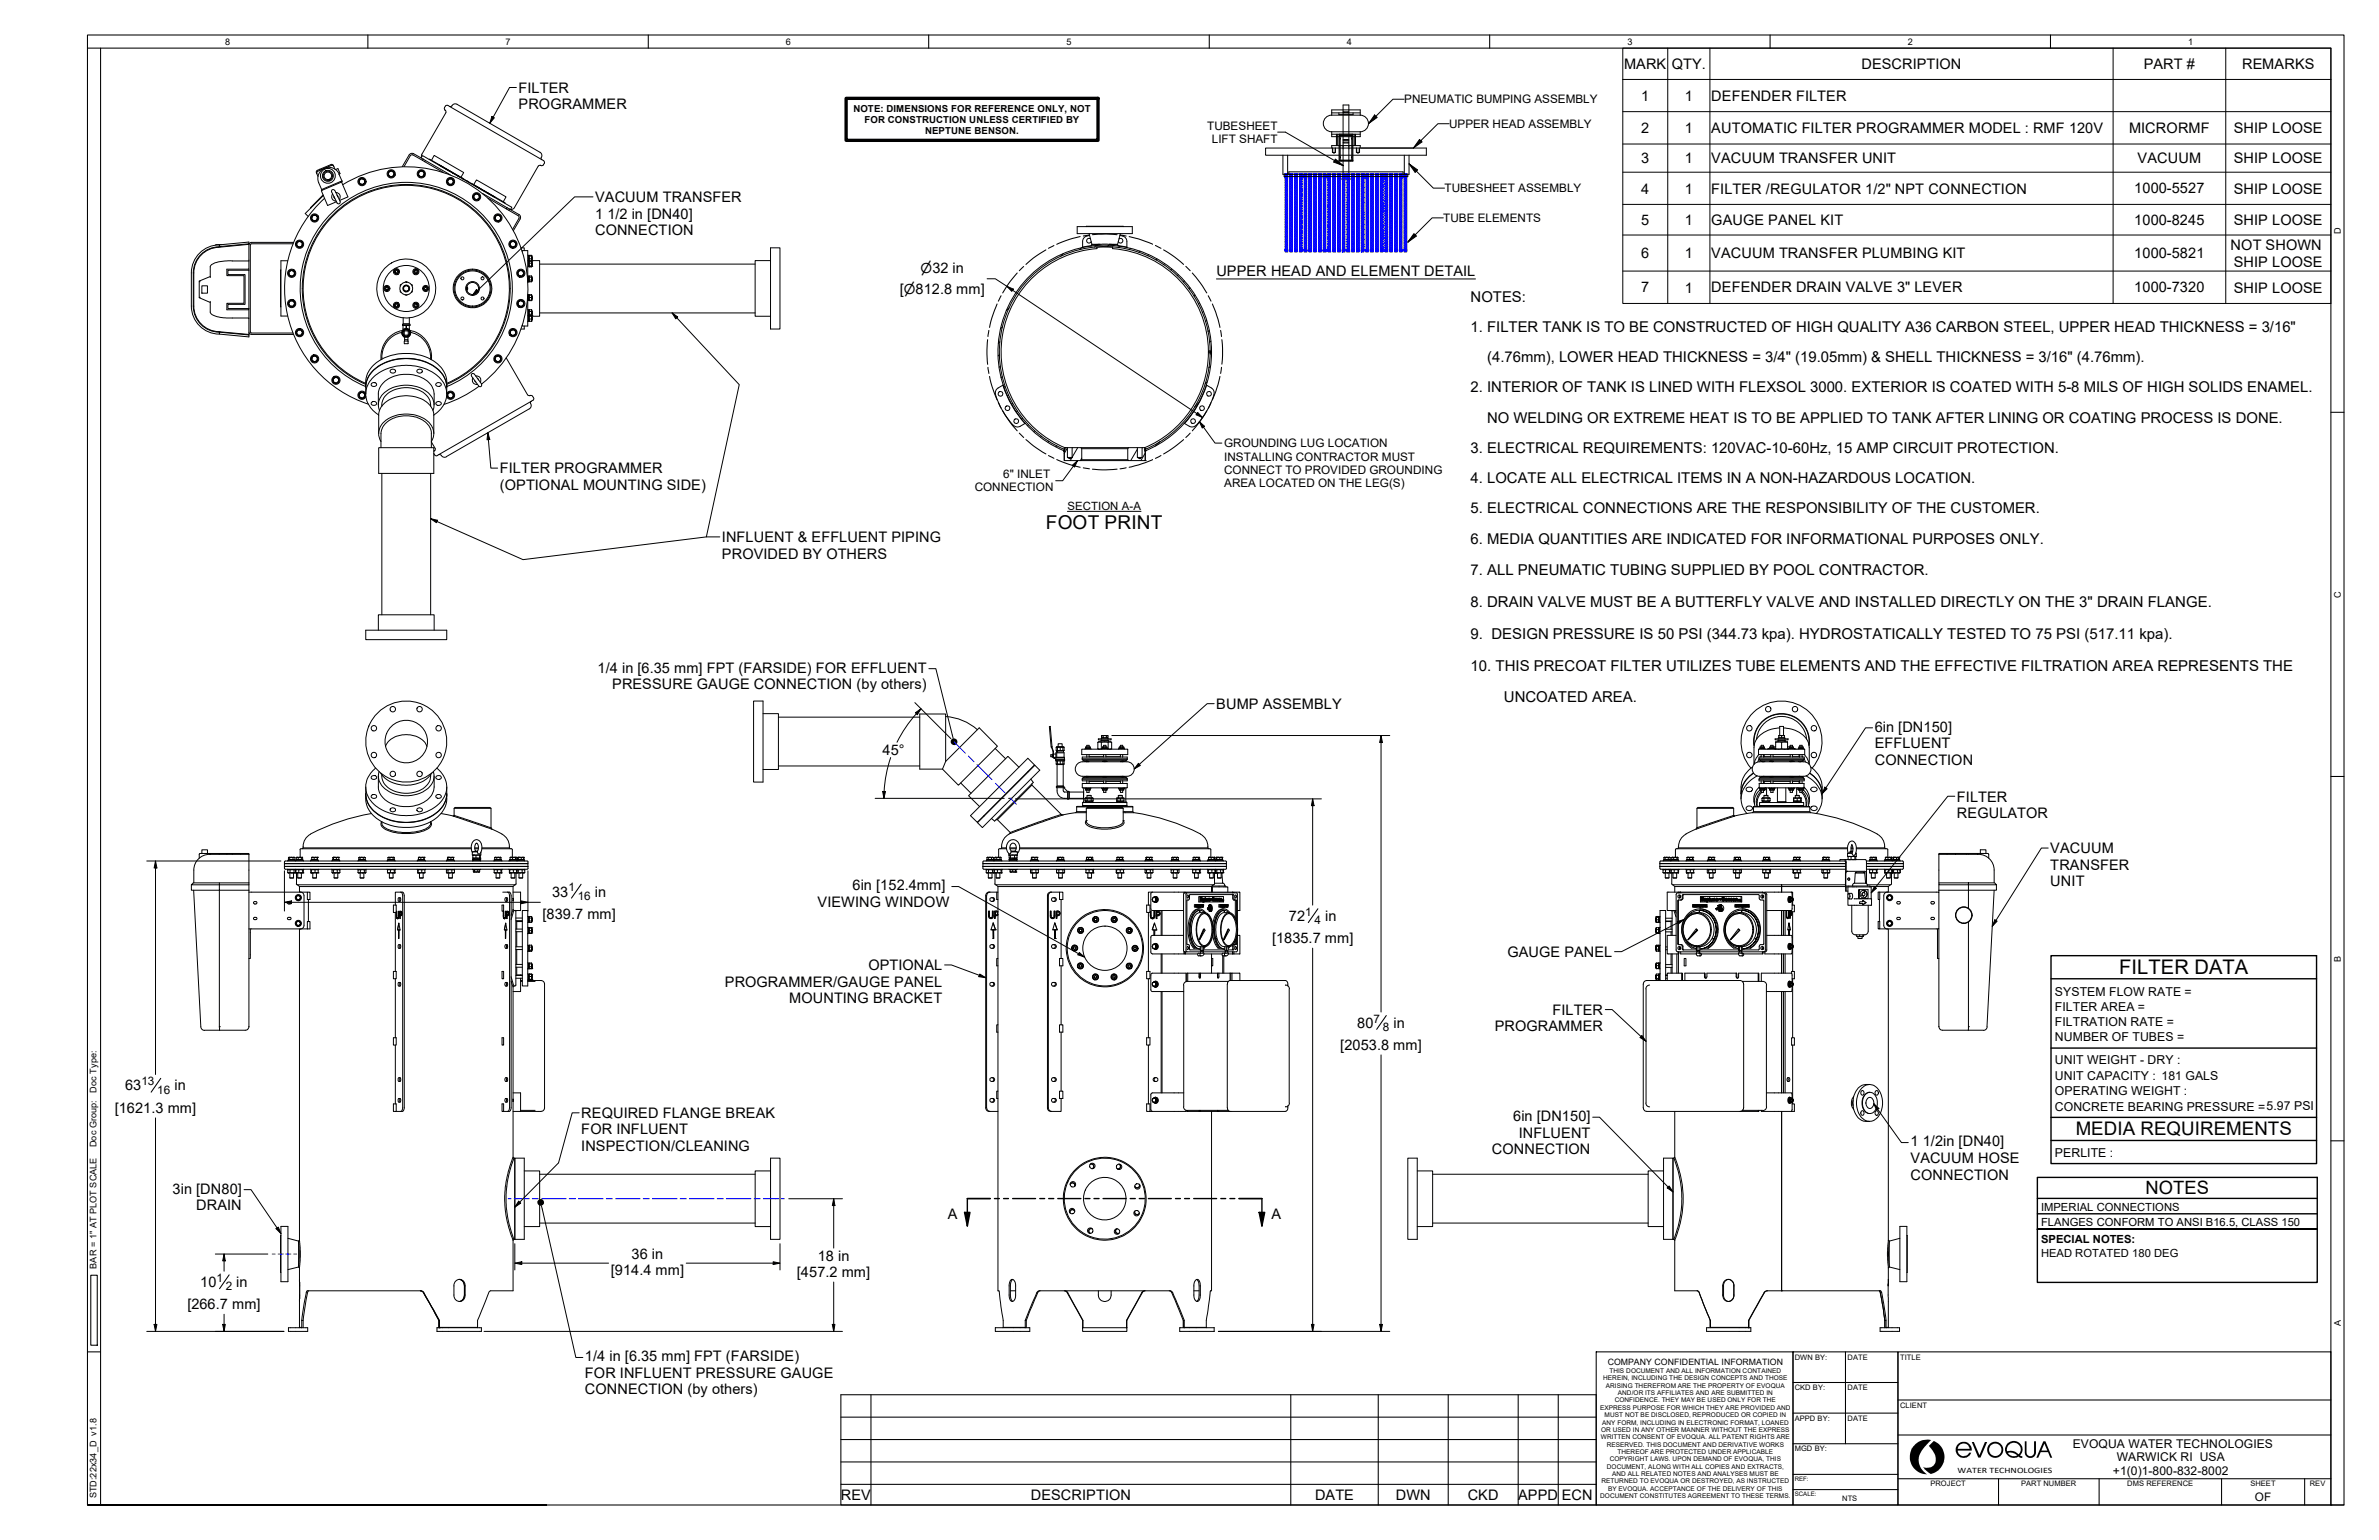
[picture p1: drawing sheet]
<svg xmlns="http://www.w3.org/2000/svg" width="432mm" height="279mm" viewBox="0 0 432 279" stroke-linecap="round" stroke-linejoin="round" font-family="sans-serif">
<defs><g id="words">
<text font-size="3.7" x="384.7" y="176.8">FILTER DATA</text>
<text font-size="3.5" x="189.8" y="96">FOOT PRINT</text>
<text font-size="3.4" x="376.7" y="206">MEDIA REQUIREMENTS</text>
<text font-size="3.3" x="389.4" y="216.7">NOTES</text>
<g font-size="2.7">
<text x="266.9" y="54.8">NOTES:</text>
<text x="266.9" y="60.2">1. FILTER TANK IS TO BE CONSTRUCTED OF HIGH QUALITY A36 CARBON STEEL, UPPER HEAD THICKNESS = 3/16&quot;</text>
<text x="269.9" y="65.7">(4.76mm), LOWER HEAD THICKNESS = 3/4&quot; (19.05mm) &amp; SHELL THICKNESS = 3/16&quot; (4.76mm).</text>
<text x="266.9" y="71.2">2. INTERIOR OF TANK IS LINED WITH FLEXSOL 3000. EXTERIOR IS COATED WITH 5-8 MILS OF HIGH SOLIDS ENAMEL.</text>
<text x="269.9" y="76.7">NO WELDING OR EXTREME HEAT IS TO BE APPLIED TO TANK AFTER LINING OR COATING PROCESS IS DONE.</text>
<text x="266.9" y="82.2">3. ELECTRICAL REQUIREMENTS: 120VAC-10-60Hz, 15 AMP CIRCUIT PROTECTION.</text>
<text x="266.9" y="87.6">4. LOCATE ALL ELECTRICAL ITEMS IN A NON-HAZARDOUS LOCATION.</text>
<text x="266.9" y="93.1">5. ELECTRICAL CONNECTIONS ARE THE RESPONSIBILITY OF THE CUSTOMER.</text>
<text x="266.9" y="98.6">6. MEDIA QUANTITIES ARE INDICATED FOR INFORMATIONAL PURPOSES ONLY.</text>
<text x="266.9" y="104.4">7. ALL PNEUMATIC TUBING SUPPLIED BY POOL CONTRACTOR.</text>
<text x="266.9" y="110.1">8. DRAIN VALVE MUST BE A BUTTERFLY VALVE AND INSTALLED DIRECTLY ON THE 3&quot; DRAIN FLANGE.</text>
<text x="266.9" y="115.9">9. DESIGN PRESSURE IS 50 PSI (344.73 kpa). HYDROSTATICALLY TESTED TO 75 PSI (517.11 kpa).</text>
<text x="266.9" y="121.7">10. THIS PRECOAT FILTER UTILIZES TUBE ELEMENTS AND THE EFFECTIVE FILTRATION AREA REPRESENTS THE</text>
<text x="273" y="127.4">UNCOATED AREA.</text>
</g>
<g font-size="2.6">
<text x="94.1" y="16.8">FILTER</text>
<text x="294.8" y="12.5">MARK</text>
<text x="303.4" y="12.5">QTY.</text>
<text x="337.9" y="12.5">DESCRIPTION</text>
<text x="389.1" y="12.5">PART #</text>
<text x="406.9" y="12.5">REMARKS</text>
<text x="94.1" y="19.8">PROGRAMMER</text>
<text x="297.9" y="18.3">1</text>
<text x="305.8" y="18.3">1</text>
<text x="310.6" y="18.3">DEFENDER FILTER</text>
<text x="297.9" y="24.2">2</text>
<text x="297.9" y="29.6">3</text>
<text x="305.8" y="24.2">1</text>
<text x="305.8" y="29.6">1</text>
<text x="310.6" y="24.2">AUTOMATIC FILTER PROGRAMMER MODEL : RMF 120V</text>
<text x="310.6" y="29.6">VACUUM TRANSFER UNIT</text>
<text x="386.4" y="24.2">MICRORMF</text>
<text x="388" y="29.6">VACUUM</text>
<text x="405.4" y="29.6">SHIP LOOSE</text>
<text x="405.4" y="24.2">SHIP LOOSE</text>
<text x="297.9" y="35.1">4</text>
<text x="305.8" y="35.1">1</text>
<text x="310.6" y="35.1">FILTER /REGULATOR 1/2&quot; NPT CONNECTION</text>
<text x="387.4" y="35.1">1000-5527</text>
<text x="405.4" y="35.1">SHIP LOOSE</text>
<text x="108" y="36.7">VACUUM TRANSFER</text>
<text x="108" y="39.7">1</text>
<text x="110.2" y="39.7">1/2 in [DN40]</text>
<text x="297.9" y="40.8">5</text>
<text x="305.8" y="40.8">1</text>
<text x="310.6" y="40.8">GAUGE PANEL KIT</text>
<text x="387.4" y="40.8">1000-8245</text>
<text x="405.4" y="40.8">SHIP LOOSE</text>
<text x="108" y="42.6">CONNECTION</text>
<text x="297.9" y="46.9">6</text>
<text x="305.8" y="46.9">1</text>
<text x="310.6" y="46.9">VACUUM TRANSFER PLUMBING KIT</text>
<text x="387.4" y="46.9">1000-5821</text>
<text x="404.9" y="45.4">NOT SHOWN</text>
<text x="163.3" y="53.3">[⌀812.8 mm]</text>
<text x="220.8" y="50.2">UPPER HEAD AND ELEMENT DETAIL</text>
<text x="297.9" y="53.1">7</text>
<text x="305.8" y="53.1">1</text>
<text x="310.6" y="53.1">DEFENDER DRAIN VALVE 3&quot; LEVER</text>
<text x="387.4" y="53.1">1000-7320</text>
<text x="405.4" y="48.4">SHIP LOOSE</text>
<text x="405.4" y="53.1">SHIP LOOSE</text>
<text x="90.7" y="85.9">FILTER PROGRAMMER</text>
<text x="90.7" y="88.9">(OPTIONAL MOUNTING SIDE)</text>
<text x="131" y="98.4">INFLUENT &amp; EFFLUENT PIPING</text>
<text x="131" y="101.3">PROVIDED BY OTHERS</text>
<text x="108.5" y="122">1/4 in [6.35 mm] FPT (FARSIDE) FOR EFFLUENT</text>
<text x="111.1" y="125">PRESSURE GAUGE CONNECTION (by others)</text>
<text x="220.8" y="128.6">BUMP ASSEMBLY</text>
<text x="160.2" y="137">45°</text>
<text x="340.3" y="132.7">6in [DN150]</text>
<text x="340.3" y="135.8">EFFLUENT</text>
<text x="340.3" y="138.7">CONNECTION</text>
<text x="355.2" y="145.4">FILTER</text>
<text x="355.2" y="148.4">REGULATOR</text>
<text x="372.1" y="154.8">VACUUM</text>
<text x="154.7" y="161.5">6in [152.4mm]</text>
<text x="372.1" y="157.8">TRANSFER</text>
<text x="372.1" y="160.8">UNIT</text>
<text x="98.5" y="166.7">[839.7 mm]</text>
<text x="100.2" y="162.7">33</text>
<text x="108" y="162.7">in</text>
<text x="148.4" y="164.5">VIEWING WINDOW</text>
<text x="233.9" y="167.1">72</text>
<text x="240.5" y="167.1">in</text>
<text x="230.9" y="171.1">[1835.7 mm]</text>
<text x="273.6" y="173.6">GAUGE PANEL</text>
<text x="131.6" y="179">PROGRAMMER/GAUGE PANEL</text>
<text x="157.6" y="176">OPTIONAL</text>
<text x="143.3" y="182">MOUNTING BRACKET</text>
<text x="281.8" y="184.1">FILTER</text>
<text x="243.3" y="190.5">[2053.8 mm]</text>
<text x="246.3" y="186.5">80</text>
<text x="252.9" y="186.5">in</text>
<text x="271.3" y="187.1">PROGRAMMER</text>
<text x="22.7" y="197.8">63</text>
<text x="31.7" y="197.8">in</text>
<text x="20.8" y="201.9">[1621.3 mm]</text>
<text x="105.5" y="202.8">REQUIRED FLANGE BREAK</text>
<text x="274.6" y="203.4">6in [DN150]</text>
<text x="105.5" y="205.8">FOR INFLUENT</text>
<text x="105.5" y="208.8">INSPECTION/CLEANING</text>
<text x="270.8" y="209.4">CONNECTION</text>
<text x="275.7" y="206.4">INFLUENT</text>
<text x="346.8" y="208">1</text>
<text x="349" y="208">1/2in [DN40]</text>
<text x="346.8" y="211">VACUUM HOSE</text>
<text x="346.8" y="214">CONNECTION</text>
<text x="31.3" y="216.5">3in [DN80]</text>
<text x="35.6" y="219.5">DRAIN</text>
<text x="172" y="221.1">A</text>
<text x="230.8" y="221.1">A</text>
<text x="36.3" y="233.5">10</text>
<text x="42.9" y="233.5">in</text>
<text x="110.9" y="231.3">[914.4 mm]</text>
<text x="114.6" y="228.4">36 in</text>
<text x="144.7" y="231.6">[457.2 mm]</text>
<text x="148.4" y="228.8">18 in</text>
<text x="34" y="237.5">[266.7 mm]</text>
<text x="106.2" y="247">1/4 in [6.35 mm] FPT (FARSIDE)</text>
<text x="106.2" y="250">FOR INFLUENT PRESSURE GAUGE</text>
<text x="106.2" y="253">CONNECTION (by others)</text>
<text x="152.6" y="272.1">REV</text>
<text x="187.1" y="272.1">DESCRIPTION</text>
<text x="238.7" y="272.1">DATE</text>
<text x="253.3" y="272.1">DWN</text>
<text x="266.4" y="272.1">CKD</text>
<text x="275.6" y="272.1">APPD</text>
<text x="283.5" y="272.1">ECN</text>
</g>
<text font-size="2.5" x="167.1" y="49.6">⌀32 in</text>
<g font-size="2.2">
<text x="373" y="180.6">SYSTEM FLOW RATE =</text>
<text x="373" y="183.4">FILTER AREA =</text>
<text x="373" y="188.9">NUMBER OF TUBES =</text>
<text x="373" y="186.2">FILTRATION RATE =</text>
<text x="373" y="193.1">UNIT WEIGHT - DRY :</text>
<text x="373" y="195.9">UNIT CAPACITY : 181 GALS</text>
<text x="373" y="198.7">OPERATING WEIGHT :</text>
<text x="373" y="201.5">CONCRETE BEARING PRESSURE =5.97 PSI</text>
<text x="373" y="209.9">PERLITE :</text>
<text x="376.2" y="262.8">EVOQUA WATER TECHNOLOGIES</text>
<text x="383.5" y="267.7">+1(0)1-800-832-8002</text>
<text x="384.2" y="265.1">WARWICK RI USA</text>
</g>
<g font-size="2.1">
<text x="219.1" y="23.5">TUBESHEET</text>
<text x="254.9" y="18.8">PNEUMATIC BUMPING ASSEMBLY</text>
<text x="263" y="23.2">UPPER HEAD ASSEMBLY</text>
<text x="219.9" y="25.9">LIFT SHAFT</text>
<text x="262.2" y="34.9">TUBESHEET ASSEMBLY</text>
<text x="262" y="40.3">TUBE ELEMENTS</text>
<text x="222.2" y="83.6">INSTALLING CONTRACTOR MUST</text>
<text x="222.2" y="81.2">GROUNDING LUG LOCATION</text>
<text x="176.9" y="89.2">CONNECTION</text>
<text x="182.1" y="86.8">6&quot; INLET</text>
<text x="222.2" y="88.4">AREA LOCATED ON THE LEG(S)</text>
<text x="222.2" y="85.9">CONNECT TO PROVIDED GROUNDING</text>
<text x="193.7" y="92.5">SECTION A-A</text>
<text x="103.2" y="161.7">1</text>
<text x="104.9" y="163.2">16</text>
<text x="236.9" y="166.1">1</text>
<text x="238.6" y="167.7">4</text>
<text x="249.3" y="185.5">7</text>
<text x="251" y="187">8</text>
<text x="25.7" y="196.9">13</text>
<text x="28.5" y="198.4">16</text>
<text x="39.3" y="232.5">1</text>
<text x="41" y="234.1">2</text>
<text x="409.3" y="272.3">OF</text>
</g>
<g font-size="2">
<text x="370.5" y="219.7">IMPERIAL CONNECTIONS</text>
<text x="370.5" y="225.5">SPECIAL NOTES:</text>
<text x="370.5" y="228">HEAD ROTATED 180 DEG</text>
<text x="370.5" y="222.5">FLANGES CONFORM TO ANSI B16.5, CLASS 150</text>
</g>
<g font-size="1.7">
<text x="40.9" y="8.1">8</text>
<text x="91.8" y="8.1">7</text>
<text x="142.7" y="8.1">6</text>
<text x="193.5" y="8.1">5</text>
<text x="244.4" y="8.1">4</text>
<text x="295.4" y="8.1">3</text>
<text x="346.3" y="8.1">2</text>
<text x="397.2" y="8.1">1</text>
<text x="154.9" y="20.3">NOTE: DIMENSIONS FOR REFERENCE ONLY, NOT</text>
<text x="156.9" y="22.3">FOR CONSTRUCTION UNLESS CERTIFIED BY</text>
<text x="167.9" y="24.3">NEPTUNE BENSON.</text>
<text x="424.8" y="42.4" transform="rotate(-90 424.8 42.4)">D</text>
<text x="424.8" y="108.5" transform="rotate(-90 424.8 108.5)">C</text>
<text x="424.8" y="174.5" transform="rotate(-90 424.8 174.5)">B</text>
<text x="17.5" y="198.2" transform="rotate(-90 17.5 198.2)">Doc Type:</text>
<text x="17.5" y="208.2" transform="rotate(-90 17.5 208.2)">Doc Group:</text>
<text x="17.5" y="230.2" transform="rotate(-90 17.5 230.2)">BAR = 1&quot; AT PLOT SCALE</text>
<text x="424.8" y="240.6" transform="rotate(-90 424.8 240.6)">A</text>
<text x="17.5" y="271.8" transform="rotate(-90 17.5 271.8)">STD:22x34_D v1.8</text>
</g>
<text font-size="1.6" x="291.8" y="247.6">COMPANY CONFIDENTIAL INFORMATION</text>
<text font-size="1.5" x="355.3" y="267.2">WATER TECHNOLOGIES</text>
<g font-size="1.4">
<text x="325.8" y="246.7">DWN BY:</text>
<text x="335.3" y="246.7">DATE</text>
<text x="344.9" y="246.7">TITLE</text>
<text x="325.8" y="252.2">CKD BY:</text>
<text x="325.8" y="257.8">APPD BY:</text>
<text x="335.3" y="252.2">DATE</text>
<text x="335.3" y="257.8">DATE</text>
<text x="344.9" y="255.4">CLIENT</text>
<text x="325.8" y="263.3">MGD BY:</text>
<text x="350.4" y="269.7">PROJECT</text>
<text x="366.8" y="269.7">PART NUMBER</text>
<text x="386.1" y="269.7">DMS REFERENCE</text>
<text x="408.5" y="269.7">SHEET</text>
<text x="419.3" y="269.7">REV</text>
<text x="334.4" y="272.4">NTS</text>
</g>
<g font-size="1.2">
<text x="291" y="250.4">HEREIN, INCLUDING THE DESIGN CONCEPTS AND THOSE</text>
<text x="291.5" y="251.7">ARISING THEREFROM ARE THE PROPERTY OF EVOQUA</text>
<text x="292.1" y="249.1">THIS DOCUMENT AND ALL INFORMATION CONTAINED</text>
<text x="290.4" y="255.8">EXPRESS PURPOSE FOR WHICH THEY ARE PROVIDED AND</text>
<text x="291.2" y="257.1">MUST NOT BE DISCLOSED, REPRODUCED OR COPIED IN</text>
<text x="293.1" y="254.4">CONFIDENCE. THEY MAY BE USED ONLY FOR THE</text>
<text x="293.7" y="253.1">AND/OR ITS AFFILIATES AND ARE SUBMITTED IN</text>
<text x="290.5" y="261.1">WRITTEN CONSENT OF EVOQUA. ALL PATENT RIGHTS ARE</text>
<text x="290.6" y="259.8">OR USED IN ANY OTHER MANNER WITHOUT THE EXPRESS</text>
<text x="290.8" y="258.4">ANY FORM, INCLUDING IN ELECTRONIC FORMAT, LOANED</text>
<text x="291.7" y="262.5">RESERVED. THIS DOCUMENT AND DERIVATIVE WORKS</text>
<text x="293.6" y="263.8">THEREOF ARE PROTECTED UNDER APPLICABLE</text>
<text x="290.7" y="269.1">RETURNED TO EVOQUA OR DESTROYED, AS INSTRUCTED</text>
<text x="291.7" y="266.5">DOCUMENT, ALONG WITH ALL COPIES AND EXTRACTS,</text>
<text x="292.2" y="265.1">COPYRIGHT LAWS. UPON DEMAND OF EVOQUA, THIS</text>
<text x="292.6" y="267.8">AND ALL RELATED NOTES AND ANALYSES MUST BE</text>
<text x="290.4" y="271.8">DOCUMENT CONSTITUTES AGREEMENT TO THESE TERMS.</text>
<text x="291.9" y="270.5">BY EVOQUA. ACCEPTANCE OF THE DELIVERY OF THIS</text>
</g>
<g font-size="1.1">
<text x="325.8" y="268.6">REF:</text>
<text x="325.8" y="271.4">SCALE:</text>
</g>
</g></defs>
<!-- layer: Hatch -->
<g fill="none" stroke="#000" stroke-width=".18">
<path d="M182 59.3l-.4 .3M183.2 55.8l-.5 .6M193 46l-.5 .5M196.3 44.9l-.3 .4M198.9 44.5l-.2 .3M201.2 44.5l-.2 .2M203.3 44.7l-.2 .2M205.2 45.1l-.2 .2M206.9 45.6l-.2 .2M208.5 46.2l-.2 .2M210 47l-.2 .1M211.4 47.8l-.2 .2"/>
<path d="M212.7 48.8l-.2 .2M213.9 49.8l-.2 .2M215 51l-.2 .1M216 52.2l-.2 .2M216.9 53.5l-.2 .2M217.7 55l-.2 .1M218.4 56.5l-.2 .2M219 58.1l-.2 .3M219.5 59.9l-.2 .3M181.4 64.4l-.2 .2M181.5 62l-.3 .3M181.6 66.4l-.2 .2"/>
<path d="M181.9 68.3l-.2 .2M182.4 70.1l-.2 .2M183.1 71.7l-.2 .2M183.8 73.2l-.2 .1M184.7 74.5l-.2 .2M185.6 75.9l-.1 .1M186.7 77.1l-.2 .1M187.8 78.1l-.2 .2M189 79.2l-.1 .1M217.6 73.1l-.7 .7M219.1 69.3l-.4 .4M219.6 63.8l.2 .1"/>
<path d="M219.7 66.5l-.3 .2M219.8 61.9l-.2 .2M219.9 64l-.3 .3M190.4 80l-.2 .2M191.8 80.9l-.2 .2M193.1 81.9h.1M193.3 81.7l-.2 .1M193.7 81.3l-.5 1M194.6 83l-.4 .6M195.6 81.2l-1 1.8M196.3 83.1l-.2 .5M206.4 81.5l-1.2 2.1"/>
<path d="M207.9 81.8v.1M207.9 82.2l-.8 1.4M210.5 80.1l-.8 .8"/>
</g>
<!-- layer: Visible -->
<g fill="none" stroke="#000" stroke-width=".18">
<path d="M80.7 19.5l.1 .5M80.8 20l.1 .4-4.3 7.6M80.8 19.2l-.1 .3M81.3 19.1l-.5 .2M81.3 19.1l17.4 10.1M81.6 19.3a.46 .46 0 0 0 .6-.3l.5-.2 .3 .1 15 8.7a.67 .67 0 0 1 .3 1M57 39.1a.51 .51 0 0 0-.3 .8 .51 .51 0 0 0 .9-.1l.1-.3-.2-.3M57 39.1l.3-.1 .2 .2M57 39.1a.49 .49 0 0 0-.4 .6 .49 .49 0 0 0 .7 .3 .49 .49 0 0 0 .2-.8M57 39.1l.5 .1M57.4 31.3l.3 .7M57.5 39.3l.1-.1a.62 .62 0 0 0-1 0 .62 .62 0 0 0 .4 1 .62 .62 0 0 0 .7-.8h-.1"/>
<path d="M57.6 30.9l-.2 .4M57.7 31.1l-.2 .4M58 30.7l-.4 .2M58.6 35.4l-2.2 2.4M58.7 35.5l-3.3 3.2 .5 .5M58.9 36a22.1 22.1 0 0 0 8 37.3M59.7 30l.4-.2a.37 .37 0 0 1 .5 .4M59.7 30.2v-.2l-1.7 .7 .1 .2M60.2 34.8l1 2M60.4 35.2a.78 .78 0 0 0-.1 .9 .78 .78 0 0 0 .7 .4M60.6 30.2l.2 .5M60.6 30.2l-.3-.2h-.2l-2.4 1.1"/>
<path d="M60.6 35.7l.2 .3M60.6 35.7l.1 .2M60.7 34.6a.3 .3 0 0 0-.4-.2 .3 .3 0 0 0-.1 .4M60.8 34.5l1 2M60.9 30.8l.4-.2 .4 .9-.2 .1 .6 1.2M60.9 34.9a.78 .78 0 0 1 .8 .5 .78 .78 0 0 1-.1 .8M61.2 35.4l.1 .3M61.2 35.5l.1 .2M61.6 31.6a2.02 2.02 0 0 0-2.7-1.1 2.02 2.02 0 0 0-1.1 2.7l.6 1.2M61.7 36.6a.3 .3 0 0 1-.1 .4 .3 .3 0 0 1-.4-.2M62 33l-3.7 1.6 1.2 2.7 1.6-.7M62 33l.2 .5"/>
<path d="M62.1 32.8v.2h-.1M62.1 32.8l-3.7 1.6v.2M62.2 33.5l.9 2.2-1.4 .7M62.2 33.5a22.1 22.1 0 0 1 29.7 6.2 22.1 22.1 0 0 1-4.5 30 .3 .3 0 0 1-.1 .4 .3 .3 0 0 1-.4-.1l-1.4-1.9a.3 .3 0 0 1 .2-.3 .3 .3 0 0 1 .4 .1M65.9 32.5l.3 .1v.3M65.9 32.5l-.3-.1-.4 .3v.6l.3 .1M65.9 32.5l.3 .4M65.9 32.5a.49 .49 0 0 0-.7 .3 .49 .49 0 0 0 .3 .6M66 33.3l-.2 .2-.3-.1M66 33.3l-.5 .1M66.2 32.9l-.2 .4M66.2 32.9v.3l-.2 .1"/>
<path d="M66.2 32.9h.1a.62 .62 0 0 0-.9-.5 .62 .62 0 0 0-.1 1 .62 .62 0 0 0 1-.3M66.3 33.1h-.1M70.7 31.9l.2 .2 .3-.1M70.7 31.9l.5 .1M71.3 31.2l.2 .4M71.3 31.2a.49 .49 0 0 0-.7 .1 .49 .49 0 0 0 .1 .6M71.3 31.2a.5 .5 0 0 1-.1 .8M71.3 31.2l-.2-.2a.6 .6 0 0 0-.6 .8l.2 .1M71.5 31.8h.1M71.5 31.6l-.3 .4M71.5 31.6l.1 .1M71.6 31.7a.62 .62 0 0 0-.7-.8 .62 .62 0 0 0-.4 1 .62 .62 0 0 0 1 0"/>
<path d="M74.5 28.2l-1.2 2M74.9 28.1l1.8 1M75 28.1l-.5 .1M75.1 27.9l1.7 1M75.1 27.9a.59 .59 0 0 0-.8 .2l-1.3 2.1M76 31.3l-.1 .3 .4 .5 .2-.1M76 31.3a.53 .53 0 0 1 .9-.1l.2 .3-.2 .2M76 31.4l.1 .5 .4 .1M76 31.4a.49 .49 0 0 1 .7-.3 .49 .49 0 0 1 .2 .6M76.4 28.7l.3-.5 .3 .2 15.9 9.2-.3 .4M76.6 28l-.1 .5M76.8 28.9l-.1 .2 .4 .2 .1-.2"/>
<path d="M76.8 28.9l.4 .2M76.9 31.7l-.4 .3M76.9 31.7l-.1 .3h-.3M76.9 31.8h.1a.62 .62 0 0 0-.5-.9 .62 .62 0 0 0-.6 .9 .62 .62 0 0 0 1 .2l-.1-.1M77.1 29.3l3.4 2M77.2 29.1l4.5 2.6M77.9 28.9l6.1 3.5-.4-.2M78.3 29.1l.5-.9 5.4 3.1-.5 .9M80 30.1l-.3-.1 1.4 .8M80.1 30.2h.1M80.2 30.2h.1M80.3 30.3l.1 .1"/>
<path d="M80.4 30.4l.3 .1M80.7 30.5l.1 .1M80.8 20h.1M80.8 30.5l.1 .2M81 30.6l.2 .1M81.2 30.7v.1M81.2 30.7l-.1 .1M81.2 30.8v.1M81.3 30.8v.1M81.3 30.9l.2 .1M81.4 30.9h.1M81.5 30.9l.2 .2"/>
<path d="M81.5 30.9l-.1 .1M81.7 31.1h.1M81.7 31.1l.3 .2M82 31.2l.2 .2M82.1 33.3l.1 .1M82.1 31.3v.1M82.2 31.4l.4 .3M82.2 31.4h.1M82.2 33.4a.62 .62 0 0 0-.2-1 .62 .62 0 0 0-.8 .6 .62 .62 0 0 0 .9 .5l-.1-.1M82.2 32.8a.49 .49 0 0 0-.7-.3 .49 .49 0 0 0-.1 .8 .49 .49 0 0 0 .8-.1M82.2 32.8v.4M82.2 32.8l.1 .2-.1 .2"/>
<path d="M82.2 32.8l-.1-.3-.6-.1a.59 .59 0 0 0-.2 .7 .59 .59 0 0 0 .7 .4l.2-.3M82.7 31.7l.4 .1M83.1 31.8h.1M83.1 31.9l.4 .3M83.4 32v.1M84.1 32.5h.1M84.1 32.4l.4 .4M84.6 32.8l.3 .2M84.9 32.9v.1M85 32.9l.2 .2M85.3 33.2l.4 .2M85.6 33.3l6.1 3.6"/>
<path d="M85.8 33.5h.2l.1 .2M86 33.5l.5-.9 5.4 3.1-.6 .9M86.1 33.6h-.1M86.2 35.3l-.2 .5 .3 .4M86.2 35.3h.5l.3 .3M86.2 35.3l-.3 .2 .1 .5 .3 .2M86.2 35.3l.2-.2 .3 .1 .3 .1v.3M86.3 33.8l.3 .2M86.4 33.8h.1M86.5 33.8v.1M86.6 36.2v.1M86.7 33.9l.2 .2"/>
<path d="M86.8 36.1v.1M86.8 36.1l-.2 .2-.3-.1M86.8 34h.1M86.8 36.1l-.5 .1M86.8 36.2a.62 .62 0 0 0 .1-1 .62 .62 0 0 0-1 .4 .62 .62 0 0 0 .8 .7M86.9 34v.1M87 34.2l.3 .2M87 35.6l-.2 .5M87 35.6v.3l-.2 .2M87.3 34.3h-.1M87.4 34.4l.6 .3M87.5 34.4h-.1"/>
<path d="M87.6 35.1l4.4 2.6M87.9 34.6v.1M88 34.7h-.1M88 34.7v.1M88.1 34.7l.2 .3M88.4 34.9l1.5 .9M88.5 35h.1M88.5 35l.1 .1M88.6 36l3.3 1.9M88.6 35.1h.1M88.7 35.1l.2 .1M88.9 35.2l.3 .3"/>
<path d="M89.3 35.5h.1M89.4 35.5l.4 .3M90.7 39.2l.2 .4M90.7 39.2a.49 .49 0 0 0-.8 .3 .49 .49 0 0 0 .7 .5M90.7 39.2l.2 .1v.3M90.7 39.2a.5 .5 0 0 0-.8 .3 .5 .5 0 0 0 .7 .5M90.9 39.6l-.3 .4M90.9 39.6l-.1 .3-.2 .1M92 37.7l-.1 .2 .5 .3 .1-.3M92 37.7l.5 .2M92.4 38.2l1.7 .9M92.5 37.9l1.7 1"/>
<path d="M94.1 39.1l.1 .5M94.2 38.9a.59 .59 0 0 1 .2 .8l-1.2 2.1M94.2 39.6l-1.1 2M98.1 30l-.4 .1-4.3 7.6-.2 .2-.5 .1M98.2 28.5l.2 .5M98.6 29.9l-.4 .1M98.7 29.2l.1 .3-.2 .4M36.3 51.1l-.1-.1v3M36.3 53.9l-.1 .1 2 .9M36.6 51.9h1.1v1.3h-1.1zM38.2 50.2l-2 .8M38.2 54.7v2a3.5 3.5 0 0 0 2.9 1h4.1v3.4l-5.4-.5v-.3l5.4 .5"/>
<path d="M39.7 44.9a4.7 4.7 0 0 0-4.5 4.6v6a4.7 4.7 0 0 0 4.5 4.7M39.8 44.4a5.1 5.1 0 0 0-5.1 5.1v6a5.1 5.1 0 0 0 5.1 5.1M39.8 44.4l5.4-.5v.3l-5.4 .5zM39.8 44.8a4.7 4.7 0 0 0-4.7 4.7v6a4.7 4.7 0 0 0 4.7 4.8M40.2 44.4l-1.1 .1M45.2 44.2v3.1M45.2 47.3v1.5h-4v1.2h3.1v5h-3.1v1.2h4v-.2M45.2 47.3h-3a5.5 5.5 0 0 0-3.9 .9l-.1 2.2M45.2 48.8v7.2M45.2 49h-3.8v.8h3.1v5.4h-3.1v.8h3.8M45.2 56.2v1.5M45.7 44l-.5 .3-5.5 .5"/>
<path d="M45.7 44.2l-.3 .3v15.7M51 49v6.7M52.2 47.3h-1.2v10h1.2M52.4 49.7l.1 .2 .3 .1M52.5 49.6l.3 .4M52.5 55.2l.1 .3 .6 .1 .1-.2M52.5 55.3l.4 .3 .4-.2M52.5 54.8l-.1 .2 .1 .2M52.5 54.8v.5M52.6 49.2l-.1 .4M52.6 49.2a.49 .49 0 0 1 .7 .1 .49 .49 0 0 1-.1 .7M52.6 49.2l-.2 .2v.3"/>
<path d="M52.6 49.2l.3-.2 .5 .2 .1 .6-.3 .2M53 54.6h.3l.2 .5-.2 .3M53 54.6l-.3-.1-.2 .3M53 54.6l.4 .3-.1 .5M53 54.6l-.5 .2M53.2 44.2h-7.5M53.2 49v.2M53.2 50l-.2 .2-.2-.2M53.2 49a.62 .62 0 0 0-.9 .5 .62 .62 0 0 0 .9 .7 .62 .62 0 0 0 .2-1.1M53.2 50h-.4M53.3 54.5a.62 .62 0 0 1 0 1.1 .62 .62 0 0 1-1-.4 .62 .62 0 0 1 .8-.7v.1M53.3 44h-7.6"/>
<path d="M53.3 54.5l-.1 .1M53.4 49.2h-.1M53.8 44.2v.3l.3 .2M53.9 44.3l.2 .4M54 59.9l.6-.1a.57 .57 0 0 1 .1 1 .57 .57 0 0 1-.9-.4zM54.3 59.9a.49 .49 0 0 0-.3 .7 .49 .49 0 0 0 .8-.1M54.3 59.9l.5 .1v.5M54.5 59.8h.1M54.5 59.7a.62 .62 0 0 1 .3 1 .62 .62 0 0 1-1-.1 .62 .62 0 0 1 .6-.9l-.1 .1M54.7 43.9a.49 .49 0 0 1 .1 .7 .49 .49 0 0 1-.7 .1M54.7 43.9h-.5l-.3 .4M54.7 43.9l.2 .2-.1 .5-.5 .3-.2-.2"/>
<path d="M54.7 43.9l-.3-.2-.5 .2-.1 .3M54.8 43.8l-.1 .1M54.8 43.9a.62 .62 0 0 0-1 .2 .62 .62 0 0 0 .6 .8 .62 .62 0 0 0 .5-.9h-.1M69.8 52.3a.37 .37 0 0 1 .4-.3 .37 .37 0 0 1 .4 .3M69.8 52.3v.2l.2 .1M69.8 52.3l.2 .4M70 52.7h.4M70.4 52.6l-.2 .2-.2-.2M70.6 52.3a.41 .41 0 0 0-.3-.3 .41 .41 0 0 0-.5 .1v.2M70.6 52.3v.2l-.2 .1M70.6 52.3l-.2 .4M71.6 49.3v.2l.2 .1"/>
<path d="M71.6 49.3l.2 .3M71.8 49h.3M71.8 49.6h.3M71.8 49l-.2 .3M71.8 49l-.2 .1v.2M72.1 49a.37 .37 0 0 1 0 .6M72.2 49a.36 .36 0 0 1 0 .6M72.2 49l-.2-.2-.2 .2M72.2 49.6l-.2 .1-.2-.1M72.6 52.8v.2l.2 .1M72.8 51.6l-.2 .1v.2M73.1 60a4.9 4.9 0 0 0-4 5.3"/>
<path d="M73.2 59.1v.7M73.2 57.7v1M73.2 59.8a.81 .81 0 0 1 1.2 .2 .81 .81 0 0 1-.3 1.1 .79 .79 0 0 0 .3-1.2 .79 .79 0 0 0-1.3 0 .79 .79 0 0 0 .3 1.2 .81 .81 0 0 1-.2-1.3zM73.2 52.3a.48 .48 0 0 0 .3 .5 .48 .48 0 0 0 .5 0M73.2 52.3l.3 .5h.5M73.2 52.3a.49 .49 0 0 1 .5-.5 .49 .49 0 0 1 .5 .5M73.8 59.1h-.1M73.8 59.1h.6v-.3h-1.3v.3h.6v.5M73.8 59.1v.5M73.8 52.9a.59 .59 0 0 0 .5-.9 .59 .59 0 0 0-1-.1 .62 .62 0 0 0-.2 .6 .62 .62 0 0 0 .5 .5v-.1M73.9 51.2l-.2-.1-.1 .1M73.9 53.5l-.2 .1-.1-.1"/>
<path d="M74.2 52.3l-.2 .5M74.2 52.3v.3l-.2 .2M74.2 52.3a.54 .54 0 0 0-.4-.5 .54 .54 0 0 0-.6 .2v.3M74.3 57.7v1M74.3 58.8v-.1h-1.1v.1M74.3 59.1v.7M74.4 60a4.9 4.9 0 0 1 3.9 5.3M74.6 51.6l.2 .1v.2M74.8 52.8v.2l-.2 .1M75.1 49.3a.38 .38 0 0 0 .6 .3M75.1 49.3a.37 .37 0 0 0 .6 .3M75.7 49a.37 .37 0 0 0-.6 .3"/>
<path d="M75.7 49l.1 .3M75.7 49l.2 .1v.2M75.7 49a.38 .38 0 0 0-.6 .3M75.8 49.3l-.1 .3M75.9 49.3v.2l-.2 .1M77.6 52.3a.43 .43 0 0 0-.3-.3 .43 .43 0 0 0-.4 .1 .4 .4 0 0 0 0 .5 .4 .4 0 0 0 .5 0M77.6 52.3v.2l-.2 .1M77.6 52.3a.37 .37 0 0 0-.4-.3 .37 .37 0 0 0-.3 .5 .37 .37 0 0 0 .5 .2M77.6 52.3l-.2 .4M84.7 52.1l.1 .1v.2zM84.7 52a.46 .46 0 0 1 0 .7M84.8 52.4l-.1 .2"/>
<path d="M90.4 40.1v.1M90.5 40v.2M90.5 40.1a.62 .62 0 0 0 .3-1 .62 .62 0 0 0-1 .2 .62 .62 0 0 0 .6 .9M92.6 44.1l-.1 .3 .2 .2M92.6 44.1l.1 .5M92.9 44.8v.1M93 43.8l-.3 .1-.1 .2M93 43.8h.3l.4 .4-.2 .6h-.6l-.2-.2M93 43.8l-.4 .3M93 43.8a.49 .49 0 0 1 .6 .7 .49 .49 0 0 1-.9 .1M93.1 44.8v.1a.62 .62 0 0 0 .6-.9 .62 .62 0 0 0-1.1-.1 .62 .62 0 0 0 .3 1M93.4 60l.2 .4-.3 .4"/>
<path d="M93.4 60l-.5-.1-.3 .4M93.4 59.9l.2 .2v.6l-.3 .1M93.4 59.9a.49 .49 0 0 0-.8 .4M94.1 49.8l.1 .2 .5 .1 .2-.2M94.1 49.8l.4 .3 .4-.2M94.1 55.4v.1M94.1 49.3l-.2 .2 .2 .3M94.1 49.3l.2-.2h.6l.2 .6-.2 .2M94.1 49.3v.5M94.1 49.3a.49 .49 0 0 1 .7-.1 .49 .49 0 0 1 .1 .7M94.2 50.1a.62 .62 0 0 1 0-1 .62 .62 0 0 1 .9 .4 .62 .62 0 0 1-.7 .7M94.2 50.1h.1"/>
<path d="M94.3 55.5l-.1 .1a.62 .62 0 0 0 1-.5 .62 .62 0 0 0-.9-.6 .62 .62 0 0 0-.2 1M94.4 50.1v.1M94.6 45h.6v.5M94.7 54.6l-.2-.1-.5 .3 .1 .6 .2 .1M94.7 54.6l.3 .1 .1 .6-.3 .2M94.7 54.6l.3 .4-.2 .5M94.7 54.6a.49 .49 0 0 0-.6 .3 .49 .49 0 0 0 .2 .6M94.8 45.6v-.1h1v5.6h.1v-1.1h-.1M94.8 55.5l-.2 .1-.3-.1M94.8 55.5h-.5M95.2 59.2v.5h-.6M95.8 53.5v5.7h-1v-.2"/>
<path d="M95.8 46.3h.1v1M95.8 47.3h.1v1.1h-.1M95.8 53.4h.1v1.1h-.1M95.8 56.2h.1v1.1v1h-.1M95.9 51.2h-.1M95.9 53.5h.6v.7M95.9 57.3h-.1M96 54.5h-.2M96 57.2l.1 .1M96 57.2h.1M96 46.4h.1M96 46.4v.9"/>
<path d="M96 46.4h-.1M96 46.9h-.1M96 47h-.1M96 47.3h-.1M96 47.3h.1M96 47.4v.2M96 47.4h.1M96 47.4h-.1M96 47.6v.7M96 47.6l.1 .8M96 48.2h-.1M96 48.3h.1"/>
<path d="M96 48.3v.1M96 48.3h-.1M96 50.1h.1M96 50.1v.4M96 50.1h-.1M96 50.5v.6M96 50.5l.1 .6M96 51.1h-.1h.1M96 51.1h.1M96 51.1h-.1M96 53.5v1M96 53.5h.5v.7"/>
<path d="M96 54.4h-.1M96 54.5h.1M96 54.5h.5M96 56.3v.9M96 56.3h-.1M96 57.2h-.1M96 57.3v.9M96 57.3h.1M96 57.3h-.1M96 58.2h-.1M96.1 57.3h.4M96.1 53.5v1"/>
<path d="M96.1 56.2v1M96.1 56.2l-.1 .1M96.1 57.3l-.1 .9M96.5 46.5h-.4M96.5 47h-.6M96.5 47.3h-.4M96.5 47.4h-.4M96.5 47.8h-.4M96.5 48.3h-.6M96.5 48.4h-.4M96.5 50.1v.4M96.5 50.3h-.4"/>
<path d="M96.5 50.8h-.4M96.5 51.1h.1M96.5 51.1h-.4M96.5 54h-.4M96.5 54.5h-.4M96.5 56.2v1M96.5 56.2h-.4M96.5 56.5h-.4M96.5 57h-.4M96.5 57.3v1v-1M96.5 57.4h-.4M96.5 57.9h-.4"/>
<path d="M96.5 58.3h-.4M96.5 47.3h1.4v10.1h-1.4M96.5 57.2h.1M96.5 57.2v.1M96.5 46.4h.1M96.5 46.4v.9M96.5 46.4h-.5M96.5 46.6l.1 .5h-.1M96.5 47.3h.1M96.5 47.4v.9M96.5 47.4v1M96.5 47.4h.1"/>
<path d="M96.5 47.6h.1v.5h-.1M96.5 48.3h.1M96.5 48.3l-.4 .1-.1-.1M96.5 48.3v.1M96.5 50.4h.1v.4h-.1M96.5 50.5v.6M96.5 50.5v-.4h-.5v.4M96.5 53.7l.1 .1-.1 .4M96.5 54.2v.3M96.5 56.5h.1v.5h-.1M96.5 57.3h.1M96.5 57.5h.1l-.1 .5"/>
<path d="M96.6 46.6v.5M96.6 47.6v.5M96.6 50.4v.5M96.6 53.7v.6M96.6 56.5v.5M96.6 57.5v.5M96.6 48.1h-.1M96.6 50.8l-.1 .1M96.6 54.2l-.1 .1M96.6 57h-.1M137.1 47.9h-39.2M137.1 56.8h-39.2"/>
<path d="M139.9 45h1.7v14.7h-1.7zM139.9 47.3h-2.8v10.1h2.8M195.5 41.1h10v1.3h-10zM196.5 43.8v1.1M196.5 44.8v.1M197.7 42.4l.5 1.9M197.8 42.7l-.4 .1a1.04 1.04 0 0 0-.9 1M197.9 43.3a.43 .43 0 0 0-.6 .1 .43 .43 0 0 0 .2 .7 .43 .43 0 0 0 .6-.3M198.1 44.6l-1.6 .2M198.2 44.3v.1M198.2 44.4l-.2 .2M199.1 44.8v.3a18.8 18.8 0 0 0-17.2 15.8 18.8 18.8 0 0 0 11.4 20.4"/>
<path d="M199.7 44.3h-1.5M201.4 44.3l1.5 .1M201.4 44.3l-3.2 .1M202 44.9h-2.9M202 44.8l-.1 .3a18.8 18.8 0 0 1 17.4 18.6M202.9 44.3h-1.5M202.9 44.4l.1 .2M203 44.6l1.5 .2M203.1 43.3a.43 .43 0 0 1 .6 .1 .43 .43 0 0 1-.1 .7 .43 .43 0 0 1-.6-.3M203.3 42.7l.3 .1a1.04 1.04 0 0 1 .9 1M203.4 42.4l-.5 2M203.9 41.1h-6.7"/>
<path d="M204.5 43.8v1.1M204.5 44.8v.1M39.7 60.2h.2M39.9 60.2l5.3 .5M45.2 60.3l.5 .4M45.4 60.2l.3 .2M53.2 60.4h-7.5M53.3 60.7h-7.6M56.9 64.6l.2-.1 .3 .2M56.9 64.6a.5 .5 0 0 0-.1 .9 .5 .5 0 0 0 .8-.3M56.9 64.7h.5M56.9 64.7a.49 .49 0 0 0-.1 .8 .49 .49 0 0 0 .8-.3"/>
<path d="M56.9 64.5v.1M57.1 64.5a.62 .62 0 0 1 .6 .9 .62 .62 0 0 1-1.1 .1 .62 .62 0 0 1 .3-1M57.1 64.5h.1M57.4 64.7l.2 .5M57.4 64.7l.2 .2v.3M60.4 68.7a.59 .59 0 0 1 .8-.2 .59 .59 0 0 1 .3 .7 .59 .59 0 0 1-.7 .2 .59 .59 0 0 1-.4-.7zM60.6 68.4l.1 .1M60.8 68.4h.1M60.8 68.4a.62 .62 0 0 1 .8 .7 .62 .62 0 0 1-1 .4 .62 .62 0 0 1 .1-1.1M65.2 71.2l.1 .2M65.3 71.4l.2-.2h.5l.2 .3M65.3 71.4l-.2 .2 .3 .6h.3"/>
<path d="M65.3 71.4v.5l.3 .3M65.3 71.4l.5-.2 .4 .3M65.4 71.2a.62 .62 0 0 1 .9 .5 .62 .62 0 0 1-.8 .6 .62 .62 0 0 1-.2-1M66.1 72l-.5 .2M66.1 72l-.2 .2h-.2M66.2 71.5l-.1 .5M66.2 71.5l.1 .3-.2 .2M66.4 69.6a18.7 18.7 0 0 1-7.5-28.7 18.7 18.7 0 0 1 29.6 0 18.7 18.7 0 0 1-7.4 28.7M66.4 69.7a18.9 18.9 0 0 1-7.6-28.9 18.9 18.9 0 0 1 29.9 0 18.9 18.9 0 0 1-7.6 28.9M66.4 70.1a19.3 19.3 0 0 1-7.9-29.5 19.3 19.3 0 0 1 30.5 0 19.3 19.3 0 0 1-7.9 29.5M66.4 71.4a.75 .75 0 0 0-1.2-.3 .75 .75 0 0 0 .1 1.2 .75 .75 0 0 0 1.1-.4M67.4 69.6a.46 .46 0 0 1 .6-.2 .46 .46 0 0 1 .3 .6l-.4 .1a.38 .38 0 0 1-.4-.1 .38 .38 0 0 1-.1-.4z"/>
<path d="M67.4 73a.45 .45 0 0 1 .7-.2 .45 .45 0 0 1 .1 .7h-.3a.38 .38 0 0 1-.4-.1 .38 .38 0 0 1-.1-.4zM70.9 67.1a.44 .44 0 0 1 .6-.1 .44 .44 0 0 1 .2 .6l-.5 .1a.33 .33 0 0 1-.4-.2 .33 .33 0 0 1 .1-.4zM72.9 60.3a4.6 4.6 0 0 0-3.6 4.9M73.4 61v.2h.7v-.1M73.4 61.9v.4M73.4 60h.7v.8h-.7zM73.4 61a.71 .71 0 0 1-.2-1.1 .71 .71 0 0 1 1.1 0 .71 .71 0 0 1-.2 1.1M73.4 62.3v.1M73.4 61.9h.1M73.4 61.2v.4M73.5 61.1h-.1M74 61.9v-.3h-.6v.3"/>
<path d="M74 61.9h-.6M74 62.4h-.6M74 61.2v.4M74.1 61.9h.1M74.1 62.3v.1M74.1 61l-.2 .1M74.1 61.9v.4M74.3 60.2l.2 .2-.2 .3M74.3 60.2a.68 .68 0 0 0-1-.3 .68 .68 0 0 0 0 1.1 .68 .68 0 0 0 1-.3M74.3 60.2v.5M74.3 60.2a.65 .65 0 0 0-1-.3 .65 .65 0 0 0 0 1 .65 .65 0 0 0 1-.2M74.5 60.3a4.7 4.7 0 0 1 3.7 4.9"/>
<path d="M75.7 67.2a.47 .47 0 0 1 .6-.2 .47 .47 0 0 1 .3 .5l-.6 .2a.33 .33 0 0 1-.3-.2 .33 .33 0 0 1 0-.3zM78.2 73.7a3.5 3.5 0 0 0-3.3-3.2 4.9 4.9 0 0 0-5.3 1.9l-.3 .6v.7M78.6 74.5a3 3 0 0 0-1.9-3.9 6.4 6.4 0 0 0-7.5 1.2 2.77 2.77 0 0 0-.3 2.7M78.7 78.7v-3.4a3.9 3.9 0 0 0-3.6-3.3 5.8 5.8 0 0 0-6 2l-.4 1.1v3.6M78.7 75.3a4.2 4.2 0 0 0 1.5-6.3 9.1 9.1 0 0 0-10.5-1.8 4.8 4.8 0 0 0-3.3 5 5 5 0 0 0 2.3 3.1M78.8 73.5v-2a4.1 4.1 0 0 0-3.6-3.5 5.7 5.7 0 0 0-6.3 2.4l-.2 .9v2.2M79.2 73a.46 .46 0 0 1 .6-.2 .46 .46 0 0 1 .2 .6l-.3 .1a.39 .39 0 0 1-.5 0 .39 .39 0 0 1 0-.5zM79.2 69.5a.44 .44 0 0 1 .6-.1 .44 .44 0 0 1 .1 .6l-.4 .1a.33 .33 0 0 1-.4-.2 .33 .33 0 0 1 .1-.4zM81.1 71.5v-1.2a5.3 5.3 0 0 0-4.1-4.7 9.1 9.1 0 0 0-9.6 2 4 4 0 0 0-1 2.7v1.2M81.1 70.2v-.9a5.2 5.2 0 0 0-3.8-4.5 9.2 9.2 0 0 0-9.9 1.9 4 4 0 0 0-1 2.6v.9M81.1 70.2a5.4 5.4 0 0 0-4.1-4.7 9.3 9.3 0 0 0-9.4 1.8 4.2 4.2 0 0 0-1.2 2.9M81.1 71.4a.75 .75 0 0 1 1.1-.3 .75 .75 0 0 1 0 1.2 .75 .75 0 0 1-1.1-.4"/>
<path d="M81.2 71.5a.62 .62 0 0 1 1-.3 .62 .62 0 0 1-.2 1.1 .62 .62 0 0 1-.8-.6M81.2 71.5h.1M81.4 71.3a.54 .54 0 0 0-.1 .6 .54 .54 0 0 0 .5 .4l.3-.2M81.5 71.3a.49 .49 0 0 0-.1 .7 .49 .49 0 0 0 .7 .1M81.9 71.2l.3 .1 .1 .3M81.9 71.2l-.2-.1-.3 .2M82 71.3l.3 .3M82 71.3h-.5M82.3 71.6l-.2 .5M82.3 71.6v.3l-.2 .2M85.8 68.6a.78 .78 0 0 0 .1 .8 .78 .78 0 0 0 .8 .3M86.1 67.9l1.3 1.8"/>
<path d="M86.1 69l.3 .3M86.3 68.2a.78 .78 0 0 1 .8 .3 .78 .78 0 0 1 .1 .9M86.6 68.6l.3 .3M86.9 70.1a22.1 22.1 0 0 1-6.3 3.3M89.8 65.2v.1a.62 .62 0 0 1 .7-.8 .62 .62 0 0 1 .4 1 .62 .62 0 0 1-1.1-.1M89.9 65.4h-.1M90.3 64.6h.3l.3 .4-.2 .5-.2 .1M90.3 64.6a.54 .54 0 0 0-.4 .5 .54 .54 0 0 0 .3 .5h.3M90.3 64.6a.49 .49 0 0 0-.4 .6 .49 .49 0 0 0 .5 .4M90.3 64.6a.49 .49 0 0 1 .6 .4 .49 .49 0 0 1-.5 .6M91.9 64.9l3.9 6.7M92.6 60.6a.62 .62 0 0 1 .5-.9 .62 .62 0 0 1 .6 .9 .62 .62 0 0 1-1 .2l.1-.1"/>
<path d="M92.6 60.3v.3l.2 .1M92.6 60.6l-.1 .1M92.6 60.3l.2 .4M92.8 60.7l.2 .2 .3-.1M92.8 60.7l.5 .1M95.8 71.6l.4 .2M96.2 71.8l.5 .1M96.3 73.2a.67 .67 0 0 1-.2 1l-15.1 8.7a.78 .78 0 0 1-1-.4h-.4M96.4 72.8l-.1 .4M96.7 71.9l.2 .4-.2 .3M96.7 72.6l-17.4 10.1M181.2 70.4a1.06 1.06 0 0 0-.5 1.2 14.3 14.3 0 0 0 3.2 5.6"/>
<path d="M182 69.9a19.4 19.4 0 0 0 4 7M182.1 69.8l-.9 .6M182.1 69.9h-.1M186 76.8l-.8 .5a1 1 0 0 1-1.3-.1M215 76.8l.9 .5a1 1 0 0 0 1.2-.1M218.9 69.8l1 .6M219 69.9a19.4 19.4 0 0 1-4 7M219 69.9h-.1M219.3 64a18.8 18.8 0 0 1-11.6 17.3M219.6 64a19.1 19.1 0 0 1-11.9 17.6M219.6 63.7a19.1 19.1 0 0 0-29.8-15.7 19.1 19.1 0 0 0 3.5 33.6l-.1 .2a19.4 19.4 0 0 1-8.1-29.7 19.4 19.4 0 0 1 30.8 0 19.4 19.4 0 0 1-8.1 29.7l-.1-.2M219.6 63.7l.3 .1h-.1"/>
<path d="M219.6 63.7h-.3v.3M219.6 63.7h.1M219.6 63.7l.2 .1-.2 .2zM219.6 64h-.3M219.8 63.8l-.2 .2M219.9 70.4a1.06 1.06 0 0 1 .5 1.2 14.3 14.3 0 0 1-3.3 5.6M68.7 81.2h10v4.7h-10zM69.3 85.9v25.6M78.2 85.9v25.6M78.3 80.1a2.96 2.96 0 0 0-1.6-4.3 6.3 6.3 0 0 0-7.4 1.2 2.73 2.73 0 0 0-.2 3.1M78.3 81.2v-2.5a3.6 3.6 0 0 0-3.4-3.2 5.2 5.2 0 0 0-5.5 2.1l-.3 .9v2.7M78.3 80.2l.7 1.1"/>
<path d="M78.7 82.3l.3 .4h.4M78.8 81.8l-.1 .1M78.9 81.8h.1M79 81.3l-.1 .5M193 81.7l.2 .1M193 81.7l.2 .2M193.2 81.4h.1M193.2 81.4l-.1 .1M193.2 81.8v1.8M193.3 81.2h.4v1.8h.9v-1.8h1.6l.1 .2v2l-.1 .2h-3v-2.2zM193.3 81.2h.1M193.3 81.2l-.1 .2"/>
<path d="M194.6 81.2h-.9M194.6 83l-.4 .2-.5-.2M204.7 81.4h-8.4M204.7 83.4h-8.4M204.9 81.2h-8.7M204.9 83.6h-8.7M207.3 81.2h-.9M207.3 83l-.4 .2-.5-.2M207.3 83v-1.8h.4l.2 .2v2.2h-3l-.2-.2v-2l.2-.2h1.5v1.8M207.3 83h-.9M207.7 81.2l.2 .2M207.9 81.4h.1"/>
<path d="M207.9 81.4v.1M207.9 83.6h.1M207.9 81.8v1.8M208 81.7l-.1 .2M208 81.7l-.1 .1M66.4 114.3h14.7v1.8h-14.7zM78.8 114.3v-2.8h-10.1v2.8M77.5 135.4a4.2 4.2 0 0 0-5.3-1.9l-.5 .2a3.2 3.2 0 0 0-1.7 1.7M78.7 140a3.2 3.2 0 0 1-2.2 3.8 6.4 6.4 0 0 1-7.3-1.3 2.75 2.75 0 0 1-.4-2.5M79.3 139.4a4.2 4.2 0 0 1-.3 7 9.3 9.3 0 0 1-11.5-.9 4.1 4.1 0 0 1 .7-6.1M136.8 127.2h1.7v14.7h-1.7zM138.5 129.5h2.8v10.1h-2.8"/>
<path d="M166.9 129.5h4.7v8.6l-.5 1.4h-4.2zM166.9 130.1h-25.6M166.9 139h-25.6M171.6 130a9.6 9.6 0 0 1 5.8 2.4M171.6 138.1l6.1-6.1 3.3 3.4-7 7.1-2.9-3M180.6 135.8l1.9 1.9M184.9 139.2l-2-2-7.1 7.2 2 1.9M186.6 137.6l1.2 1.2-10.4 10.4-1.3-1.2zM186.6 140h.1M187.8 138.8l.9 .9-10.4 10.4-.9-.8zM190.6 131.8h-.1l.3 3.7M190.6 131.8l.3 3.7"/>
<path d="M190.8 135.5l.3 .8v1M190.9 135.5l.3 .8v1M190.9 135.5h.1M190.9 135.5h-.1M191 137.2v.2h.1M191 136.9h-.3v.4h.3M191.1 137h-.1v.2h.1M191.1 136.8h-.1v.2M191.2 137.3l.3 .3-.3-.1-.1-.2M191.2 136.8h.4M191.2 137.4h.4M191.6 137.8h1.6"/>
<path d="M191.6 137.7h1.6M191.6 137.4v.4M191.7 138.6h1.2M191.7 138.6h1.4M191.7 138h1.4M191.7 138v.6M191.7 136.1l.1 .1M191.7 136.1h1.4M191.7 135.6h1.2M191.7 135.6h1.4M191.7 135.6v.5M191.7 137.4h1.5"/>
<path d="M191.8 138h-.1M191.8 137.4h1.3M191.8 136.6l-.1 .8M191.8 136.6h1.3M191.8 136.3l-.2 .3v.8h.1M191.8 136.3l.1 .1M191.8 136.2h1.2M191.8 136.2v.1M191.9 138.7v4M191.9 138.7h.1M191.9 138.7h1.1M191.9 135.5h1.1"/>
<path d="M191.9 136.4l-.1 .2M191.9 136.4h1.1M191.9 138v.6M191.9 135.6v.5M192.1 135.5v-.6h.7v.6M192.4 138v.6M192.4 135.6v.5M192.9 138.6h.2M192.9 138v.6M192.9 135.6h.2M192.9 135.6v.5M193 138.7v4"/>
<path d="M193 136.2l.1 1.2M193.1 138h.1M193.1 138v.6M193.1 137.4l.1 .3M193.1 136.1l-.1 .1M193.1 135.6v.5M193.2 137.7v.3h-1.6v-.2M195.7 138.5l.8-.3h8a1.32 1.32 0 0 1 1.4 1.3 1.32 1.32 0 0 1-1.4 1.3h-8a1.32 1.32 0 0 1-1.3-.9 1.32 1.32 0 0 1 .5-1.4zM196.3 135.9h8.4v1h-8.4zM196.4 137.7a.75 .75 0 0 0 .8 .4M196.4 137.4h8.2v.3h-8.2zM196.5 137.8h8.1"/>
<path d="M196.6 138h7.8M197 135.6v.2M197 135.8h.1M197.1 135.5l.8 .1M197.1 135.5l-.1 .1M197.2 138.1l-.1-.1 .4 .1M197.2 138.1h.4M197.2 138.1l.4 .1M197.3 137.3l-.1 .1M197.3 136.9v.5M197.4 138.2h-.2M197.6 138.2h.1"/>
<path d="M197.6 138.1v.1M197.7 135.8v-.6h-.4v.6M197.7 136.9v.5M197.9 135.6v.2M197.9 135.8h-.8M197.9 135.8h-.1M198 135.9v-.1h-1.1v.1M199.3 134.7l2.3-.1 .2 .1v1.1M199.3 134.7v1.1M199.3 135.8l.1 .1M199.4 134h2.3v.2h-2.3zM199.8 134.3v.3"/>
<path d="M199.9 134.7v1.1M199.9 135.8l-.3 .1-.3-.1M199.9 135.8l.1 .1M199.9 133.5v.4h.3M200 133.9h.1M200.1 135.6v.2M200.1 135.8h.1M200.1 138.1l.4 .1M200.1 138.1l.5-.1 .3 .1M200.1 138.1h.1M200.2 133.5h-.3M200.3 137.3h-2.6"/>
<path d="M200.3 136.9v.5M200.5 138.1h.4l-.4 .1M200.7 135.8v-.6h-.4v.6M200.7 136.9v.5M200.8 133.5v.4h-.3h-.3v-.4M200.9 135.6h-.8M200.9 135.6v.2M200.9 135.8h-.8M200.9 135.8h.1M201 133.9h.1M201.1 134.2l.1 .1h-1.4l.2-.1M201.1 135.9v-.1h-1.1v.1"/>
<path d="M201.1 133.5h-.9M201.1 133.5v.4h-.3M201.1 133.5h-1.2M201.1 134.7v1.1M201.1 135.8v.1M201.1 134v-.1h-1.2v.1M201.2 134.3v.3M201.8 134.7l-.3-.1-2.2 .1M201.8 135.8l-.3 .1-.4-.1M201.8 135.8l-.2 .1M203.1 135.6v.2M203.1 135.8h.1"/>
<path d="M203.4 137.3h-2.7M203.4 136.9v.5M203.4 138.2h.1M203.5 138.1v.1M203.5 138.1l.4-.1v.1M203.5 138.1h.3M203.6 138.2h.3M203.8 135.8v-.6h-.4v.6M203.8 136.9v.5M203.8 137.3v.1M203.8 138.1l-.3 .1M203.8 138.1h.1"/>
<path d="M204 135.6h-.9M204 135.6l-.1 .2M204 135.8h-.9M204.1 135.9v-.1h-1.1v.1M204.6 137.7a.75 .75 0 0 1-.7 .4M317.8 139.4a7.4 7.4 0 0 1 .5-10.2 7.4 7.4 0 0 1 10.1 0 7.4 7.4 0 0 1 .5 10.2M318.1 139.2l-.5 .4a4.6 4.6 0 0 0-1.6 3.2v1.2M318.4 135.3a5.1 5.1 0 0 1 5-5.8 5.1 5.1 0 0 1 5 5.8M318.4 135.2a5 5 0 0 1 5-5.7 5 5 0 0 1 4.9 5.7M318.6 138.5l.7-.3h8.1a1.32 1.32 0 0 1 1.3 1.3 1.32 1.32 0 0 1-1.3 1.3h-8a1.32 1.32 0 0 1-1.3-.9 1.32 1.32 0 0 1 .5-1.4zM319.2 135.9h8.4v1h-8.4zM319.2 136.9a3.3 3.3 0 0 0-.8 1.7"/>
<path d="M319.3 137.7l-.2 .5M319.3 137.7a.76 .76 0 0 0 .7 .5M319.5 135.5h.7v.3h-.7zM319.7 135.5l.5 .1M319.7 135.5l-.2 .1M319.7 136.9v.4M319.7 137.2l-.2 .1M319.8 138.1h.1M319.8 135.6v.2M319.9 138.2h.1M320.1 135.5v-.3h-.4v.3M320.1 136.9v.4"/>
<path d="M320.2 137.3l-.1 .1M320.2 136.9v.4h1.2M320.4 138.1l-.3 .1M320.4 135.9v-.1h-1.1v.1M321.2 138.1l.5 .1M321.2 138.1h.1M321.2 135.5h.8v.3h-.8zM321.2 135.7l-.5 .2M321.4 136.9v.4M321.6 135.6v.2M321.8 135.5l-.6 .1M321.8 135.5l.2 .1"/>
<path d="M321.8 135.5v-.3h-.4v.3M321.8 136.9v.4M321.8 138.1l-.1 .1M321.9 138.1l-.4-.1-.3 .1M321.9 138.1l-.2 .1M321.9 138.1h-.7M322.2 134h2.3v.2h-2.3zM322.3 135.5h-.4M322.7 134.3v.3M323 132.1a4.7 4.7 0 0 0-4.5 2.8l-.1 3.7M323.4 133.5v.4M323.4 134.7v1.1"/>
<path d="M323.6 133.4l.3 .1M323.6 133.4l-.7 .1M323.6 133.4h-.7v.5M323.7 131.8h-.7v1.6M323.7 131.8v1.6M323.7 132.1a4.7 4.7 0 0 1 4.6 2.8l.1 3.7M323.9 133.5v.4h-1M323.9 133.9h.1M323.9 134.2l.1 .1h-1.3l.1-.1M324 134v-.1h-1.3v.1M324 134.3v.3M324.5 134.7l-1.7-.1-.5 .1"/>
<path d="M324.5 135.8l-1.8 .1-.4-.1M324.5 135.5h.4M324.8 135.5h.7v.3h-.7zM324.8 138.1l.3 .1M324.9 138.1h-.1M324.9 136.9v.4M324.9 137.3h-3.1M325 135.5l-.2 .1M325 135.5l.5 .1M325.1 135.6v.2M325.3 135.5v-.3h-.4v.3M325.3 136.9v.4"/>
<path d="M325.5 135.7l.5 .2M325.5 138.1h.1M325.5 138.1h-.6M325.5 138.1l-.2-.1-.4 .1M325.5 138.1h-.7M325.7 135.9v-.1h-1.1l-.1 .1v-1.3h-1.7h-.5v1.3l-1.2-.1v.1M326.4 138.1l.3 .1M326.5 135.5h.8v.3h-.8zM326.5 136.9l.1 .4h-1.3M326.6 137.3v.1M326.7 136.9v.4M326.8 138.2h.1"/>
<path d="M326.9 135.6v.2M327 138.1h.1M327.1 135.5l-.6 .1M327.1 135.5l.2 .1M327.1 135.5v-.3h-.4v.3M327.1 136.9v.4M327.1 137.2l.1 .1M327.2 138h-7.7M327.4 137.8h-8.1M327.4 135.9v-.1h-1v.1M327.5 137.7l.2 .5M327.5 137.7a.76 .76 0 0 1-.8 .5h.2"/>
<path d="M327.5 137.7h-8.2M327.5 137.7v-.4h-8.2v.4M327.5 136.9a3.3 3.3 0 0 1 .9 1.7M327.9 134.1a4.6 4.6 0 0 0-4.5-4.1 4.6 4.6 0 0 0-4.6 4.1M328.7 139.2a4.5 4.5 0 0 1 2 3.6v1.2M37.7 154.8v-.6h-1.1v.6M38.2 154.8h-1.9l-.1 .9M38.2 154.8h7v.2M38.2 154.8v.2M38.2 155a2.85 2.85 0 0 0-3 2.8v2.4M42.2 154.8v.2M45.2 155v31.4l-.3 .4-.3 .1h-7.5"/>
<path d="M45.2 155h-7M51.6 157.5l.2 .2h43.9M51.6 157.2v.3M52.2 157.8v.5M52.2 158.3l1.4 .1M52.3 157.8h-.1M52.4 155.6l1-.1 .1 .4h-1.1zM52.5 155.9v.1M52.6 155.6v.3M52.6 158.4v.9M52.6 157.8v.5M52.6 158.3h-.4"/>
<path d="M53.2 155.6v.3M53.3 158.4v.9M53.3 159.3h-.7M53.4 157.8v.5M53.4 158.3h-.8M53.4 158.3l.1 .1M53.4 155.9v.1M53.5 155.6h-1.1M53.5 157.8h.2M53.5 157.8h-1.3M53.6 156.1v-.1h-1.3v.1M53.6 157.8h.1"/>
<path d="M53.6 156.1v.1M53.6 158.3v.1M53.6 157.7v.1M53.7 157.8v.5M53.7 158.3l-.2 .1M53.7 158.3l1.3 .1M53.7 157.8h.1M53.8 155.6l1.1-.1v.4h-1.1zM53.8 158.4v2M53.8 155.9v.1M54 158.4v.9M54.1 155.6v.3"/>
<path d="M54.2 157.8v.5M54.2 158.3h-.5M54.5 154.2v1.3M54.7 155.6v.3M54.7 158.4v.9M54.7 159.3h-.7M54.9 155.9v.1M54.9 155.5l-1.1 .1M54.9 157.8v.5M54.9 158.3h-.7M54.9 158.3l.1 .1M55 156.1v-.1h-1.3v.1"/>
<path d="M55 157.8v.6M55 157.8h-1.3M55 157.8h.1M55 158.3v.1M55 158.4h.1M55 153.8l-.1 .2M55.1 156.2h-2.9M55.1 157.7h-2.9M56.5 157.8v.6M56.5 157.8h.1M56.5 158.4h.1M56.5 157.8v.5"/>
<path d="M56.5 158.3v.1M56.6 155.5h.1M56.6 155.6v.4M56.8 158.4v.9M57 155.6v.3M57.2 157.8v.5M57.2 158.3h-.7M57.2 158.3l.3 .1M57.4 158.4v.9M57.4 159.3h-.6M57.6 155.6v.4M57.6 155.5h.1"/>
<path d="M57.6 155.5v.4h-1M57.6 155.5h-1M57.7 156.1v-.1h-1.2v.1M57.7 157.8h-1.2M57.7 157.8h.1M57.7 158.4h.1M57.7 158.4h-1.2M57.8 157.8v.5M57.8 158.3l-.3 .1M57.8 158.3l-.1 .1M57.8 156.2h-1.4M57.8 157.7h-1.4"/>
<path d="M60.3 157.8h.1M60.5 155.5h.1M60.5 155.9v.1M60.5 157.8v.5M60.6 158.4v.9M61.1 155.6v.3M61.2 157.8v.5M61.2 158.3h-.7M61.3 158.4v.9M61.3 159.3h-.7M61.5 155.5h-1l-.1 .4h.1v-.3M61.5 155.5h.1"/>
<path d="M61.5 155.5h-1M61.5 155.9v.1M61.5 155.6v.3h-1M61.6 156.1v-.1h-1.3v.1M61.6 157.8h.1M61.7 156.2h-1.5M61.7 157.8h-1.3l-.1 .5h.2M61.7 157.8v.5M61.7 158.3h-.5M61.7 158.3h-1.4M61.7 157.7h-1.5M65 157.8h1.3l.1 .5h-.3"/>
<path d="M65 157.8v.5M65 158.3h1.4M65.1 157.8h-.1M65.2 155.9v.1M65.4 158.4v.9M65.4 157.8v.5M65.4 158.3h-.4M65.9 155.6v.3M66 158.4v.9M66 159.3h-.6M66.1 157.8v.5M66.1 158.3h-.7"/>
<path d="M66.2 155.9v.1M66.3 155.6l-1.1-.1-.1 .4h.3v-.3M66.3 155.6v.3h-.9M66.3 155.6h-1.1M66.3 156.1v-.1h-1.2v.1M66.3 157.8h.1M66.5 156.2h-1.5M66.5 157.7h-1.5M67.4 147.6a34.9 34.9 0 0 0-11.4 4 2.56 2.56 0 0 0-1 2.2M67.5 140.8l.2-.1a.39 .39 0 0 1 .6 .2 .39 .39 0 0 1-.4 .5h-.1a.35 .35 0 0 1-.4-.2 .35 .35 0 0 1 .1-.4zM67.5 144.2h.2a.42 .42 0 0 1 .5 0 .42 .42 0 0 1 .1 .5 .42 .42 0 0 1-.6 .1 .33 .33 0 0 1-.3-.2 .33 .33 0 0 1 .1-.4zM69.3 149.1a1.64 1.64 0 0 0 1.5 1.5 9.1 9.1 0 0 0 7-.5l.3-.4 .1-.6a.99 .99 0 0 1-.7 1.4 9.3 9.3 0 0 1-8-.3l-.3-.5z"/>
<path d="M70.3 157.8v.5M70.4 157.8h.1M70.4 155.6h1.2v.3h-.8M70.5 155.9v.1M70.7 158.4v.9M70.8 155.6v.3h-.4v-.3M70.9 157.8v.5M70.9 158.3h-.6l1.3 .1M71 146.7l.2-.1a.41 .41 0 0 1 .6 .4 .41 .41 0 0 1-.7 .3 .32 .32 0 0 1-.3-.3 .32 .32 0 0 1 .2-.3zM71.3 155.6v.3M71.3 158.4v.9M71.3 159.3h-.6"/>
<path d="M71.5 155.9v.1M71.5 155.5l-1.1 .1M71.6 157.8v.5M71.6 158.3h-.7M71.6 158.3v.1M71.6 156.1v-.1h-1.2v.1M71.6 157.8h-1.2M71.6 157.8v.6M71.6 157.8h.1M71.6 158.4h.1M71.7 156.2h-1.4M71.7 157.7h-1.4"/>
<path d="M75.8 146.7l.3-.1a.41 .41 0 0 1 .6 .3 .41 .41 0 0 1-.6 .4h-.1a.32 .32 0 0 1-.3-.3 .32 .32 0 0 1 .1-.3zM75.9 157.8v.6M75.9 157.8h.1M75.9 158.4h.1M75.9 157.8v.5M76 155.5l-.1 .1M76 155.5h.1M76 155.9v.1M76.1 158.4v.9M76.4 155.6v.3h-.5v-.3M76.5 157.8v.5M76.5 158.3l-.6 .1"/>
<path d="M76.5 158.3l.3 .1M76.8 158.4v.9M76.8 159.3h-.7M76.9 155.6v.3M77 155.5v.4h-.6M77 155.5h.1M77 155.5l-1.1 .1M77 155.5h-1M77 155.9v.1M77.1 156.1v-.1h-1.2v.1M77.1 157.8h-1.2M77.1 157.8v.5"/>
<path d="M77.1 158.3l-.3 .1M77.1 158.3l-1.2 .1M77.2 156.2h-1.5M77.2 157.7h-1.5M78.2 140.6a3.5 3.5 0 0 1-3.3 3.2 5 5 0 0 1-5.3-1.9l-.3-.7v-.6M78.4 140.2a5.7 5.7 0 0 1-6.1 2.1l-.6-.2a4.4 4.4 0 0 1-2.6-1.9M78.8 140.8v2a4.1 4.1 0 0 1-3.6 3.4 5.7 5.7 0 0 1-6.3-2.3l-.2-.9v-2.2M79.2 144.3a.46 .46 0 0 1 .6-.2 .46 .46 0 0 1 .2 .6l-.5 .1a.35 .35 0 0 1-.4-.1 .35 .35 0 0 1 .1-.4zM79.3 140.8l.2-.1a.41 .41 0 0 1 .6 .3 .41 .41 0 0 1-.6 .4h-.1a.31 .31 0 0 1-.3-.3 .31 .31 0 0 1 .2-.3zM80 147.6l2.3 .4M81.1 144a5.4 5.4 0 0 1-4.1 4.7 9.3 9.3 0 0 1-9.4-1.8 4 4 0 0 1-1.2-2.9M81.1 144.1v.8a5.3 5.3 0 0 1-4.1 4.7 9.1 9.1 0 0 1-9.6-2 4 4 0 0 1-1-2.7v-.8"/>
<path d="M81.1 142.8v1.2a5.3 5.3 0 0 1-4.1 4.7 9.1 9.1 0 0 1-9.6-2.1 4 4 0 0 1-1-2.6v-1.2M81.1 158.3v.1M81.1 157.8h.1M81.2 157.8h-.2v.5l.2 .1M81.2 157.8h1.3M81.2 155.5v.4h.1M81.2 155.5h.1M81.2 155.5l.1 .1M81.2 155.9v.1M81.3 157.8v.5M81.4 158.4v.9M81.9 155.6v.3h-.3h-.3v-.3"/>
<path d="M82 157.8v.5M82 158.3l-.8 .1M82.1 158.4v.9M82.1 159.3h-.7M82.3 148.1l7 2.3M82.3 155.5l-1 .1M82.3 155.5h.1M82.3 155.5h-1.1M82.3 155.9v.1M82.3 155.6v.3h-.4M82.4 156.1v-.1h-1.3v.1M82.4 157.8h.1"/>
<path d="M82.4 147.9v-1.2l.2-.2h6.3l.2 .2v3.5M82.4 147.9l6.7 2.3M82.4 147.9l-.1 .2M82.5 156.2h-1.5M82.5 157.8v.5M82.5 158.3h-.5M82.5 158.3l-1.4 .1M82.5 157.7h-1.5M85.5 153.8h-30.5M85.5 154h-30.9l-.1 .2M85.8 155.9l1.4 .1zM85.8 155.2v.5"/>
<path d="M85.8 155.7h1.4M85.9 155.1h1.3v.6M85.9 156v.1v-.1M85.9 155.7v.2M85.9 158.2h.1M86 157.8h.1M86.1 157.8h1v.3M86.1 158.1l-.1 .1M86.1 158.1v-.3h-.2v.3l.1 .1M86.3 154.4l-.1-.4v-.6a.31 .31 0 0 1 .1-.3 .31 .31 0 0 1 .3-.1l.2 .5v.6a.42 .42 0 0 0-.2 .5 .42 .42 0 0 0 .5 .3 1.7 1.7 0 0 0-.5-2.6 1.47 1.47 0 0 0-1 2.1l.1 .2M86.4 155.2v.5M86.4 155.7h-.6"/>
<path d="M86.4 155.7h.7M86.6 154.5l-.9 .1v.5h1.6v-.5M86.6 154.4l-.4 .1M86.7 154.6h-1M86.7 157.8v.3M86.8 154h-.6M86.8 153.8h-.6M87 157.8h.1M87.1 155.2v.5M87.1 158.1h-1M87.1 158.1l-1.1 .1M87.1 156v.1"/>
<path d="M87.1 155.7h.1M87.1 155.7v.2M87.2 155.7h-.1M87.2 156.2h-1.4M87.2 157.7h-1.4M87.5 154h5.3l.2 .2M89.1 146.7h-6.7M89.1 150.2l.2 .2M89.3 150.4a6.6 6.6 0 0 1 2.8 1.9l.3 .8 .1 .7M89.7 157.8v.6h1.3M89.7 158.3h.1M89.7 157.8h.1"/>
<path d="M89.8 156l-.1 .1M89.8 155.6v.3h.9M89.8 156h1.2v.1M89.8 156.1v-.1v.1M89.9 155.9v.1M90 158.4v.9M90.2 155.6v.3M90.3 157.8v.5M90.3 158.3h-.6M90.3 158.3l.7 .1M90.7 158.4v.9M90.7 159.3h-.7"/>
<path d="M90.7 155.6h-.9M90.8 155.5l.1 .1v.3h-.2zM90.9 155.9v.1M90.9 155.5l-1.1 .1M90.9 157.8v.5M91 157.8v.6M91 157.8h-1.3M91 157.8h.1M91 158.3v.1M91 158.4h.1M91.1 156.2h-1.5M91.1 157.7h-1.5"/>
<path d="M92.5 153.8h-5M92.5 153.8l.1 .2M92.5 157.8h.1M92.5 158.4h.1M92.5 157.8v.5M92.5 158.3v.1M92.6 156l-.1 .1M92.6 155.6v.3h1M92.6 155.5l1 .1M92.6 155.5h.1M92.6 155.9v.1M92.7 156h.1"/>
<path d="M92.7 156h1v.1M92.7 156.1v-.1h-.1v.1M92.8 158.4v.9M93 154.2v1.3M93 155.6v.3M93.2 157.8v.5M93.2 158.3h-.7M93.2 158.3l.6 .1M93.4 158.4v.9M93.4 159.3h-.6M93.6 155.5v.1M93.6 155.5h.1"/>
<path d="M93.6 155.5v.5M93.6 155.5l.1 .4h-.1v-.3M93.7 155.5h-1.1M93.7 158.4v2l-.2 .1M93.8 157.8h-1.3v.6M93.8 157.8v.6M93.8 157.8h.1M93.8 158.3v.1M93.8 158.4h-1.3M93.8 157.8v.5M93.9 156.1l1.3 .1M93.9 156.2h-1.5"/>
<path d="M93.9 157.7h-1.5M93.9 157.8h.1M94 155.6v.3M94 155.5h.1M94 155.5l-.1 .4h.1M94 155.5v.1M94 155.9v.1M94.1 155.6v.3M94.1 156h-.2v.1M94.1 157.8v.5M94.1 158.3h-.3M94.2 158.4v.9"/>
<path d="M94.2 156v.1M94.6 155.6v.3M94.8 157.8v.5M94.8 158.3h-.7M94.9 158.4v.9M94.9 159.3h-.7M95 155.5l.1 .1M95 155.5h.1M95 155.5h-1M95 155.9v.1M95.1 155.5v.1M95.1 155.6h-1.1"/>
<path d="M95.1 155.6v.3M95.1 155.9h-1.1M95.2 156.1v-.1h-1.1v.1M95.2 157.8h.1M95.2 157.8h-1.4M95.2 157.8v.5M95.2 158.3h-.4M95.2 158.3h-1.3M95.2 157.7l-1.3 .1M95.7 156.2h-43.9l-.2 .2M95.7 156.2l.2 .2M95.8 156.4v.3h-44.2v-.3"/>
<path d="M95.8 157.2v-.5h-44.2v.5M95.8 157.2h-44.2M95.8 157.2v.3M95.9 157.5l-.2 .2M174.4 142l1.8 1.9M178.4 157.2v.3M178.4 157.5l.2 .2M178.6 148v.1M178.6 156.2l-.2 .2M178.6 156.2h43.9l.1 .2M179 157.8v.5M179 158.3l1.3 .1"/>
<path d="M179.1 157.8h-.1M179.2 155.9v.1M179.4 155.6v.3M179.4 158.4v.9M179.4 157.8v.5M179.4 158.3h-.4M180 155.6v.3M180.1 158.4v.9M180.1 159.3h-.7M180.1 157.8v.5M180.1 158.3h-.7M180.1 158.3l.2 .1"/>
<path d="M180.2 155.9v.1M180.3 155.6h-1.2M180.3 155.6v.3h-.2h-1v-.3M180.3 155.6h-1.1M180.3 157.8h.1M180.3 157.8h-1.3M180.3 156.1v-.1h-1.2v.1M180.4 156.1v.1M180.4 157.7v.1M180.4 158.3l-.1 .1M180.4 157.8v.5M180.5 157.8v.5"/>
<path d="M180.5 158.3l1.3 .1M180.5 157.8h.1M180.6 155.6l1-.1 .1 .4h-1.1zM180.6 158.4v2M180.6 155.9v.1M180.8 158.4v.9M180.9 155.6v.3M181 148.7l2.4 2.3M181 157.8v.5M181 158.3h-.5M181.3 154.2v1.3M181.5 155.6v.3"/>
<path d="M181.5 158.4v.9M181.5 159.3h-.7M181.6 155.9v.1M181.7 155.5l-1.1 .1M181.7 157.8v.5M181.7 158.3h-.7M181.7 158.3l.1 .1M181.8 156.1v-.1h-1.3v.1M181.8 157.8v.6M181.8 157.8h-1.3M181.8 157.8h.1M181.8 158.3v.1"/>
<path d="M181.8 158.4h.1M181.8 153.8l-.2 .2M181.9 156.2h-2.9M181.9 157.7h-2.9M182.7 153.8h-.9M182.7 154h-1.3l-.2 .2M183.1 155.9l1.5 .1zM183.2 155.7h.1M183.3 155.1l-.1 .1M183.3 156v.1M183.3 155.7v.2M183.3 155.1l1.3 .1"/>
<path d="M183.3 155.1l-.1 .1v.5M183.3 158.1l1.1 .1zM183.3 151.2a2.69 2.69 0 0 0-1.5 2.6M183.4 157.8h.1M183.4 155.2v.5M183.6 154.4l.6 .1M183.6 154.5l1.1 .1v.5h-1.6v-.3M183.8 157.8v.3M184 155.7v.2M184.1 155.7v.2M184.1 154.4h.1a.8 .8 0 0 0 .2-.9 .8 .8 0 0 0-.7-.5 .92 .92 0 0 0-.1 1.5l-.1 .1a.27 .27 0 0 1-.2 .3 .27 .27 0 0 1-.3-.2 1.37 1.37 0 0 1-.2-1.7 1.37 1.37 0 0 1 1.6-.5 1.59 1.59 0 0 1 .3 2.3M184.1 155.2v.5"/>
<path d="M184.2 155.7v.2M184.3 157.8h-1v.3M184.3 158.1l.1-.3v.4M184.4 157.8h.1M184.4 158.2h.1M184.4 154h-1.1M184.4 153.8h-1.1M184.5 155.1l.1 .1M184.5 156v.1M184.5 155.7v.2M184.6 155.2v.5M184.6 155.7h-1.3"/>
<path d="M184.6 155.7h-1.4M184.6 156.2h-1.5M184.6 157.7h-1.5M184.7 154.6h-1.2M185.1 154h34.5l.2 .2M187.1 141.4l.4 .6-7 7-.5-.5M187.1 157.8h.1M187.3 155.5h.1M187.3 155.9v.1M187.3 142.4l5.3 5.4M187.3 155.6h-.1v.3h.1M187.3 155.6v.3h.5"/>
<path d="M187.3 157.8v.5M187.3 142.2v.2l-3.1 3.2-3.2 3.1h-.2M187.4 158.4v.9M187.8 155.6h-.5M187.8 155.6v.3h.5M188 157.8v.5M188.1 158.4v.9M188.1 159.3h-.7M188.2 155.5l.1 .1M188.2 155.5h.1M188.2 155.5h-1M188.3 155.6h-.5"/>
<path d="M188.3 155.6l-.1 .4M188.4 156.1v-.1h-1.3v.1M188.4 157.8h.1M188.4 158.3h-1.3M188.5 157.8h-1.5l.1 .6 1.4-.1M188.5 157.8v.5M188.5 158.3h-.1M188.5 156.2h-1.5M188.5 157.7h-1.5M191.8 157.8h1.4v.5l-.1 .1-1.3-.1M191.8 157.8v.5M191.8 158.3h1.4"/>
<path d="M191.9 157.8h-.1M191.9 142.9a1.56 1.56 0 0 0 1.9 1.9M191.9 142.6h1.1M191.9 155.6v.3h.3M192 155.9v.1M192.2 155.6h-.3M192.2 155.6v.3h.5M192.2 158.4v.9M192.2 157.8v.5M192.6 147.8l-9.2 3.2M192.6 147.8l.3 .1-9.5 3.3v-.2M192.7 155.6h-.5"/>
<path d="M192.8 158.4v.9M192.8 159.3h-.6M192.9 157.8v.5M193 155.9v.1M193 142.9v.6M193 143.5l.2 .2h.6M193.1 155.6h-.4M193.1 155.6v.3h-.2h-.2v-.3M193.1 155.6h-1.2M193.1 142.9h.1M193.1 142.9v-.2h-1.4v.2h1.4l.7 .7v1.4h.2v-1.4h-.2M193.1 156.1v-.1h-1.2v.1"/>
<path d="M193.1 157.8h.1M193.2 156.2h-1.5M193.2 157.7h-1.5M194 143.7h2.7M194 144.8h.1M194.1 144.8h2.6M194.1 143.7v1.1M195.2 147.4l-2.3 .4M195.4 146.4v.9M195.4 147.3l-.1 .1M196.4 142.9h.1M196.4 141.4h8.2v.3h-8.2z"/>
<path d="M196.5 141.2l-.1 .2M196.5 141.2h8.1M196.5 145.6h8v.5h-8zM196.5 142.1l-.1 .8M196.6 141h7.8M196.7 143.7v1.1M196.7 142.9v2.7v-.2l-.2 .2M196.9 140.9l-.4 .3M196.9 142.9h-.4M196.9 144.8h.1M196.9 144.8l.1 .6h1.3M196.9 145.3h.1"/>
<path d="M197 145.5v-.1v.1M197 143.1v.2M197 143.3h.8zM197.1 143h.8v.3M197.1 157.8v.6h1.3M197.1 158.3h.1M197.1 158.3l1.3 .1M197.1 157.8h.1M197.1 140.9h6.8M197.2 147.3h-1.8M197.2 147.4h-1.9M197.2 148.9h.1"/>
<path d="M197.2 140.8l.2 .1M197.2 155.6v.3h.3M197.2 140.9h.4zM197.2 141.7h.1M197.3 155.9v.1M197.3 141.7v.4M197.3 146.5h6.4l.2 .2v2.3a2.41 2.41 0 0 1-2.3 1.1l-1.8 .1-1.7-.4a1.06 1.06 0 0 1-.9-.8v-2.3zM197.3 144.8v.5M197.3 145.3h-.4M197.4 143.1v.2M197.5 158.4v.9M197.5 155.6h-.3"/>
<path d="M197.5 155.6v.3h.6M197.5 140.9l-.2 .1-.4-.1M197.6 140.9h.1M197.7 157.8v.5M197.7 141.7v.4M197.7 143.3v.5h-.4v-.5M197.8 143.1v.2M197.9 143.3h-.1M198 142.9v.1h-1.1l.2-.1M198.1 144.4h-.8M198.1 144.8l-.1-.5-.7 .1v.4M198.1 144.8v.5"/>
<path d="M198.1 145.3h-.8M198.1 155.6h-.6M198.1 155.6h.2v.3h-.2zM198.1 158.4v.9M198.1 159.3h-.6M198.3 155.9v.1M198.3 155.5l-1.1 .1M198.3 145.4v.1M198.3 157.8v.5M198.4 156.1v-.1h-1.3v.1M198.4 157.8h-1.3M198.4 157.8v.6"/>
<path d="M198.4 157.8h.1M198.4 158.3v.1M198.4 158.4h.1M198.4 145.6v-.1h-1.5v.1M198.4 144.8h-1.5M198.4 144.8v.5M198.4 145.3h-.3M198.4 145.3l-.1 .1M198.5 156.2h-1.5M198.5 157.7h-1.5M200.1 143.1v.2M200.1 140.9h.1"/>
<path d="M200.1 140.9l.4 .1 .4-.1M200.1 143h.8v.3M200.3 141.8h-2.6M200.3 141.7v.4M200.4 143.1v.2M200.5 140.9h.4zM200.5 140.9h-.4M200.7 141.7v.4M200.7 143.3v.5h-.4v-.5M200.8 143.1v.2M200.9 143.3h-.8M200.9 143.3h.1"/>
<path d="M201.1 142.9v.1h-1.1v-.1M202.6 157.8v.6M202.6 157.8h.1M202.6 158.4h.1M202.7 157.8v.5M202.7 158.3l-.1 .1M202.7 158.3l.9 .1M202.7 155.6v.3h.5M202.7 145.4v.1M202.7 144.8h.7M202.7 144.8v.6M202.8 155.5l.4 .1"/>
<path d="M202.8 155.5h.1M202.8 155.9v.1M202.9 157.7v.1M202.9 158.4v.9M203.1 143.1v.2M203.2 155.6v.3h.5M203.2 143l.8 .1v.2h-.7M203.3 145.4v.1M203.3 143.3h-.1M203.3 157.8v.5M203.4 141.8h-2.7M203.4 141.7v.4"/>
<path d="M203.4 144.8v.5M203.4 145.3l-.7 .1M203.5 140.9h.1M203.5 145.4v.1M203.5 140.9h.3M203.5 143.1v.2M203.5 140.9l.2 .1 .5-.1M203.6 157.7v.1M203.6 158.4v.9M203.6 159.3h-.7M203.6 157.8h.3M203.6 157.8h-1"/>
<path d="M203.7 144.8h-.3M203.7 144.8h.3h-1.3M203.7 144.4h-.7M203.7 144.8l-.1-.5h-.6v.5M203.7 155.6h-.5M203.7 155.5v.1M203.7 155.5h.1M203.7 155.5l.1 .4-.1-.3M203.7 155.9v.1M203.8 155.5h-1M203.8 141.7v.4M203.8 143.3v.5h-.4v-.5"/>
<path d="M203.8 141.7h.1M203.9 140.8l-.3 .1M203.9 146.7h-6.7M203.9 147.3h1.7l.2 .1M203.9 148.9a.79 .79 0 0 1-.8 1.1l-1.6 .4h-2a2.69 2.69 0 0 1-2.5-1.1l.2-.4M203.9 148.9h.1M203.9 143.1v.2M203.9 156.1v-.1h-1.3v.1M203.9 157.8h.1M203.9 157.8h-1.3M203.9 158.4h-.3M203.9 158.4h.1"/>
<path d="M203.9 158.4h-1.3M203.9 157.8v.5M204 143.3h-.7M204 156.2h-1.5M204 145.4v.1M204 144.8v.5M204 145.3h-.6M204 145.3v.1M204 145.4h-1.3M204.1 145.6v-.1h-1.5v.1M204.1 142.9v.1h-1.1v-.1M204.2 140.9l.2 .1"/>
<path d="M204.3 142.9v2.7v-.2l.2 .2M204.4 141l.1 .2M204.5 142.1l.1 .8M204.5 146.3v-.2h-6.7h-1.3v.2M204.5 142.1h-8M204.5 142.9h-7.3M204.6 141.2v.2M204.6 142.9h-.1M205.6 146.4l-.1-.1h-10l-.1 .1M205.6 146.4h-10.2M205.6 146.4v.9M205.8 147.4h-1.9"/>
<path d="M205.8 147.4a35.3 35.3 0 0 1 12.5 4.2 2.56 2.56 0 0 1 .9 2.2M207.9 157.8h.1M208 155.5h.1M208.1 155.6v.3M208.1 157.8v.5M208.2 158.4v.9M208.6 155.6l-.6-.1v.5M208.6 155.9h-.6M208.8 157.8v.5M208.9 158.4v.9M208.9 159.3h-.7M209 155.5l.1 .1"/>
<path d="M209 155.5h.1M209 155.5h-1M209 155.9v.1M209.1 155.6h-.5M209.1 155.6v.3h-.5v-.3M209.2 156.1v-.1h-1.3v.1M209.2 157.8h.1M209.3 156.2h-1.5M209.3 157.8h-1.4l-.1 .5h.3M209.3 157.8v.5M209.3 158.3h-1.2M209.3 158.3h-1.4"/>
<path d="M209.3 157.7h-1.5M212.6 157.8h1.4l-.1 .6-.9-.1M212.6 157.8v.5M212.6 158.3h.1M212.6 157.8h.1M212.7 156v.1v-.1h1.2v.1M212.7 157.8h-.1M212.8 155.9v.1M212.9 155.6v.3M212.9 158.4v.9M213 157.8v.5M213 158.3h-.4"/>
<path d="M213.5 155.6h-.8v.3h.8M213.6 158.4v.9M213.6 159.3h-.7M213.7 157.8v.5M213.8 155.9v.1M213.8 155.6h-1.1M213.9 155.6h-.4M213.9 155.6v.3h-.4v-.3M213.9 155.6h-.1M213.9 157.8h.1M214 158.3h-1.4M214 156.2h-1.5"/>
<path d="M214 157.7h-1.5M216.5 157.8v.5M216.5 158.3h.1M216.5 158.3l1.3 .1M216.5 156l.1 .1M216.5 156h.1M216.6 155.6v.3h.9M216.7 155.9v.1M216.8 158.4v.9M216.9 155.6v.3M217 157.8v.5M217 158.3h-.5"/>
<path d="M217 158.3l.8 .1M217.5 158.4v.9M217.5 159.3h-.7M217.5 155.6h.2l.1 .5M217.5 155.6h-.9M217.5 155.6v.3h.2M217.6 155.9v.1M217.7 155.5l-1.1 .1M217.7 157.8v.5M217.8 156h-1.2M217.8 157.8v.6M217.8 157.8h-1.3"/>
<path d="M217.8 158.4h.1M217.8 157.8h.1M217.8 158.3v.1M217.9 156.2h-1.5M217.9 157.7h-1.5M219.2 153.8h-34.1M219.2 153.8l.2 .2M219.3 157.8h.1M219.3 158.4h.1M219.3 157.8v.5M219.3 158.3v.1M219.3 156v.1"/>
<path d="M219.4 155.6v.3h.9M219.4 155.5l.9 .1M219.4 155.5h.1M219.4 155.9v.1M219.5 156h.1M219.5 156h1v.1M219.5 156.1v-.1h-.2v.1M219.6 158.4v.9M219.8 154.2v1.3M219.8 155.6v.3M220 157.8v.5M220 158.3h-.7"/>
<path d="M220 158.3l.5 .1M220.2 158.4v.9M220.2 159.3h-.6M220.4 155.5l-.1 .1M220.4 155.5h.1M220.4 155.5v.5M220.4 155.5l.1 .4h-.2v-.3M220.4 155.5h-1M220.4 158.4v2l-.1 .1M220.5 157.8h-1.2v.6M220.5 157.8h.1M220.5 158.4h.1"/>
<path d="M220.5 158.4h-1.2M220.6 157.8v.5M220.6 158.2h.1M220.6 158.3h.1M220.6 156.1l1.5 .1M220.6 156.2h-1.5M220.6 157.8h.1M220.6 157.7h-1.5M220.7 157.8h-.1M220.8 155.6v.3M220.8 155.5l-.1 .4h.1M220.8 155.5v.1"/>
<path d="M220.8 155.5l1 .1M220.8 155.5h.1M220.8 155.9v.1M220.9 155.6v.3M220.9 156h-.2v.1M220.9 157.8v.5M220.9 158.3h-.3M221 158.4v.9M221 158.4h-.6M221 156v.1M221.4 155.6v.3M221.6 157.8v.5"/>
<path d="M221.6 158.3h-.7M221.6 158.4v.9M221.6 159.3h-.6M221.7 158.4h-.1M221.8 158.4l.1 1.8h-1.5M221.8 155.5v.1M221.8 155.5h.1M221.8 155.5h-1M221.8 155.9v.1M221.8 155.6v.3M221.8 155.9h-1M221.9 155.6l-.1 .3"/>
<path d="M221.9 156.1v-.1h-1v.1M221.9 157.8h.1M222 157.8h.1M222 158.3h.1M222 158.3h-1.4M222 157.8h-1.4M222 157.8v.5M222 158.3h-.4M222.1 157.7l-1.5 .1M222.6 156.4v.3h-44.2v-.3M222.6 157.2v-.5h-44.2v.5M222.6 157.2h-44.2"/>
<path d="M222.6 157.2v.3M222.6 157.5l-.1 .2h-43.9M301.3 156.4v1.1M301.3 156.4l.1-.2h33.5l.1 2.1M301.3 157.5l.1 .2h33.6M301.8 157.8v.5M301.8 158.3h1.5M301.8 157.7l1.4 .1M301.9 157.8h-.1M302 155.6v.3h.2M302.1 155.9v.1M302.2 155.6h-.2"/>
<path d="M302.2 155.6v.3h.6M302.3 157.7v.1M302.3 158.4v.9M302.3 157.8h-.5M302.3 157.8v.5M302.8 155.6h-.6M302.9 157.7v.1M302.9 158.4v.9M302.9 159.3h-.6M303 157.8h-.7M303 157.8v.5M303.1 155.9v.1"/>
<path d="M303.1 155.6h-.3M303.1 155.6v.3h-.3v-.3M303.1 155.6h-1.1M303.2 157.8h.1M303.2 156.1v-.1h-1.3v.1M303.2 156.1v.1M303.3 157.8h-.3M303.3 157.8v.5M303.3 158.3h-1.5M303.4 157.8h1.3l-.1 .6h-1.2l1.3-.1M303.4 157.8h.1M303.4 155.6v.3h.4"/>
<path d="M303.4 158.4v2l.2 .1h31.4M303.5 155.9v.1M303.7 158.4v.9M303.8 155.6h-.4M303.8 155.6v.3h.6M303.9 157.8v.5M304.1 154.2v1.3M304.3 154l-.2 .2M304.3 158.4v.9M304.3 159.3h-.6M304.4 155.6h-.6M304.4 155.6h.2v.3h-.2z"/>
<path d="M304.5 155.9v.1M304.5 155.5l-1.1 .1M304.6 157.8v.5M304.6 157.8h.1M304.6 156.1v-.1h-1.2v.1M304.6 153.8l-.1 .2M304.7 156.2h-2.9M304.7 157.7h-1.5M306 151.3a2.62 2.62 0 0 0-1.4 2.5M306.1 157.8v.6M306.1 157.8h.1M306.1 158.4h.1"/>
<path d="M306.1 157.8v.5M306.2 155.6v.3h.5M306.2 155.5h.1M306.2 155.5v.1M306.2 155.9v.1M306.4 158.4v.9M306.7 155.6h-.5M306.7 155.6v.3h.5M306.8 157.8v.5M307.1 158.4v.9M307.1 159.3h-.7M307.2 155.6h-.5"/>
<path d="M307.2 155.5v.1M307.2 155.5l.1 .4-.1-.3M307.2 155.5h.1M307.2 155.5h-1M307.2 155.9v.1M307.4 157.8h-1.3M307.4 157.8h.1M307.4 158.4h-1.3M307.4 158.4h.1M307.4 156.1v-.1h-1.3v.1M307.4 157.8v.5M307.5 156.2h-1.5"/>
<path d="M307.5 157.7h-1.5M307.8 150.4l-1.8 .9M308 150.2l-.2 .2M310 157.8h-.1M310.1 155.5h.1M310.1 155.9v.1M310.1 157.8v.5M310.2 155.6h-.1v.3h.1M310.2 155.6v.3h.5M310.3 158.4v.9M310.7 155.6h-.5M310.9 157.8v.5"/>
<path d="M310.9 158.4v.9M310.9 159.3h-.6M311.1 155.5v.1M311.1 155.5h.1M311.1 155.5h-1M311.1 155.9v.1M311.1 155.6h-.4M311.1 155.6v.3h-.4v-.3M311.2 157.8h.1M311.2 156.1v-.1h-1.2v.1M311.3 157.8h-1.3l-.1 .5h1.4M311.3 157.8v.5"/>
<path d="M311.3 158.3h-1.4M311.3 156.2h-1.4M311.3 157.7h-1.4M314.6 157.8h1.5v.5l-.2 .1-1.3-.1M314.6 157.8v.5M314.6 158.3h1.4M314.7 146.7h-6.7M314.7 147.9v-1.2l-.2-.2h-6.3l-.2 .2v3.5M314.7 147.9l-6.7 2.3M314.7 147.9l.1 .1M314.7 157.8h-.1M314.8 155.9v.1"/>
<path d="M314.8 148l-7 2.4M315 155.6h-.2v.3h.2M315 155.6v.3h.6M315 158.4v.9M315.1 157.8v.5M315.6 155.6h-.6M315.7 158.4v.9M315.7 159.3h-.7M315.8 157.8v.5M315.8 155.9v.1M315.9 155.6h-.3M315.9 155.6v.3h-.3v-.3"/>
<path d="M315.9 155.6h-1.1M316 157.8h.1M316 156.1v-.1h-1.3v.1M316.1 156.2h-1.5M316.1 157.7h-1.5M317 143a.61 .61 0 0 1 .6-.2 .61 .61 0 0 1 .5 .5 .58 .58 0 0 1-.7 .3 .58 .58 0 0 1-.4-.6zM317 146.5a.56 .56 0 0 1 .7-.3 .56 .56 0 0 1 .3 .7 .58 .58 0 0 1-.7 .2 .58 .58 0 0 1-.3-.6zM318.1 147.4l-3.3 .6M318.2 140.3a4.6 4.6 0 0 0-2.2 3.7M318.3 140.3a4.8 4.8 0 0 0-2.3 3.7v.9M318.3 146.4v.9M318.3 147.3h10.2l.1 .1h-10.5z"/>
<path d="M318.9 140.8a4.5 4.5 0 0 0-2.6 5.6l.8 1.2M319.3 142.9h.1M319.3 142.2v.7M319.3 142.8a2.9 2.9 0 0 0-.8 3.1M319.4 142.1l-.1 .1M319.4 145.6h8v.5h-8zM319.5 143l-.1 .3M319.5 143.3h.1M319.5 143.3a2.73 2.73 0 0 0-1 3M319.5 141l-.2 .4M319.5 141h.1M319.6 143.1v.2"/>
<path d="M319.7 141.7v.4M319.7 143.5a2.56 2.56 0 0 0-.8 2.8v-.7a2.76 2.76 0 0 1 .9-1.8M319.8 140.9h.1M319.8 144.8h.1M319.8 144.8l.1 .6h1.2M319.8 145.3h.1M319.9 145.5v-.1v.1M319.9 157.8v.5M319.9 158.3l1.4 .1M319.9 158.3l1.3 .1M320 143.1v.2M320 157.8h.1"/>
<path d="M320.1 140.8l.2 .1M320.1 141.7v.4M320.1 143.3v.5h-.4v-.5M320.1 155.6v.3h.3M320.1 141.7h.1M320.1 155.9v.1M320.2 144.8v.5M320.2 145.3h-.4M320.2 143l.1 .1M320.2 143.3h-.7M320.2 143.3h.1M320.2 142.1h.1"/>
<path d="M320.3 143.1h-.9M320.3 143.1v.2M320.3 143.3h-.9M320.3 143.3h-.1M320.3 143v.1M320.3 158.4v.9M320.4 142.9v.1h-1.1l.1-.1M320.4 155.6h-.3M320.4 155.6v.3h.6M320.5 142.9l-.1 .1M320.5 157.8v.5M320.6 142.9v1.4"/>
<path d="M320.6 143.1l-.5 .4M320.9 144.4h-.7M320.9 144.8l-.1-.5h-.6v.5M320.9 144.8v.5M320.9 145.3h-.7M321 158.4v.9M321 159.3h-.7M321 155.6h-.6M321 155.6h.2v.3h-.2zM321.1 145.4v.1M321.1 155.9v.1M321.2 155.5l-1.1 .1"/>
<path d="M321.2 157.8v.5M321.2 140.9h.1M321.2 143v.3M321.2 143l.8 .1M321.2 143v.1M321.2 143.3h.1M321.2 157.8h-1.2M321.2 157.8v.6M321.3 144.8h-1.5M321.3 144.8v.5M321.3 145.3h-.4M321.3 145.3l-.2 .1"/>
<path d="M321.3 145.6v-.1h-1.5v.1M321.3 157.8h.1M321.3 158.3v.1M321.3 156.1v-.1h-1.3v.1M321.3 143.1v.2M321.4 156.2h-1.5M321.4 157.7h-1.5M321.4 141.7v.4M321.4 141.8h-1.2v.3M321.7 140.9h.1M321.7 140.9h.2l-.4 .1-.3-.1M321.7 140.9h-.5"/>
<path d="M321.8 143.1v.2M321.8 141.7v.4M321.8 143.3v.5h-.4v-.5M322 143v.1M322 143.3h-.8M322 143.3h.1M322 143.1v.2M322.2 142.9v.1h-1.1v-.1M322.6 142.9v2.5M324.1 142.9v2.7h-1.5v-.2h1.5M324.8 143v.3M324.8 143l.8 .1"/>
<path d="M324.8 143l-.1 .1M324.8 143.3h.1M324.8 143.1v.2M324.9 141.7v.4M324.9 140.9h.2h-.3M324.9 141.8h-3.1M325.1 140.9h.4M325.2 143.1v.2M325.3 141.7v.4M325.3 143.3v.5h-.4v-.5M325.5 157.8h.1M325.5 158.4h.1"/>
<path d="M325.5 143l.1 .1M325.5 157.8v.5M325.5 158.3v.1M325.5 158.3l1.2 .1M325.5 140.9l-.3 .1-.3-.1M325.5 140.9h.1M325.5 140.9h-.7M325.6 143.1v.2M325.6 143.3h-.8M325.6 144.8h.6M325.6 144.8v.6M325.6 145.4v.1"/>
<path d="M325.6 155.6v.3h.4M325.6 155.5l.4 .1M325.6 155.5h.1M325.6 155.9v.1M325.7 142.9v.1h-1.1v-.1M325.8 158.4v.9M326 155.6v.3h.6M326.1 142.9v1.4M326.1 145.4v.1M326.1 143.1l.6 .4M326.2 144.8v.5M326.2 145.3l-.6 .1"/>
<path d="M326.2 157.8v.5M326.3 142.9l.1 .1M326.3 145.4v.1M326.4 142.9v.1h1v-.1h-8M326.5 143v.1M326.5 158.4v.9M326.5 159.3h-.7M326.5 143.1v.2M326.5 143.3h.1M326.5 142.1h.1M326.5 143l.8 .1M326.6 144.4h-.8"/>
<path d="M326.6 144.8l-.1-.5h-.6l-.1 .5M326.6 155.6h-.6M326.6 141.8h-1.3M326.6 141.8l-.1 .3M326.6 143.1v.2M326.6 155.5v.1M326.6 155.5h.1M326.6 155.5v.4v-.3M326.6 155.5h-1M326.6 155.9v.1M326.6 141.7h.1M326.7 141.7v.4"/>
<path d="M326.7 140.8l-.2 .1M326.7 157.8h-1.2v.6M326.7 157.8h.1M326.7 158.4h.1M326.7 158.4h-1.2M326.7 156.1v-.1h-1.2v.1M326.8 157.8v.5M326.8 143.3h-.3M326.8 144.8h.1M326.8 144.8h-.6M326.8 144.8h-1.2M326.8 144.8v.5"/>
<path d="M326.8 145.3h-.6M326.8 145.3v.1M326.8 145.4h.1M326.8 145.4h-1.2M326.8 145.4v.1M326.8 156.2h-1.4M326.8 157.7h-1.4M326.9 144.8l-.1 .6M326.9 145.3l-.1 .1M326.9 145.6v-.1h-1.4v.1M327 140.9h.1M327 143.1v.2"/>
<path d="M327.1 141.7v.4M327.1 143.3v.5h-.4v-.5M327.1 143.6a2.5 2.5 0 0 1 .7 2.7v-.7a2.75 2.75 0 0 0-.8-1.8M327.2 141h.1M327.2 141l-.3-.1h-7l-.4 .1M327.2 141h-7.7M327.2 141l.3 .4M327.3 143v.3M327.3 143.3h-.5M327.3 143.3h.1M327.3 143.3a2.73 2.73 0 0 1 .9 3M327.3 143.1h.1"/>
<path d="M327.4 146.3v-.2h-1.4h-6.6v.2M327.4 142.1h-8M327.4 142.1l.1 .1M327.4 141.2h-8.1M327.4 142.2v.7M327.4 142.8a2.9 2.9 0 0 1 .9 3.1M327.5 142.9h-.1M327.5 141.4v.3h-8.2v-.3M327.5 141.4h-8.2M327.8 140.8a4.4 4.4 0 0 1 2.6 5.6l-.7 1.2M328.5 140.3a4.8 4.8 0 0 1 2.2 3.7v.9M328.5 146.4l-.1-.1h-10l-.1 .1"/>
<path d="M328.5 146.4h-10.2M328.5 146.4v.9M328.5 140.3a4.6 4.6 0 0 1 2.2 3.7M328.6 147.4a35.3 35.3 0 0 1 12.5 4.2 2.56 2.56 0 0 1 1 2.2M328.8 142.9a.52 .52 0 0 1 .7-.1 .52 .52 0 0 1 .2 .6 .56 .56 0 0 1-.6 .2 .56 .56 0 0 1-.4-.5zM328.9 146.3a.5 .5 0 0 1 .7 0 .5 .5 0 0 1 .1 .6l-.2 .1a.46 .46 0 0 1-.7 0 .46 .46 0 0 1 .1-.7zM330.7 158.3l.1 .1M330.8 157.8h-.1M330.9 155.5l.6 .1M330.9 155.5v.5M330.9 155.5h.1M330.9 155.9h.1"/>
<path d="M330.9 157.8v.5M330.9 158.3l-.1 .1M330.9 155.6v.3M331.1 158.4v.9M331.5 155.6v.3h.4M331.5 155.9h-.6M331.7 157.8v.5M331.7 158.4v.9M331.7 159.3h-.6M331.9 155.5v.1M331.9 155.5h.1M331.9 155.5h-1"/>
<path d="M331.9 155.6h-.4M331.9 155.6v.4M332 157.8h.1M332 156.1v-.1h-1.2v.1M332.1 157.8h-1.3l-.1 .5 .1 .1M332.1 157.8v.5M332.1 158.3h-1.2M332.1 158.3l-1.3 .1M332.1 156.2h-1.4M332.1 157.7h-1.4M334.9 156l.2 .3v1.8M334.9 156h3.7h.1l.1 4.3"/>
<path d="M334.9 156h-1v.2M335 156.7h-33.7M335 157.2h-33.7M335.3 154h-31M335.3 153.8h-30.7M335.3 158.1l-.3 .3v2.3h4.4v.2M335.4 155.4v.5M335.5 155.4h1.3v.5l-1.3 .1M335.5 155.4h.1M335.5 156h.1M335.5 159.3l.2 .1-.2 .3M335.8 154.5v.2"/>
<path d="M335.8 156h.1M336 155.4v.5M336.1 153.2l.2 .7-.2 .8M336.1 153.3l-.1 .4v.7M336.1 154.7l.1 .1a.35 .35 0 0 0 .3 .4 .35 .35 0 0 0 .3-.5l.1-.8a1.07 1.07 0 0 0-.9-1.3 1.89 1.89 0 0 0-.6 2.2M336.2 154.7l-.9 .1v.6h1.6l-.1-.6M336.2 154.8h-.9M336.3 154.4l-.5 .1M336.3 154.5h-.5M336.3 153.8h-.3M336.3 154h-.3M336.5 156h.1"/>
<path d="M336.7 155.4v.5M336.7 158.4l.2-.2h1.4l.2 .2zM336.8 155.4h.1M336.8 156h.1M336.9 154h5.6l.1 .2M336.9 154.8h-.1M338.5 158.4l.1 1.8h-2l.1-1.8M338.8 156.2h6.5l.2 .2M338.8 156.7h6.7M339.3 157.8v.5M339.4 157.8h1.2v.6M339.4 157.8h.1"/>
<path d="M339.4 156v.1M339.4 155.6v.3h.4M339.5 156h1.1v.1M339.5 156.1v-.1l-.1 .1M339.5 155.9v.1M339.7 158.4v.9M339.8 155.6h-.4M339.8 155.6h.8v.3h-.2M339.9 157.8v.5M340.4 155.6v.3h-.6v-.3M340.4 158.4v.9M340.4 159.3h-.7"/>
<path d="M340.5 155.9v.1M340.5 155.5l-1.1 .1M340.6 157.8v.5M340.6 158.3h-1.3l1.3 .1M340.6 158.3v.1M340.6 157.8h.1M340.6 158.4h.1M340.7 156.2h-1.4M340.7 157.7h-1.4M342.1 153.8h-5.2M342.1 153.8l.2 .2M342.1 157.8h.1"/>
<path d="M342.1 158.4h.1M342.2 157.8v.5M342.2 155.6v.3h.5M342.2 156l-.1 .1M342.2 155.5h.1M342.2 155.5v.1M342.2 155.9v.1M342.3 156h.1M342.3 156h1.1v.1M342.3 156.1v-.1l-.1 .1M342.4 158.4v.9M342.6 154.2v1.3"/>
<path d="M342.7 155.6h-.5M342.8 157.8v.5M343.1 158.4v.9M343.1 159.3h-.7M343.2 155.6v.3h-.3h-.2v-.3M343.2 155.5v.5M343.2 155.5h.1M343.2 155.5l-.5 .1M343.2 155.5l.1 .4M343.3 155.5h-1.1M343.3 158.4v2.1h-4.4M343.4 157.8h.1"/>
<path d="M343.4 158.3v.1M343.4 157.8h-1.3v.6M343.4 158.4h.1M343.4 158.4h-1.3M343.4 157.8v.5M343.4 158.3l-1.3 .1M343.4 158.3h.1M343.4 158.3l.2 .1M343.5 157.8h-.1M343.5 158.3v.1M343.5 156.1l1.4 .1M343.5 156.2h-1.5"/>
<path d="M343.5 157.7h-1.5M343.5 157.8h.1M343.6 155.6l.1 .4M343.7 155.5l-.1 .1M343.7 155.5h.1M343.7 155.5v.1M343.7 155.5l-.1 .4M343.7 155.6v.3h.5M343.7 157.8v.5M343.7 156h-.2v.1M343.8 158.4v.9M343.9 156v.1"/>
<path d="M344.2 155.6h-.5M344.4 157.8v.5M344.5 158.4v.9M344.5 159.3h-.7M344.7 155.5l-.5 .1M344.7 155.5h.1M344.7 155.5v.1M344.7 155.5h-1M344.7 155.9v.1M344.7 155.6v.3h-.5v-.3M344.7 155.6v.3M344.8 156.1v-.1h-1l-.1 .1"/>
<path d="M344.8 157.8h.1M344.9 157.8v.5M344.9 157.8h-1.5M344.9 158.3l-1.3 .1M344.9 158.3l-1.4 .1M344.9 157.7l-1.4 .1M345.5 156.4v1.1M345.5 157.5l-.2 .2h-6.5M345.5 157.2h-6.7M351.9 155v5.2M354.9 154.8v.2M354.9 155h-3"/>
<path d="M358.9 154.8h-7v.2M358.9 154.8h1.9l.2 .2v.7M358.9 154.8v.2M358.9 155h-4M358.9 155a2.85 2.85 0 0 1 3 2.8v2.4M360.5 154.8v-.6h-1.1v.6M34.7 160.5v1h5.1v24.8M35.1 161.5l1.3 24.8M39.8 160.2v.3h5.4M45.2 160.2h-10.1l-.4 .3h5.1v1h5.4M45.4 168.5v5.4h-.2M46.4 163.6l.2 .2-.2 .2"/>
<path d="M46.4 166.4l.2 .2-.2 .2M46.5 163.6h-.4l-.1 .2 .2 .2M46.5 164h-.3M46.5 166.4l-.4 .1-.1 .1 .1 .2h.4M52.4 163.6l-.2 .2 .2 .2M52.4 166.4l-.2 .2 .2 .2M52.4 163.6h.4v.2l-.2 .2M52.4 166.4l.4 .1v.1v.2h-.4M52.6 164h-.2M53.8 160.4l.2 .1h39.5M53.8 163a.37 .37 0 0 0 .7 .1M54.2 167.2a.41 .41 0 0 1 .3 .3 .41 .41 0 0 1-.2 .4h-.4l-.1-.2"/>
<path d="M54.2 167.2h-.3l-.2 .3 .1 .2M54.2 162.5a.36 .36 0 0 1 .3 .2 .36 .36 0 0 1 0 .4M54.2 162.5h-.3l-.2 .3 .1 .2M54.2 167.2a.37 .37 0 0 1 .3 .5 .37 .37 0 0 1-.7 0M54.2 167.2a.37 .37 0 0 0-.4 .5M54.2 162.5a.37 .37 0 0 1 .3 .6M54.2 162.5a.37 .37 0 0 0-.4 .5M54.4 160.8v1.1M54.4 168.5v56.5M54.5 161.8a.68 .68 0 0 1 .7 .7M54.5 162.6h.1M54.5 167.3h.1"/>
<path d="M54.5 162.6a.46 .46 0 0 0-.8 0 .46 .46 0 0 0 .4 .7 .46 .46 0 0 0 .5-.6l-.1 .1M54.5 167.3a.46 .46 0 0 0-.8 0 .46 .46 0 0 0 .4 .7 .46 .46 0 0 0 .5-.6h-.1M55.2 162.5v5.4M55.2 167.9a.68 .68 0 0 1-.7 .7M55.8 161.9h.5v1.3h-.5zM55.8 168.5v-1.3h.5v1.3h-11.1M55.8 161.9h-10.6M56 163.2v4M71.4 164.2h.5v1.3h-.5zM71.4 176.2h.5v1.4h-.5zM71.8 165.5v10.7M71.8 177.6v10.7"/>
<path d="M71.9 166.1v-.8h.1v1l.2 .2M72 166.1v.4l.2 .2-.2-.2zM72.3 178.3a.3 .3 0 0 1 .4 .3 .3 .3 0 0 1-.4 .2zM72.4 166.1v-.8h.1l-.1 1.1-.2 .3M72.4 166.1l-.2 .4M72.4 165.3v.8M72.4 166.1l-.1 .4h-.1M72.4 167.5l-.2 1.2h.2v1.6M72.5 168.7l-.1 1.6h-.1l.1-1.6h-.3l.3-1.2 .2 1.2h-.2M72.6 165.3h.1a.44 .44 0 0 1 .3 .5 .44 .44 0 0 1-.4 .3v.6zM72.6 165.3v1.4M72.6 162.9l-.1 .1 .1 .5"/>
<path d="M72.6 171.4l-.1 .4 .1 .2M72.6 178.2l-.1 .2 .1 .5M72.7 161.9h.5l.2 .5v38.7l-.2 .4-.2 .1h-1.1M72.7 161.9l.2 .1 .2 .4v38.7l-.2 .4-.2 .1M72.7 161.9h-.9v2.3M72.7 165.5a.28 .28 0 0 1 .2 .3 .28 .28 0 0 1-.2 .2M72.7 165.5l.2 .1v.3M72.7 165.5h-.1l.1 .5M72.9 165.9l-.2 .1M72.9 165.9h.1M91.1 164.2h.3v1.1h-.3zM91.1 176.2h.3v1.4h-.3z"/>
<path d="M91.2 161.9h1.3l.3 .5v38.7l-.2 .4-.2 .1h-1M91.3 165.3v1.1l.3 .3-.2-.3v-1.1v1.1l.2 .1M91.5 168.7l.3-1.2 .2 1.2h-.2v1.6v-1.6M91.6 168.7h.1M91.6 166.5l.1-.1zM91.6 166.5h.1M91.8 165.3l-.1 1.1v-1.1h.1v1.1l-.2 .3M91.8 167.5l-.2 1.2h.2v1.6M91.9 165.3h.2a.44 .44 0 0 1 .3 .5 .44 .44 0 0 1-.4 .3v.6h-.1zM92 165.3v1.4M92 162.9l-.1 .3 .1 .3M92 171.4v.6l-.1-.3z"/>
<path d="M92 178.2l-.1 .4 .1 .3M92.1 165.5a.27 .27 0 0 1 .2 .3 .27 .27 0 0 1-.2 .2M92.1 165.5l.2 .2-.1 .2M92.1 165.5v.5M92.1 161.9l.3 .1 .1 .5v38.5l-.1 .5-.3 .1M92.2 165.9l-.1 .1M92.3 165.9h-.1M92.8 177.2l.5 1.7M92.8 178l.3 1M93.1 161.9h1.4v3.3h-1M93.1 163h.1M93.1 163v.4z"/>
<path d="M93.1 163.4h.1M93.1 165l-.3 1.1M93.1 165l.2 .2M93.1 160.8v4.2M93.1 179v31M93.3 165.2l-.5 1.6M93.3 178.9l-.2 .1M93.4 160.5l-.3 .3h-38.7l-.4-.3M93.4 165.2h-.1M93.4 178.9h-.1M93.5 165.2l.1 .1v13.4M93.6 178.7l-.1 .2"/>
<path d="M93.8 167.1v1.5M93.8 169v2.8M93.8 172.3v2.7M93.8 175.5v1.5M94.5 176.9v.1M94.5 177.5v2.4h-1.4M94.8 165.2h1v13.7h-1zM94.8 166.6h-1.2M94.8 167.1h-1.2M94.8 167.1h-1M94.8 168.6h-1.2M94.8 169h-1.2"/>
<path d="M94.8 171.8h-1.2M94.8 172.3h-1.2M94.8 177.9h-.3M94.8 178.1h-.3M94.8 175h-1.2M94.8 175.5h-1.2M94.8 177h-1.2M94.8 177.5h-1.2M94.8 167.2h-1M94.8 176.9h-1M95.8 177.9h2.2a.67 .67 0 0 1 .8 .7v22.4a.65 .65 0 0 1-.6 .6h-3.7M95.8 166.3h.1v1.1h-.1"/>
<path d="M95.8 168.2h.1v1.2h-.1M95.8 171.5h.1v1.1h-.1M95.8 174.7h.1v1.1h-.1h.1M95.8 176.7h.1v1.1h-.1M95.9 169.4h-.1M95.9 172.5h.6M95.9 172.6h-.1M95.9 177.7h.6M96 166.4h.1M96 166.4v.9M96 166.4l.1 1M96 167.3l.1 .1"/>
<path d="M96 168.3v.3M96 168.3h.1M96 168.6v.7M96 169.3h.1M96 171.5v.6M96 172.1v.4M96 172.1l.1 .4M96 172.5h.1M96 174.8h.1M96 174.8v.9M96 175.7h.1M96 176.8v.9"/>
<path d="M96 176.8l.1 .9M96 176.8h.1M96 177.7h.1M96 177.7l.1 .1M96 166.4h-.1M96 167h-.1M96 167.3h-.1M96 168.3h-.1M96 169.2h-.1M96 169.3h-.1M96 171.5h-.1M96 172.5h-.1"/>
<path d="M96 174.8h-.1M96 175.7h-.1M96 176.8h-.1M96.1 166.3l-.1 .1M96.1 171.5l-.1 .6M96.1 171.5h-.1M96.1 175.7h.1M96.1 176.7l.4 .1M96.1 176.7l-.1 .1M96.5 166.3v1l-.4 .1M96.5 166.3v1.1M96.5 166.3h-.4"/>
<path d="M96.5 168.4h-.4M96.5 168.8h-.4M96.5 169.3h.1M96.5 169.3h-.4M96.5 169.4h-.4M96.5 171.5v.6M96.5 171.5h-.4M96.5 171.8h-.4M96.5 172.4h-.4M96.5 174.8v.8M96.5 174.9h-.4M96.5 175.4h-.4"/>
<path d="M96.5 175.7h.1M96.5 176.7v.1M96.5 176.8h-.4M96.5 177.2h-.4M96.5 177.7v.1M96.5 177.8h-.4M96.5 167.1h.1M96.5 168.3v.3M96.5 168.3h-.5M96.5 168.3h.1M96.5 168.6v.7M96.5 168.6v.5"/>
<path d="M96.5 169.1v.2M96.5 172.1v.4M96.5 172.5h.1M96.5 172.5h-.5M96.5 175.6v-.9h-.5l.1 1M96.5 175.6v.1M96.5 175.7h-.5M96.5 176.8v.9M96.5 176.8v.2M96.5 176.8h.1M96.5 177v.7M96.5 177.7h.1"/>
<path d="M96.6 166.6v.5zM96.6 166.6h-.5M96.6 167.1h-.7M96.6 168.6v.4M96.6 168.6v.5M96.6 168.6h-.1M96.6 169h-.1M96.6 171.8v.5M96.6 171.8h-.1M96.6 175v.5M96.6 175h-.1M96.6 175.5h-.1"/>
<path d="M96.6 177v.5M96.6 177h-.1M96.6 177.5h-.1M96.6 167.1h.1M96.6 169l-.1 .1M96.6 172.2v.1M97.1 178.1h-1.3M179.5 165.3l.1 1.1 .2 .1M179.7 161.9a.65 .65 0 0 0-.6 .6v38.6a.6 .6 0 0 0 .6 .5M179.7 171.5l.6-.1 .2 .4-.2 .3h-.4l-.2-.3zM179.8 162.9h.5l.2 .3-.1 .2-.4 .1a.35 .35 0 0 1-.3-.2 .35 .35 0 0 1 .1-.4zM179.8 166.5h.1"/>
<path d="M180.1 162.9h.2l.1 .3-.3 .3M180.1 171.4l.2 .1 .1 .3-.3 .3M180.1 178.2l.2 .1 .1 .3-.3 .3M180.2 168.7h.1M180.2 168.7h-.3M180.2 165.3v.8M180.2 166.1v-.8h-.1v1l-.3 .2M180.2 166.1a.43 .43 0 0 1-.4 .6 .43 .43 0 0 1-.4-.6v-.8h.2v1l.2 .2M180.2 166.1l-.1 .5-.3 .1M180.2 167.4l.5 1.3M180.3 167.4l.4 1.3h-.4l.1 1.6h-.2v-1.6h-.3zM180.3 168.7h.1"/>
<path d="M180.4 170.3h-.1M180.6 160.4l.1 .1h39.6M180.6 165.4a.3 .3 0 0 1 .4 .3 .3 .3 0 0 1-.4 .3v-.6v.6M180.6 166.1v.5M180.7 168.7h-.4v1.6h-.1M180.7 168.7h.1M180.8 165.3l.3 .1-.2-.1h-.4v1.3h.1v-.5h.2M180.9 161.9h-1.5a.62 .62 0 0 0-.5 .6v38.5a.64 .64 0 0 0 .6 .6h1.6M181.1 166l-.3 .1M181.1 161.9h-.2v1.3h.2M181.1 173.9h-.2v1.3h.2M181.1 166h.1"/>
<path d="M181.1 160.8v73.4h.2l.1 .2 .7 5.2v1.2M190.8 165.3v.8M190.8 166.1v.3l.2 .1M190.8 161.9a.62 .62 0 0 0-.5 .6v38.5a.64 .64 0 0 0 .5 .6M191.3 162.9a.34 .34 0 0 1 .3 .3 .34 .34 0 0 1-.3 .3M191.3 171.4a.34 .34 0 0 1 .3 .3 .34 .34 0 0 1-.3 .4M191.3 178.2a.34 .34 0 0 1 .3 .4 .34 .34 0 0 1-.3 .3M191.4 168.7h-.3M191.5 165.3v.8M191.5 166.1v-.8h-.2v1l-.3 .2M191.5 166.1a.43 .43 0 0 1-.5 .6 .43 .43 0 0 1-.4-.6v-.8h.2v.8M191.5 166.1l-.2 .5-.3 .1"/>
<path d="M191.5 167.4l.4 1.3h-.4v1.6h-.1v-1.6h-.3zM191.5 167.4l.4 1.3M191.5 168.7h.1M191.5 170.3h.1M191.8 165.4a.3 .3 0 0 1 .4 .3 .3 .3 0 0 1-.4 .3v-.6v.6M191.8 166.1v.5M191.9 168.7h-.4v1.6h-.1M191.9 168.7h.1M192 165.3h-.3v1.3h.1v-.5h.2M192 165.3l.3 .1 .1 .3M192.3 161.9h.6v1.3h-.6zM192.3 173.9h.6v1.3h-.6z"/>
<path d="M192.3 161.9h-1.6a.6 .6 0 0 0-.6 .6v38.5a.62 .62 0 0 0 .7 .6M192.4 165.7l-.2 .4h-.3M192.4 165.7l-.2 .4h-.2M192.6 163.2v10.7M192.6 175.2v10.7M194.6 172.1l.3 .3 .5-.1M194.6 172.1l.1 .3 .5 .1 .2-.2M194.7 171.7l-.1 .4M194.8 171.7l-.2 .1v.3M195.2 171.6l.3 .3M195.2 171.6l-.5 .1M195.2 171.6l-.3-.1-.1 .2"/>
<path d="M195.2 171.6h.3v.3M195.5 171.9l-.1 .4M195.5 171.9l.1 .3-.2 .1M195.7 168.6l-.1 .2 .1 .3M195.7 168.6l.1 .5M195.7 169.1l.2 .2h.3M195.8 169.1l.4 .2M196 174.8a.51 .51 0 0 1 .5 .2 .51 .51 0 0 1 0 .6 .49 .49 0 0 1-.6 .1 .49 .49 0 0 1-.3-.6M196 174.8l-.3 .1-.1 .2M196 174.8l-.3 .3M196 174.8a.46 .46 0 0 1 .6 .4 .46 .46 0 0 1-.5 .5 .46 .46 0 0 1-.4-.6M196.1 168.3l-.3 .1-.1 .2"/>
<path d="M196.1 168.3a.51 .51 0 0 1 .5 .3 .51 .51 0 0 1-.2 .6l-.2 .1M196.1 168.3l-.4 .3M196.1 168.3a.46 .46 0 0 1 .5 .5 .46 .46 0 0 1-.4 .5M198.9 176.8a.51 .51 0 0 0-.5 .3 .51 .51 0 0 0 .1 .6h.3M198.9 176.8h.2l.1 .2M198.9 176.8l.4 .3M198.9 176.8a.46 .46 0 0 0-.5 .4 .46 .46 0 0 0 .4 .5M199.1 166.4l.2 .4-.2 .4M199.1 166.4a.46 .46 0 0 0-.7 .4 .46 .46 0 0 0 .7 .4M199.1 166.4l-.2-.1a.55 .55 0 0 0-.5 .5 .55 .55 0 0 0 .5 .6l.2-.2M199.1 166.4a.47 .47 0 0 1 0 .8M199.2 177.5l-.2 .2h-.2"/>
<path d="M199.2 177.5l-.4 .2M199.2 177l.2 .3-.2 .2M199.3 177.1l-.1 .4M201.7 177.2l.3 .4M201.7 177.2v.3l.3 .1M201.8 167l.4 .3M201.8 167l.1 .3h.3M201.9 166.6l-.1 .4M201.9 166.6a.46 .46 0 0 1 .8 0 .46 .46 0 0 1-.5 .7M201.9 166.6a.52 .52 0 0 1 .5-.2 .52 .52 0 0 1 .4 .5l-.3 .4h-.3M201.9 166.6l-.2 .2 .1 .2M202 176.8l-.3 .2v.2"/>
<path d="M202 177.6h.4M202 176.8l-.3 .4M202 176.8h.4M202.4 176.8l.3 .4M202.4 176.8l.3 .2v.2M202.4 176.8l-.2-.1-.2 .1M202.4 177.6l-.2 .2-.2-.2M202.7 177.2l-.3 .4M202.7 177.2v.3l-.3 .1M204.7 169.2l.4 .1M204.7 169.2l.2 .2 .2-.1M204.8 168.4l.3-.1 .2 .2"/>
<path d="M204.8 168.4l-.2 .1-.1 .5 .2 .2M204.8 168.4l-.3 .3 .2 .5M204.8 168.4l.5 .1M204.9 174.8a.46 .46 0 0 0-.4 .5 .46 .46 0 0 0 .5 .4M204.9 174.8l.4 .2M204.9 174.8a.49 .49 0 0 0-.4 .4 .49 .49 0 0 0 .2 .5h.3M204.9 174.8h.3l.1 .2M205.3 168.5l.1 .4M205.3 168.5l.2 .2-.1 .2M205.3 175l.2 .2-.1 .3M205.3 175l.1 .5M205.4 175.5l-.1 .2h-.3"/>
<path d="M205.4 175.5l-.4 .2M205.4 168.9l-.3 .4M205.4 168.9v.3l-.3 .1M205.5 172.1l.1 .3 .3 .1M205.6 172.2l.3 .3M206.2 171.6l.3 .4M206.2 171.6l-.5 .1-.1 .5M206.2 171.6l.2 .1 .1 .3M206.2 171.6a.48 .48 0 0 0-.7 .5M206.5 172l-.2 .4-.4 .1M206.5 172a.48 .48 0 0 1-.6 .5M208.1 164.2h.6v1.3h-.6z"/>
<path d="M208.1 176.2h.6v1.4h-.6zM208.4 165.5v10.7M208.4 177.6v10.7M208.8 165.3l.1 1.3-.1-.2v-1.1h.1v1l.3 .2M209.1 178.6l.2 .3zM209.2 161.9l-.3 .2v2.8l.1 .3h5.8M209.2 161.9h5.7v.1M209.2 161.9h-.8v2.3M209.2 163v.4l-.1-.2zM209.2 163.4l.3 .2h-.2zM209.2 171.5v.4l-.1-.2zM209.2 171.9l.3 .2h-.2z"/>
<path d="M209.2 178.3l-.1 .3zM209.3 178.2l.2-.1 .1 .1zM209.3 178.2a.5 .5 0 0 1 .7 0 .5 .5 0 0 1 0 .7 .5 .5 0 0 1-.7 0M209.3 178.9h.3l-.1 .1zM209.3 162.8h.2l-.3 .2zM209.3 162.8h.5l.2 .4M209.3 171.3l.2 .1-.3 .1zM209.3 171.3h.2a.4 .4 0 0 1 .5 .4M209.4 162.8a.5 .5 0 0 1 .6 .1 .5 .5 0 0 1 0 .6 .5 .5 0 0 1-.6 .1M209.4 171.3a.5 .5 0 0 1 .6 .1 .5 .5 0 0 1 0 .6 .5 .5 0 0 1-.6 .1M209.4 162.8a.42 .42 0 0 1 .6 .4 .42 .42 0 0 1-.6 .4M209.4 171.3a.42 .42 0 0 1 .6 .4 .42 .42 0 0 1-.6 .4"/>
<path d="M209.5 178.1l.4 .2h-.1M209.5 163.6l.2-.2v.2zM209.5 172.1l.2-.2v.2zM209.5 165.3v.8v-.8h.1v.8a.43 .43 0 0 1-.2 .5 .43 .43 0 0 1-.5 0l.3 .1M209.5 166.1v.3l-.3 .1 .2-.1zM209.5 168.7v1M209.5 162.8h.2l.1 .2zM209.5 171.4h.2l.1 .1zM209.5 167.5l-.4 1.2h.4v1M209.6 178.2l.2 .1v.2zM209.6 162.8a.44 .44 0 0 1 .5 .4 .44 .44 0 0 1-.5 .4M209.6 171.3a.46 .46 0 0 1 .5 .4 .46 .46 0 0 1-.5 .5"/>
<path d="M209.7 178.1v.1zM209.7 178.1h-.2M209.7 178.2l.1 .1M209.7 178a.54 .54 0 0 1 .5 .6 .54 .54 0 0 1-.5 .5M209.7 178h.1M209.7 179.1h.1M209.7 162.7a.54 .54 0 0 1 .5 .5 .54 .54 0 0 1-.5 .5M209.7 162.7h.1M209.7 163.7h.1M209.7 171.2a.56 .56 0 0 1 .5 .5 .56 .56 0 0 1-.5 .6M209.7 171.2h.1M209.7 172.3h.1"/>
<path d="M209.8 178.1h-.2M209.8 163l.1 .2-.2 .2zM209.8 171.5l.1 .2-.2 .2zM209.8 178.1a.45 .45 0 0 1 .2 .6 .45 .45 0 0 1-.5 .3M209.8 178.2l.1-.1a.47 .47 0 0 1 .2 .6 .47 .47 0 0 1-.5 .3M209.8 178.5v.3l-.2 .1zM209.8 162.8h-.2M209.8 171.4h-.2M209.9 178.8l-.2 .1M209.9 165.3h.3a.43 .43 0 0 1 .4 .5 .43 .43 0 0 1-.6 .3v.6h-.1zM209.9 165.3v1.4M209.9 162.9l.1 .2"/>
<path d="M209.9 163.2h.1l-.2 .4h-.1M209.9 171.4l.1 .2M209.9 171.7h.1l-.2 .4h-.1M209.9 178.3a.43 .43 0 0 1 0 .5 .43 .43 0 0 1-.4 .2M209.9 178.4l.1 .3M210 178.8h-.2M210 168.7l-.5-1.3-.4 1.3h.4M210 168.7h-.4v1M210 168.7h-.4M210 163.3l-.1 .2M210 171.8l-.1 .2M210.1 165.5l.3 .1v.3"/>
<path d="M210.1 165.5h-.1v.5h.1M210.1 166h.1M210.2 165.5a.26 .26 0 0 1 .2 .2 .26 .26 0 0 1-.2 .3h-.1l.3-.1M210.2 165.5h-.1M210.4 165.9h.1M210.8 165.2v4.5M210.8 173.1v3.5M210.8 179.9v18.4M210.9 165.2v4.5M210.9 173.1v3.5M210.9 179.9v18.4M214.8 169.7h-5.8l-.1 .3v2.8l.3 .3h5.7v-.5"/>
<path d="M214.9 178.8v22M214.9 172.7v.4h.3M215.2 162v-.1h-.3v.1M215.2 172.7v.4M215.3 178.1v-1.5h-6.2l-.2 .2v2.8l.1 .3h5.9M215.4 162l-.1 .3v10.2l.1 .2M215.5 178.1a.68 .68 0 0 0-.7 .6M215.5 162.4a.26 .26 0 0 1 .2 .3 .26 .26 0 0 1-.2 .2zM215.6 176.6h-.2v1.5M215.6 176.6v1.5M215.6 171.7l.1 .3-.1 .3-.1-.2zM216.3 170.3h.1"/>
<path d="M217 164.1h-.2v.5h.2M217.2 164.2v.4M217.2 164.2v.3M217.2 164.1v.1M217.2 164.1h-.1M217.2 164.6h-.2M217.2 164.1v.5M217.3 164.4v.2M217.3 164.6h-.1M217.3 164.1h-.1M217.3 164.1v.1M217.4 164.1v.3l-.1-.3"/>
<path d="M217.4 164.6l-.1-.3v.3M217.4 173.1h-2.2M217.4 164.1h-.1M217.4 164.1v.5M217.4 164.6h-.1M217.4 164.6h.4M217.5 173l.5-.1a.27 .27 0 0 1 .4 0 .27 .27 0 0 1-.1 .5h-.8zM217.5 164.6h.1M217.6 164.2v.1M217.6 164.4v.2M217.6 164.1h-.2M217.6 164.1l.1 .5"/>
<path d="M217.6 164.1v.5M217.6 164.1l-.1 .5M217.7 164.9a1.81 1.81 0 0 0-1.7 1.6 6.1 6.1 0 0 0 .6 5.5h.6M217.7 164.1l.1 .5M217.7 164.6h.1M217.8 165.3v.1zM217.8 162.7h-.2v.9h.9v-.3M217.8 165.2h-.1a2.11 2.11 0 0 0-1.6 2 5.2 5.2 0 0 0 1 4.7l.7 .3M217.8 164.4v.1M217.9 164.4l-.1 .1v-.4h-.1v.4M217.9 171.8v.6h.3M217.9 172.9v.5"/>
<path d="M217.9 176.6l-.1 .9-.2-.2v-.7h-2M217.9 176.6h-.2v.8M217.9 164.5v.1M217.9 164.1l-.1 .3M217.9 164.1l-.1 .5M218 163.2l.1 .3M218 164.1l-.1 .5M218 165.9a1.11 1.11 0 0 1 1.8 .7 4.8 4.8 0 0 1-.6 5 1.1 1.1 0 0 1-1.6-.8 5.2 5.2 0 0 1 .4-4.9zM218 172.4v.2M218 166a.97 .97 0 0 1 1.6 .5 4.8 4.8 0 0 1-.4 4.9 .98 .98 0 0 1-1.6-.6 4.7 4.7 0 0 1 .4-4.8zM218.1 163.1v-.3h.1v.7h-.1M218.1 164.4v.1"/>
<path d="M218.1 162.8v.5l-.2-.5M218.1 163.5l-.1-.5v.5h-.2v-.7l.1 .7M218.1 164.1h-.2M218.1 164.1v.2M218.1 164.2h-.1l.1 .1M218.1 164.3l-.1 .2 .1 .1h-.1M218.1 164.1v.5M218.2 164.4v.2M218.2 164.6h-.1M218.2 164.6v-.3v.3M218.2 163.6l.3 .1M218.2 164.1v.3l-.1-.3"/>
<path d="M218.3 163.1l.1 .1zM218.3 163.1v.1M218.3 164.1l-.1 .1M218.3 164.1h.2l-.1 .1M218.3 164.1l.1 .1M218.3 164.1v.5M218.3 164.2v.4M218.3 164.6h-.1M218.3 163a.26 .26 0 0 0-.1 .2 .26 .26 0 0 0 .1 .3M218.3 163a.21 .21 0 0 0-.1 .3 .21 .21 0 0 0 .2 .1v-.1l-.1 .1M218.3 163l.2 .3-.2 .1 .1-.1M218.4 164.2l-.1 .4"/>
<path d="M218.4 172.4v.2M218.4 172.9v-.3h-.5v.3M218.4 164.1h-1.4l.1 .5M218.4 164.2v.4v-.4M218.5 163v.2M218.5 171.8h-.6M218.5 171.8v.6h-.3v-.6M218.5 163h.1a.31 .31 0 0 1 0 .5l-.1 .2zM218.5 163h.1M218.6 163.1v.3zM218.6 163.1v.3M218.6 165.7a2.73 2.73 0 0 1 1.4 3 2.94 2.94 0 0 1-1.3 2.8l-.1 .1"/>
<path d="M218.6 168.6l.1 .2-1 1.7h-.1l.8-1.9h.2l-.9 1.9M218.6 163h-.1M218.6 163.5h.1M218.6 165.6a1.19 1.19 0 0 0-2 .5 5.8 5.8 0 0 0 .5 5.8l.8 .3M218.6 171.8l-.1 .1M218.7 165.6h-.9a2.04 2.04 0 0 0-1.5 2 4.5 4.5 0 0 0 1 4l.6 .2M218.7 171.8h-.2M218.8 163l-.1 .1M218.8 163.1l-.1 .3 .2 .1M218.8 162.9l-.1 .1M218.8 165.6a1.22 1.22 0 0 0-1.2-.7 1.22 1.22 0 0 0-1 .8 6.2 6.2 0 0 0 .3 6.3M218.8 171.7l-.3 .3"/>
<path d="M218.9 163.1v.3M218.9 163.4l-.1-.5 .1 .6M218.9 163.4v.1M218.9 163.4h.1M218.9 163.4l.2 .1M218.9 163l.1 .4 .1-.4v.5l-.2-.1zM218.9 163h.1M219 163.3v.1M219.1 163l-.1 .3M219.1 163.3h-.1M219.2 163h.2v.5l-.1-.4-.1 .4zM219.2 164.8l-.1 .1 .3-.1"/>
<path d="M219.2 164.8h.1zM219.3 163.1l.1 .4M219.3 164.9h.1l-.1 .2M219.3 163h-.2l.1 .5M219.3 164.7l.1 .1M219.3 164.8h.2zM219.4 164.7h.1M219.4 164.9h.1M219.4 164.3h.1M219.4 164.7h-.1M219.4 164.8h.1M219.4 164.9h-.1"/>
<path d="M219.4 163.3l.2 .2M219.4 164.2h.1zM219.4 164.5h.1M219.5 164.2h.1M219.5 164.4l.1 .1M219.5 164.9h-.1M219.5 165h.1zM219.5 165l-.2 .1M219.5 164.2h.1zM219.5 164.5h-.1M219.5 164.6l-.1 .1M219.5 164.8h.1h-.2"/>
<path d="M219.5 164.8h.1M219.5 164.8h-.1M219.5 164.9h.1M219.5 164.3h.1M219.5 164.3h-.1M219.5 164.6l.1 .1M219.5 164.7l-.1 .1h.1M219.6 163.1v.1zM219.6 163.1v.1M219.6 164.2h-.1M219.6 164.5h.1M219.6 164.5l.1 .1h-.1"/>
<path d="M219.6 164.7h-.1M219.6 165.2l-.1 .1 .3 .1M219.6 163l-.1 .1a.22 .22 0 0 0-.1 .2 .22 .22 0 0 0 .3 .1v-.1l-.1 .1M219.6 163l.1 .3h-.2l.1 .1v-.1M219.6 163l-.2 .2M219.6 164.2h.1l-.1 .1M219.6 164.3v.1M219.6 164.4h.1h-.1M219.6 164.5h-.2M219.6 164.9h.1M219.6 165h-.1M219.6 164.2h.1"/>
<path d="M219.6 164.3h-.1M219.6 164.3h.1M219.6 164.3l.1 .1M219.6 164.4v.1M219.6 164.7h-.1h.1M219.6 165.2h.1M219.6 165.2h-.1l.3 .1M219.6 164.4h.1M219.6 164.7h.1M219.6 165.2h.2h-.2M219.7 164.3h-.1M219.7 164.5h-.1"/>
<path d="M219.7 164.7l.1 .1M219.7 164.9l-.2 .1M219.7 165.2h-.1M219.7 165.2l.1 .1M219.7 165.2l.1 .1h-.1M219.7 164.2h.1M219.7 164.2h-.1M219.7 164.3h.1M219.7 164.6l-.1 .1M219.7 164.7h.1M219.7 164.9h.1zM219.7 164.9h.1"/>
<path d="M219.7 165h.1zM219.7 165.1l.1 .2M219.8 164.2h-.1a.65 .65 0 0 1 .4 .6 .65 .65 0 0 1-.4 .6M219.8 164.5v.1M219.8 164.6h.1M219.8 164.7h-.1M219.8 164.8h.1zM219.8 164.8h.1M219.8 164.9v.1M219.8 164.9h-.1M219.8 165v.1M219.8 165.1h.1"/>
<path d="M219.8 165.1h-.1M219.8 165.2h.1M219.8 165.2v.1M219.8 164.7v.1M219.8 164.8l.1 .1M219.8 163l.2 .1M219.8 163l-.1 .3 .1-.2 .1 .2-.1-.1M219.8 163v.3M219.8 164.5l-.2 .1M219.8 164.7l-.1 .1M219.8 164.9h.1M219.9 163.3h.1"/>
<path d="M219.9 164.7h-.3M219.9 160.9h3v1M219.9 173.9h.2v1.3h-.2M219.9 160.8v1.1M219.9 173.1v3.5M220 163.1l.1-.1-.1 .3M220 163.1l-.1 .1M220 163.1h.1M220 160.7l2.5 .1v.1M220 163v.1M220.1 160.9v1M220.1 169.7l.5 1.7 .5 .6h.5"/>
<path d="M220.2 162.8l.2 .1v.3l-.1 .3h-.2v-.7l.1 .7M220.2 160.5l-.3 .3h-38.8l-.3-.3M220.2 162.9v.2M220.2 162.9l.1 .2zM220.2 163.2v.2M220.2 163.2h.1v.2zM220.3 163.1h.1M220.4 163.3l.2 .2M220.5 163.1l.1 .1zM220.5 163.1l.1 .1M220.6 163l-.1 .1a.2 .2 0 0 0-.1 .2 .2 .2 0 0 0 .3 .1v-.1l-.2 .1M220.6 163l.1 .3h-.2l.1 .1v-.1"/>
<path d="M220.6 163h-.2v.2M220.7 163.3v.2M220.7 163l.2 .1v.4l-.1-.4-.1 .4zM220.7 163v.2M220.8 170.3v.1zM220.8 163.1l.1 .4M220.9 163h-.1M220.9 163.4l.2 .1M221 163.3h-.1M221.1 163.1h.1l-.1-.1-.1 .1 .1 .3-.1-.1M221.1 163a.19 .19 0 0 0-.2 .2 .19 .19 0 0 0 .2 .2M221.1 163.1v.1a.14 .14 0 0 1 .1 .1 .14 .14 0 0 1-.2 .1v-.1"/>
<path d="M221.2 163.4l.2 .1M221.2 176.6v.7l-.1 .2-.1-.9h-3.1M221.2 176.6h-.2v.8M221.3 163l.2 .1a.2 .2 0 0 1 0 .2 .2 .2 0 0 1-.2 .1zM221.3 163.1v.3M221.4 163h-.2v.3M221.4 163.1v.3zM221.5 164.1v.5h-.3v-.5h.3M221.5 164.6h.7M221.6 163v.5l-.1-.2M221.6 163l-.1 .2M221.6 163.1v.4h.1v-.3"/>
<path d="M221.6 163h.1M221.6 163l.1 .2M221.6 164.1h-.1M221.6 164.1v.2M221.6 164.2v.1M221.6 164.4v.1M221.7 163.5l-.1-.4v.4M221.7 164.1v.5l-.1-.3M221.8 163.2h-.1M221.8 163.2v.3M221.8 164.2v.1M221.8 173.1h-3.3"/>
<path d="M221.8 164.1v.5v-.2M221.8 164.1h-.2M221.8 164.1l-.1 .5M221.9 163.2l-.1 .3v-.3M221.9 163.2h.1M221.9 163.2h-.2M221.9 164.6h.1M221.9 173.4v3.2M221.9 160.2a.38 .38 0 0 1 .4 .6M222 163.2v.3l.1-.3v.4h-3.5M222 164.4v.2M222 163.2h-.1"/>
<path d="M222 164.1l.2 .5M222 164.1h-.2M222 164.1v.5M222 164.1v.2M222 164.2h-.1l.1 .2-.1 .2M222.1 163.2v-.5h-4.3v.9M222.1 163.2l-.1 .2v-.2M222.1 163.2v.3l-.1-.3-.1 .3v-.3M222.1 163.2h-.1M222.1 164.5v-.4l.1 .4 .1-.4-.1 .5M222.1 173.4v3.2M222.2 164.1v.5"/>
<path d="M222.2 164.9a2.06 2.06 0 0 0-1.9 2l-.2 .7M222.2 165.3v.1zM222.2 165.2a1.97 1.97 0 0 0-1.6 1.8 5.5 5.5 0 0 0 .9 4.9l.7 .3M222.3 164.1l-.1 .4M222.3 171.8v.6h.3M222.3 172.3h-3.8M222.3 172.9v.5M222.3 173.4h.1M222.3 164.5v.1M222.4 164.1l-.1 .5M222.4 165.9a1.11 1.11 0 0 1 1.8 .7 4.7 4.7 0 0 1-.6 5 1.1 1.1 0 0 1-1.6-.8 5.1 5.1 0 0 1 .4-4.9zM222.4 172.7h-4"/>
<path d="M222.4 172.4v.2M222.4 172.9h.1a.25 .25 0 0 1 .4 .1 .25 .25 0 0 1-.1 .4h-.9M222.4 172.9l-.6 .1 .1 .4M222.5 166a.95 .95 0 0 1 1.6 .5 4.5 4.5 0 0 1-.5 4.9 1.09 1.09 0 0 1-1.6-.8 4.6 4.6 0 0 1 .5-4.6zM222.5 164.1h-.2M222.5 164.1v.2M222.5 164.2v.1M222.5 164.3v.3h-.1M222.5 164.4v.1M222.5 164.1v.5h.1M222.6 164.1h-.1M222.6 164.3v.3"/>
<path d="M222.6 164.4v.2M222.6 164.1v.5M222.7 164.1v.3l-.1-.3M222.7 164.1h-.1M222.7 164.1h.2v.5M222.7 164.1l.1 .5M222.7 164.1v.5M222.7 164.6h.1M222.8 164.2l-.1 .4M222.8 172.4v.2M222.9 164.6h-.1M222.9 172.9v-.3h-.5v.3"/>
<path d="M222.9 164.1h-1.4v.5v-.5M222.9 164.2v.4M222.9 178.1h-7.4M222.9 171.8h-.6M222.9 171.8v.6h-.3v-.6M223 165.7a2.44 2.44 0 0 1 1.4 2.5 3.5 3.5 0 0 1-1.1 3.3l-.3 .1M223 168.6l.1 .2-.9 1.7h-.2l.9-1.9h.1l-.8 1.9M223 165.6a1.16 1.16 0 0 0-2 .5 5.6 5.6 0 0 0 .5 5.8l.8 .3M223 171.8l-.1 .1M223.1 165.6h-1a2.98 2.98 0 0 0-1.4 2.9 3.2 3.2 0 0 0 1.3 3.2l.3 .1M223.1 171.8h-.2M223.2 165.6a1.27 1.27 0 0 0-1.2-.7 1.27 1.27 0 0 0-1.1 1 6.2 6.2 0 0 0 .4 6.1"/>
<path d="M223.2 171.7l-.3 .3M223.3 176.6v1.3M223.3 177.9l-.4 .2-.1 .5v22.4l.1 .5 .4 .1M223.3 177.9h10l.4 .3v.7M223.4 176.6h-2.2M223.6 176.6h-.2v1.3M223.6 176.6h1.4v1.3M223.6 176.6v1.3M223.6 162.3l.2 .9 .6 .2v3.8M223.7 161.9v.1M223.7 172.7v.4M223.7 161.9h-8.5"/>
<path d="M223.7 172.7v.4h.3M223.7 173.1h-.8M224 161.9h1v3.3h-.4M224 162v-.1h-.3v.1M224 172.7v.4M224.1 163.3l-.1-.2-.1-.8h-8v.9l-.5 .2v7.9l.4 .2 .2 .8h1.9M224.1 171.4l-.1 .2-.1 .7h-1M224.2 163.3v3.3M224.2 170.8v.6M224.3 162.4l.1 .1-.1 .4-.2-.2zM224.3 171.7l.1 .2-.1 .4-.2-.2zM224.4 170.1v1.2l-.6 .1-.2 .9"/>
<path d="M224.6 169.7h.4v3.4h-1M224.6 168.1v-5.9l-.1-.2h-9.6l-.1 .2v10.3l.2 .2h2.9M224.6 169.2v3.3l-.2 .2h-1.5M233.3 178.7a.68 .68 0 0 1 .7 .7M234 179.4v20.7M299.4 178.7a.68 .68 0 0 0-.7 .7l.1 20.7M300.5 166.6v.5zM300.5 166.6h.1M300.5 168.6h.1zM300.5 168.6v.5zM300.5 169.1h.1M300.5 171.8v.5"/>
<path d="M300.5 171.8h.1M300.5 175h.1M300.5 175v.5zM300.5 175.5h.1M300.5 177h.1M300.5 177v.5zM300.5 177.5h.1M300.6 166.4h.1M300.6 166.4v.9M300.6 166.6h-.1M300.6 167.1v.2M300.6 167.1h-.1"/>
<path d="M300.6 167.3h.1M300.6 167.3v.1M300.6 168.5v.8M300.6 168.5v.9M300.6 169.1h-.1M300.6 171.5v.5M300.6 171.5v.1M300.6 171.6h.1M300.6 171.6v.4M300.6 171.8h-.1M300.6 172v.5M300.6 172v.6"/>
<path d="M300.6 172.3h-.1M300.6 172.5h.1M300.6 172.5v.1M300.6 174.8v.6M300.6 174.8v.2M300.6 174.8h.1M300.6 175h-.1M300.6 175v.4M300.6 175.4v.3M300.6 175.5h-.1M300.6 175.7h.1M300.6 177.5h-.1"/>
<path d="M300.6 166.3v.1M300.6 166.3v.8M300.6 166.3l.6 .1M300.6 168.3v.2M300.6 175.7h.6M300.6 176.7v1.1M301.1 166.3v.1M301.1 166.3h-.5M301.1 166.3v1M301.1 166.4h-.5M301.1 166.9h-.5M301.1 167.3h-.5"/>
<path d="M301.1 168.3v1.1M301.1 168.3h-.5M301.1 168.3v.1M301.1 168.7h-.5M301.1 169.2h-.5M301.1 169.4h-.5M301.1 171.5h.1M301.1 171.5v.1M301.1 171.6h.1M301.1 171.7h-.5M301.1 172.2h-.5M301.1 172.5v.1"/>
<path d="M301.1 172.6h-.5M301.1 174.8h.1M301.1 174.7h-.5M301.1 174.8l-.5-.1v.1M301.1 175.2h-.5M301.1 175.7h-.5M301.1 176.7l-.5 .1v1M301.1 176.7v.9M301.1 176.7v.1M301.1 177h-.6M301.1 177.5h-.5M301.1 177.8h-.5"/>
<path d="M301.1 166.4h.1M301.1 166.4v.9M301.1 167.3h.1M301.1 168.4v.9M301.1 169.3h.1M301.1 171.6l-.5-.1v.1M301.1 171.6v.4M301.1 172v.5M301.1 172v.6M301.1 172.5h.1M301.1 174.8v.6M301.1 175.4v.3"/>
<path d="M301.1 175.7h.1M301.1 176.8v.8M301.1 177.6v.2M301.1 177.6v.1M301.1 177.7v.1M301.2 176.7h.1h-.1v1.1h.1M301.2 167.3h-.6M301.2 168.3h.1h-.1v1.1h.1M301.2 168.4h-.1M301.2 169.3h-.1M301.2 171.6h-.1M301.2 172.5h-.1"/>
<path d="M301.2 174.7h.1h-.1v1.1h.1M301.2 176.8h-.1M301.2 176.9h-.1M301.2 177h-.1M301.2 177.7h-.1M301.3 166.3h-.1v1.1h.1M301.3 171.5h-.7M301.3 171.5h-.1v1.1h.1M302.3 177.9v-12.7h-1v12.7M302.6 171.8h-.3M302.6 172.3h-.3M302.6 177h-.3"/>
<path d="M302.6 177.5h-.3M302.6 176.9h-.3M303.3 167.1v1.5M303.3 167.2h-1M303.3 169.1v.6M303.3 173.1v1.9M303.3 175.5v1.1M303.5 166.6h-1.2M303.5 167.1h-1.2M303.5 168.6h-1.2M303.5 169.1h-1.2M303.5 175h-1.2"/>
<path d="M303.5 175.5h-1.2M303.5 173.1v3.5M303.6 165.2l-.1 4.5M303.7 160.5l.3 .3h19.4M303.8 165.2l.4 1.2M304 160.8v1.1M304.1 165.2l.1 .5M304.2 169.7h-1.6v3.4h2M304.4 173.1v3.5M304.6 161.9l.2 .1 .2-.1M304.6 161.9h-2v3.3h1.6M304.6 161.9v.1"/>
<path d="M304.6 173.1v3.5M304.7 172.7v.4h-.1v-.4M304.7 161.9h15.3v.1M304.8 163.3l-.2 .1v7.8l.2 .2M304.8 172l.2 .1M304.8 172.1l.1-.1 .1 .2M304.9 162.4l-.1 .3 .1 .2M304.9 171.7l-.1 .2 .1 .4M305.1 161.9v.1M305.1 172.7v.4h2.8M305.1 162.7l-.2 .2 .1-.1M305.1 163.3l.2-.2 .1-.8h13.8l.2 .9 .7 .2v7.9l-.1 .1h-.6l-.2 .9h-3"/>
<path d="M305.1 171.4l.2 .2 .1 .7h2.5M305.2 176.6h-2.6v1.3M305.4 177.9v-1.3h-.2v1.3M305.6 162.3l-.1 .1-.1 .8-.9 .2v7.8l.1 .2h.6l.2 .1 .1 .7 .1 .1M305.7 173.9h.3v1.3h-.3zM306.1 170.9a2.75 2.75 0 0 0 1.8 1.2M306.3 166.4a2.48 2.48 0 0 1 2.7-.4 2.48 2.48 0 0 1 1.5 2.2 2.7 2.7 0 0 1-3.4 3.2 3.2 3.2 0 0 1-.8-5zM306.4 166.2a2.64 2.64 0 0 1 2.8-.3 2.64 2.64 0 0 1 1.4 2.5 2.77 2.77 0 0 1-3.7 3.1 3.3 3.3 0 0 1-.5-5.3zM307.2 164.1h.1M307.2 164.2v.4h.3M307.2 164.2v.3M307.4 164.2l.1 .4"/>
<path d="M307.4 164.2v.4M307.4 164.2h.1M307.4 164.1l-.2 .1M307.6 164.1h-.1v.5M307.6 164.3v.3h.1M307.6 164.6h-.1M307.6 164.1l.1 .2M307.7 164.6l-.1-.3v.3M307.8 164.1v.5M307.8 164.1l-.1 .3-.1-.3M307.8 164.6h-.1M307.8 168.6l.2 .2"/>
<path d="M307.9 171.8h.1v.6h-.1zM307.9 172.9h.8l.1 .3-.1 .2h-.6l-.2-.2zM307.9 165.6a3.1 3.1 0 0 1 2.9 1.7 3.1 3.1 0 0 1-.3 3.3 2.73 2.73 0 0 1-2 1.2M308 164.2v.1M308 164.4v.2h.1M308 164.6h-.2M308 165.7a3 3 0 0 0-1.9 4.9 2.38 2.38 0 0 0 1.9 1M308 172.4v.2M308 168.8h.1l-1.7 1.7zM308 171.8h.4v.6h-.4M308.1 164.1h-.3M308.1 164.3h.1"/>
<path d="M308.1 164.3v.1M308.1 164.4h.1M308.1 164.1v.1M308.1 164.1v.5M308.1 164.2h-.2l.2 .2h-.2v.2M308.1 168.8l-.3-.2-1.4 1.9M308.2 164.1v.4l.2 .1h-.3M308.3 164.1h-.2M308.3 164.1v.4M308.4 164.5l.1 .1M308.4 171.8h.2v.6h-.2M308.4 165.3l.1 .1z"/>
<path d="M308.4 172.4v.2M308.5 165.3v.1M308.5 172.9v-.3h-.5v.3M308.5 164.1v.4zM308.5 164.1h-.1v.4l.1 .1M308.5 164.9a3.7 3.7 0 0 1 3.2 5.1 3.5 3.5 0 0 1-1.6 2h-.7M308.5 165.2a3.5 3.5 0 0 1 2.7 5.1 3 3 0 0 1-2.6 1.9 3.6 3.6 0 0 0 2.2-5.7 2.77 2.77 0 0 0-4.7-.1M308.5 165.2h.1M308.5 172.9v.5M308.5 164.5l.1-.4h.1l-.1 .5M308.7 164.1v.4l-.2 .1M308.8 162.8h-.1v.7h.1"/>
<path d="M308.8 163v.5M308.9 164.2v.1M308.9 164.4v.1M309 164.1h-.2l-.1 .5M309 164.1v.1M309 164.2h-.2l.2 .1-.2 .2h.2M309 164.5l.1 .1M309 164.5l-.5 .1M309.1 162.8h-.1v.5l-.2-.5 .2 .5M309.1 163.5v-.7v.7h-.1l-.2-.5v.5M309.1 164.6h.1M309.1 164.1l.2 .3 .1-.3v.5h-.1"/>
<path d="M309.1 164.3v.3h.2M309.3 164.3l-.2-.2v.5M309.3 164.6l-.2-.3v.3M309.4 176.6h.1v.7l.2 .2M309.4 176.6h-3.6v1.3M309.4 163.3l.1 .1M309.4 164.2v.4h.1M309.4 163a.26 .26 0 0 0-.2 .2 .26 .26 0 0 0 .2 .3M309.4 163h.2l.1 .2M309.4 163l.2 .2M309.4 163.1l.1 .1h-.2l.1-.1v.1M309.6 164.6h-.1"/>
<path d="M309.6 164.2v.4h.1v-.4h-.1v.4M309.6 163.2l.1 .1M309.6 163.3l-.3 .1 .4-.1M309.6 163.3l-.2 .2M309.7 163.2v.1M309.7 163.3l-.3 .2M309.7 164.1h-.3l.1 .1v.4M309.7 163h.1a.22 .22 0 0 1 .3 .2 .22 .22 0 0 1-.3 .2l-.1 .3zM309.7 164.1h.1v.5h-.1M309.7 164.1h-2.5M309.7 164.1v.1M309.7 164.6h.1"/>
<path d="M309.8 163.1a.14 .14 0 0 1 .2 .1 .14 .14 0 0 1-.2 .2M309.8 163.1v.3M309.8 163h.1M309.8 163.4h.1M309.9 163.1h-.1M310 163a.27 .27 0 0 1 .1 .2 .27 .27 0 0 1-.2 .3M310 163h-.1M310 163.6l-.2 .1M310 172a4 4 0 0 0-.6-6.9 3.4 3.4 0 0 0-4.2 3.8l.1 .5a3.6 3.6 0 0 0 1.7 2.6h.5M310.3 162.9l.1 .5M310.4 163.4v-.4l-.2-.1v.2l.1 .4M310.4 163.4l-.1 .1"/>
<path d="M310.4 163.4v.1M310.4 163.5h-.1M310.5 163l.1 .4 .2-.4v.5l-.3-.1zM310.5 163l.1 .4M310.7 163.5h-.1M310.8 163v.5M310.9 163h.3l.1 .5-.2-.4-.2 .4zM311 170.3v.1M311.1 163h-.1M311.1 163.1l-.1 .4M311.1 163.1h-.1M311.1 163l.2 .1v.4"/>
<path d="M311.1 163.1h.1M311.5 164.9h.1M311.5 164.8v.1M311.5 163.3l.1 .1 .2-.1-.2 .2M311.5 163.3l.1 .1M311.6 163.1l.1 .1h-.2zM311.6 164.8h-.1M311.6 163a.23 .23 0 0 0-.2 .3 .23 .23 0 0 0 .4 0M311.6 163l.2 .3h-.3M311.6 163h.2v.3M311.6 163.1l-.1 .1M311.6 164.8h.1"/>
<path d="M311.7 165h.1M311.7 165v.1M311.7 165.1h-.1M311.8 164.7h.1M311.8 165h.1M311.8 164.7h-.1M311.8 164.7l.1 .1M311.8 165h-.1M311.8 164.3h.1M311.8 165h.3M311.9 164.5h.1M312 164.3h.1"/>
<path d="M311.9 164.7h.1M311.9 164.3h.1M311.9 164.6l-.4 .1v.2M311.9 164.8h-.2M311.9 164.9h-.1M311.9 164.9h.1M311.9 164.9h.3M312 164.5h.3M312 164.9l-.4 .2M312.1 164.8h.1M312 163l.2 .1M312 163l-.1 .3 .2-.2"/>
<path d="M312 163.1l.3 .2M312 163.1v.2M312 164.2l-.2 .1M312 164.7l-.1 .1M312 164.8h.1M312.1 163l.1 .1M312.1 163h-.1M312.1 164.4l-.3 .1M312.1 164.4h-.1M312.1 164.6h-.1M312.1 165h.1zM312.1 165.2l-.2 .1 .5 .1"/>
<path d="M312.1 164.6l.1 .1M312.1 164.2h.1M312.1 164.5h.1M312.1 164.7h-.2M312.2 163.1v.1M312.2 164.4h-.1M312.2 164.7h-.1M312.2 164.9v.1M312.2 163.1l.1 .1M312.2 163.1h.1M312.2 164.3h.1M312.2 164.4h.1"/>
<path d="M312.2 164.7h.1M312.2 164.9h.1M312.2 165.2v.1M312.2 165.3h.1M312.2 163.2h.1M312.2 164.2h.1M312.2 164.3h-.2M312.2 164.3l.1 .2-.2-.1M312.2 165.2h.2zM312.3 165.2h.1M312.3 163.2h.1M312.3 163.2h-.1"/>
<path d="M312.3 164.7h.1M312.3 165.3h.1zM312.3 163.3h.1M312.3 164.3l-.1 .1M312.3 164.3h.1M312.3 164.6v.1M312.4 165.2h.1M312.3 164.2l.1 .2M312.3 164.3l.1 .1M312.4 164.3h-.1M312.4 164.5h.1M312.4 164.6l-.2 .1"/>
<path d="M312.4 165.2v.1M312.4 164.2h-.2M312.4 165.2h-.1M312.4 163v.2l-.1 .1zM312.4 163l-.1 .2M312.4 164.4l.1 .1M312.5 165.2h.1M312.5 164.2h-.1h.1M312.5 164.2a.59 .59 0 0 1 .4 .6 .59 .59 0 0 1-.5 .6h.1M312.5 164.4v.6M312.5 165.2l-.1 .1M312.5 164.2h-.1"/>
<path d="M312.5 164.4h.1M312.5 164.7h-.1M312.5 164.9h.1M312.5 165h.1M312.5 165.2v.1M312.5 165.3h.1M312.5 165v.1M312.5 165.1h.1M312.5 165.1v.2h-.1M312.6 162.9h.3v.2h-.3zM312.6 163.2h.3v.1l-.3 .1zM312.7 162.9v.2"/>
<path d="M312.7 163.2v.2M312.8 162.8l.2 .1-.1 .2M312.8 162.8h-.3v.7h.3M312.8 163.5h.1M312.9 163.1l.1 .2M312.9 163.1h.1M313 163.3l-.2 .2M313.2 163.1l.2 .1zM313.2 163.3l.1 .1M313.3 163a.26 .26 0 0 0-.2 .2 .26 .26 0 0 0 .2 .3M313.3 163h.2v.3zM313.3 163.1l-.1 .1"/>
<path d="M313.3 163.4l.2-.1-.2 .2M313.3 163.5h.1M313.5 163.3l-.2 .2M313.5 163.3h-.3l.1 .1M313.7 163.1v.4h-.1v-.5h.2l.1 .2M313.7 163.1h.1v.4h.1v-.3M313.7 166.5a2.56 2.56 0 0 1 2.7-.8 2.56 2.56 0 0 1 1.8 2.2 2.87 2.87 0 0 1-3.4 3.7 3.3 3.3 0 0 1-1.1-5.1zM313.7 163h.1M313.7 163.1v.4M313.7 163.1h.1M313.8 163l.2 .2M313.8 163.1h-.1"/>
<path d="M313.8 170.9a3 3 0 0 0 1.7 1.2M314 163.2l-.1 .3M314 166.4a2.46 2.46 0 0 1 2.6-.4 2.46 2.46 0 0 1 1.5 2.2 2.67 2.67 0 0 1-3.4 3.2 3.2 3.2 0 0 1-.7-5zM314.2 163l.2 .1h-.2v.1a.17 .17 0 0 1 .2 .1 .17 .17 0 0 1-.2 .2 .17 .17 0 0 1-.2-.2l.2 .1M314.2 163.1v.1a.16 .16 0 0 1 .2 .1 .16 .16 0 0 1-.2 .2M314.4 163.1a.17 .17 0 0 0-.2-.1 .17 .17 0 0 0-.1 .2 .17 .17 0 0 0 .2 .1l-.1 .1-.1-.1M314.6 163.1a.15 .15 0 0 1 .2 .1 .15 .15 0 0 1-.2 .1zM314.7 163.1v.3M314.7 163a.26 .26 0 0 1 .2 .2 .26 .26 0 0 1-.2 .3M314.7 163h.1M314.7 163.5h.1M315.1 163h-.1v.5h.1v-.4v.4"/>
<path d="M315.1 163.1h.1v.4h.1M315.1 164.2v.1M315.1 164.4v.1M315.1 176.6h-5.3v.6a.22 .22 0 0 1-.2 .3 .22 .22 0 0 1-.2-.3v-.6M315.1 176.6h.1v.6l.2 .3M315.1 164.3l-.1 .2 .2 .1M315.2 163h-.1M315.2 163l.1 .2M315.2 163.1h-.1M315.2 164.2v-.1v.4M315.2 164.2h-.2l.1 .2M315.3 163.2v.3"/>
<path d="M315.3 164.4v.2h.2M315.5 164.2v-.1v.5M315.5 164.3h.1M315.5 164.3v.1M315.5 164.4h.1M315.5 164.2h-.2l.2 .2h-.2v.2h-.4M315.5 168.6l.2 .2M315.5 163.2l.1 .3M315.5 171.8h.2v.6h-.2zM315.5 172.3h-6.9M315.6 173.1h-6.8M315.6 163.2v.3"/>
<path d="M315.6 163.2h-.2l.1 .3M315.6 163.2h-.1M315.6 164.2v.1M315.6 164.4v.2h.2M315.6 164.6h-.1M315.6 165.6a3.1 3.1 0 0 1 2.8 4.6 2.62 2.62 0 0 1-2.3 1.6h.1v.6h-.1v.2M315.7 165.7a3 3 0 0 0-2.5 2.8 3 3 0 0 0 2 3l.5 .1M315.7 172.7h-7.2M315.7 172.4v.2M315.7 168.8l-1.7 1.7zM315.7 171.8h.4v.6h-.4M315.8 163.2l-.1 .3"/>
<path d="M315.8 163.4l-.1 .1v-.3l.1 .3M315.8 164.1h-.9v.5M315.8 164.3h-.1M315.8 164.4h-.1M315.8 164.1l-.2 .1 .1 .2h-.1v.2M315.8 164.1h.1v.4M315.8 164.1v.5M315.8 168.8l-.3-.2-1.5 1.9M315.9 164.1v.4l.1 .1h-.2M315.9 163.4v.1M315.9 163.2l-.1 .2v-.2v.2M315.9 163.5l.1-.3v.3l-.1-.3v.3"/>
<path d="M316 172.9h-.1M316 162.7h.1v.9h-6.3v-.1M316 163.6v-.9h-7.4v.9h1.1M316 164.5l.1 .1M316.1 165.3v.1zM316.1 165.2a3.5 3.5 0 0 1 2.9 4.9l-.5 .8a2.94 2.94 0 0 1-2.3 1.3 3.6 3.6 0 0 0 2.9-2.7 3.6 3.6 0 0 0-1.3-3.8 2.75 2.75 0 0 0-4 .7M316.1 164.1l-.1 .3 .2 .2M316.1 165.3v.1M316.1 172.7h4.3l.2-.2 .1-10.3-.2-.2-16.2 .1-.1 .1 .1 10.3 .2 .2h3.5M316.1 172.9a.26 .26 0 0 1 .4 .2 .26 .26 0 0 1-.2 .3l-.6-.1a.22 .22 0 0 1-.1-.2 .22 .22 0 0 1 .2-.2h.1M316.1 172.9h-.1M316.1 172.9v-.3h-.4v.3"/>
<path d="M316.2 164.9a3.7 3.7 0 0 1 3.2 4.8 3.9 3.9 0 0 1-1.6 2.3h-.7M316.2 172.9v.5M316.2 164.5l-.1-.4 .1 .4 .2-.4v.4l-.2 .1M316.3 178.1h3.7a.68 .68 0 0 1 .6 .6v22.1a.63 .63 0 0 1-.6 .7h-3.7M316.4 164.4l-.1 .2M316.4 164.1v.5M316.4 164.6h-.2M316.4 164.6h.1M316.5 164.4l.2 .2h-.3M316.5 164.4v.1M316.6 164.3v.1M316.7 164.1v.1"/>
<path d="M316.7 164.1h-.3M316.7 164.2h-.2l.2 .2h-.2M316.7 164.5v.1M316.8 164.1h-.1v.5M316.8 164.1l.1 .2M316.8 164.3l.1 .3M316.9 164.6l-.1-.3v.3h-.1M317 164.1l-.1 .3-.1-.3M317.1 164.1v.5M317.1 164.1v.5h-.2M317.3 164.1h-.2l.1 .5M317.4 164.1h-2.5v.5"/>
<path d="M317.4 164.1l-.1 .1M317.4 164.1h.1v.5h-.1M317.4 164.2v.4h-.1v-.4M317.4 164.2h-.2l.1 .4M317.4 164.6h.1M317.7 172a4 4 0 0 0 1.7-3.8 4 4 0 0 0-2.8-3.3 3.6 3.6 0 0 0-3.6 4.5v.3a3.8 3.8 0 0 0 1.7 2.3h.5M318.6 170.3h.1M318.6 170.3v.1M319.1 176.6h-3.5v.7a.22 .22 0 0 1-.3 .2 .22 .22 0 0 1-.2-.3v-.6M319.2 178.1v-1.5h-.1v1.5M319.7 178.1v-1.5h5.5l.1 .2v1.4M319.9 161.9v.1"/>
<path d="M319.9 162.5l.1 .4M319.9 173.1h-3.4M320 162.4l-.2 .3 .2 .2M320 171.7l-.2 .4 .2 .2M320 162.4v.4M320 172.7v.4h-.1v-.4M320.1 172l-.2 .2M320.1 172.1l-.1 .1M320.1 162l.2 .1 .1 .2v10.1l-.3 .3M320.7 169.7h4.4l.2 .3v1.3M323.4 160.5v.3v-.3M323.4 160.8v1.1"/>
<path d="M323.4 165.2v4.5M323.4 173.1v3.5M323.4 179.9v18.4M323.7 165.2v4.5M323.7 173.1v3.5M323.7 179.9v18.4M324 165.2v4.5M324 173.1v3.5M324 179.9v18.4M324.2 165.3l.1 1.1 .2 .1 .1-.2v-1h.1v.8a.35 .35 0 0 1-.3 .5l-.2-.2zM324.3 165.3v.9l.1 .3M324.5 166.5h-.1"/>
<path d="M324.7 165.3v1l-.2 .4M324.7 168.7h-.2M324.7 167.5l.2 1.2M324.7 168.7h.1M324.8 163.1v.3M324.8 178.4v.4M324.8 165.3h.2a.46 .46 0 0 1 .2 .4 .46 .46 0 0 1-.3 .4v.5h-.1zM324.9 172l.1 .1M324.9 178.8l.1 .1M324.9 162.7a.59 .59 0 0 0-.4 .5 .59 .59 0 0 0 .4 .5M324.9 171.2a.62 .62 0 0 0-.4 .5 .62 .62 0 0 0 .4 .6M324.9 178a.59 .59 0 0 0-.4 .6 .59 .59 0 0 0 .4 .5"/>
<path d="M324.9 171.4l-.1 .1M324.9 178.2l-.1 .2M324.9 165.4a.27 .27 0 0 1 .3 .3 .27 .27 0 0 1-.3 .3v-.6v.6M324.9 168.7h-.2l.1 1-.1-1h.3l-.3-1.3-.2 1.3h.2v1M325 162.7a.47 .47 0 0 0-.4 .5 .47 .47 0 0 0 .4 .4M325 165.3a.48 .48 0 0 1 .2 .4 .48 .48 0 0 1-.3 .4v.5M325 168.7h-.1M325 171.3a.49 .49 0 0 0-.4 .4 .49 .49 0 0 0 .4 .5M325 178.1a.49 .49 0 0 0-.4 .5 .49 .49 0 0 0 .4 .4M325 163h-.2v.5l.2 .1M325 163.6h.3v1.3l-.1 .3h-4.5M325 172.1h.3v.7l-.2 .3h-4.8v-.4"/>
<path d="M325 178.4h-.2v.4M325 162.7a.3 .3 0 0 0-.4 .1 .3 .3 0 0 0 0 .3v.4a.21 .21 0 0 0 .2 .2 .21 .21 0 0 0 .2-.1M325 171.3v-.1a.51 .51 0 0 0-.5 .4 .51 .51 0 0 0 .2 .5l.2 .2 .1-.2M325 178.1a.31 .31 0 0 0-.4 0 .31 .31 0 0 0 0 .4v.4a.21 .21 0 0 0 .2 .2 .21 .21 0 0 0 .2-.1M325.1 163l.1-.1-.1 .4zM325.1 163.3l.1 .2zM325.1 163.5h-.3l.2 .1M325.1 171.8l.1 .3zM325.1 172h-.3l.2 .1M325.1 178.4l.1-.1-.1 .3zM325.1 178.6l.1 .3zM325.1 178.8h-.3l.2 .2"/>
<path d="M325.1 162.8l-.1-.1a.52 .52 0 0 0 0 .9h.1M325.1 171.3a.45 .45 0 0 0-.4 .4 .45 .45 0 0 0 .4 .4M325.1 178.1a.45 .45 0 0 0-.4 .5 .45 .45 0 0 0 .4 .4M325.1 161.9l.2 .2v.7M325.1 161.9h-4.8v.1M325.1 161.9h.3v1M325.2 171.4l-.1 .4zM325.2 162.8h.1l-.1 .1zM325.2 162.8h-.2l-.2 .2 .1-.2M325.2 163.5h.2zM325.2 171.3l.1 .1h-.1zM325.2 171.3a.49 .49 0 0 0-.4 .7v-.4h.2"/>
<path d="M325.2 172.1l.2-.1zM325.2 176.6v-.4h.5v1.4h-.4M325.2 178.1l.1 .1-.1 .1zM325.2 178.1h-.2l-.2 .3M325.2 178.9l.2-.1-.1 .2zM325.3 164.2h.4v1.2h-.5v-.2M325.3 179v.6l-.1 .3h-4.6M325.3 179h-.3M325.3 162.8l.1 .3zM325.3 171.4l.1 .2zM325.3 178.2l.1 .3zM325.4 163.5v.7"/>
<path d="M325.4 165.4v6M325.4 172v4.2M325.4 177.6v.6M325.4 178.9v9.4M325.4 163.1v.4zM325.4 171.6v.4zM325.4 178.5v.3zM335 160.8h-11.6M335 160.9v.8h.4M335.1 160.9v.8M335.4 160.9v1.4M335.4 162.8v1.4h4.3v-1.1h-3.2"/>
<path d="M335.5 162.1a.6 .6 0 0 1 0 1l-.1-.6zM335.6 162.1h.5a.77 .77 0 0 1 0 1h-.5M336.6 160.2a.38 .38 0 0 0-.3 .5M337.4 161.4v1.6v-1.6h1.7v1.6h-1.7M337.5 163.6h.6v-.2l.6 .4-.6 .4v-.3h-.6zM337.5 169.6v.3M337.9 162.5l.4 .1M338 169.9v.4h-.8v-.4M338 162.5h.1M338 162.4v-.1a.27 .27 0 0 1 0-.2 .27 .27 0 0 1 .3-.1l.2-.3-.5 .4v.3M338.1 163.4l.5 .4M338.1 169.6l-.1 .3"/>
<path d="M338.2 169.6v.3h-1.1l-.1-.3M338.2 161.5a.7 .7 0 0 1 .7 .7 .7 .7 0 0 1-.7 .7M338.5 161.7l-.1 .3a.37 .37 0 0 1-.2 .6M338.6 160.2a.38 .38 0 0 1 .3 .5M338.7 163.8l-.6 .3M338.7 160.3v-1.9l-.1-.3h-3.4l-.2 .1v2.7h4.4M339.1 164.2v4.7a.68 .68 0 0 1-.7 .7h-1.6a.68 .68 0 0 1-.7-.7v-4.7M339.4 160.9h.2v2.2M340.9 167.2h.3v1.3h-.3zM341.1 163.2v4M341.2 161.9v1.3h-.3v-1.3h11v6.6h-10.7M341.9 162.5v5.4"/>
<path d="M341.9 167.9a.68 .68 0 0 0 .7 .7M342.6 167.5a.43 .43 0 0 0 .3 .4 .43 .43 0 0 0 .4-.1v-.3M342.6 161.8a.68 .68 0 0 0-.7 .7M342.6 167.5a.37 .37 0 0 0 .4 .4 .37 .37 0 0 0 .3-.4M342.6 167.5a.37 .37 0 0 1 .4-.3 .37 .37 0 0 1 .3 .3M342.7 160.8h-3.3M342.7 160.8v1.1M342.7 168.5v56.5M343 167.1l.3 .2v.2M343 167.1l-.4 .2v.2M343 162.4l.3 .3v.2M343 162.4a.43 .43 0 0 0-.4 .7 .43 .43 0 0 0 .7 0v-.2"/>
<path d="M343 162.4h.1M343 167.1h.1M343 167.1a.46 .46 0 0 0-.4 .6 .46 .46 0 0 0 .7 .1 .46 .46 0 0 0-.2-.7M343 162.4a.46 .46 0 0 0-.4 .7 .46 .46 0 0 0 .7 .1 .46 .46 0 0 0-.2-.8M343.1 160.5l-.4 .3M343.1 162.4v.1M343.1 167.1v.1M344.5 163.6l-.2 .2 .2 .2M344.5 166.4l-.2 .2 .2 .2M344.5 163.6h.4v.2l-.2 .2M344.5 166.4l.4 .1v.1v.2h-.4M344.7 164h-.2"/>
<path d="M350.5 166.5l.4-.1 .2 .2v.2h-.4l-.2-.2zM350.7 164l-.2-.2 .1-.2h.5v.2l-.2 .2M350.9 164h-.3M351.7 168.5v5.4h.2M351.9 160.5v1.4M351.9 168.5v17.9l.3 .4 .3 .1h7.5M357.3 160.2v.3h5.1l-.4-.3h-4.7h-5.4v.3h5.4v4.3M357.3 167.3v19M361.9 161.5l-1.3 24.8M362.4 160.5v1h-10.5M36.4 186.3a.68 .68 0 0 0 .7 .6M39.8 186.3h.1"/>
<path d="M39.8 186.3v.6M71.4 188.3h.5v1.3h-.5zM71.8 189.6v10.7M72.4 195.5a.31 .31 0 0 1 .4 .4 .31 .31 0 0 1-.5 .2zM72.4 199.3a.33 .33 0 0 1 .3 .3 .33 .33 0 0 1-.4 .3zM72.6 195.5l-.1 .3 .1 .4M72.6 199.3l-.1 .2 .1 .4M91.1 188.3h.3v1.3h-.3zM92 195.5l-.1 .4 .1 .3M92 199.3l-.1 .3 .1 .3M93.1 198.3h1.4v3.3h-1.4M93.1 199.4l.1 .2-.1-.2"/>
<path d="M93.1 199.8l.1-.2-.1 .2M180.1 195.5l.3 .3-.1 .3-.2 .1M180.1 199.3l.2 .1 .1 .3-.3 .3M181.1 185.9h-.2v1.4h.2M181.1 198h-.2v1.3h.2M191.3 195.5a.36 .36 0 0 1 .2 .4 .36 .36 0 0 1-.2 .3M191.3 199.3a.34 .34 0 0 1 .3 .3 .34 .34 0 0 1-.3 .4M192.3 185.9h.6v1.4h-.6zM192.3 198h.6v1.3h-.6zM192.6 187.3v10.7M192.6 199.3v2.3h-1.8M208.1 188.3h.6v1.3h-.6z"/>
<path d="M208.4 189.6v10.7M209.1 199.6l.2 .4zM209.2 199.4l-.1 .2zM209.3 199.3a.49 .49 0 0 1 .7 0 .49 .49 0 0 1 0 .7 .49 .49 0 0 1-.7 0M209.3 200l.3-.1-.1 .2zM209.4 199.3h.2zM209.5 199.2l.4 .2h-.1M209.6 199.3l.2 .1v.2zM209.7 199.2v.1zM209.7 199.2h-.2M209.7 199.3h.1M209.7 199.1a.54 .54 0 0 1 .5 .5 .54 .54 0 0 1-.5 .6"/>
<path d="M209.7 199.1h.1M209.8 195.5a.36 .36 0 0 0-.3 .4 .36 .36 0 0 0 .3 .3M209.8 199.2h-.2M209.8 199.2a.43 .43 0 0 1 .2 .6 .43 .43 0 0 1-.5 .2M209.8 199.3a.3 .3 0 0 1 .3 .1 .3 .3 0 0 1 0 .4l-.2 .3h-.3M209.8 199.6v.2l-.2 .1zM209.9 199.9l-.2 .1M209.9 199.4a.43 .43 0 0 1 0 .5 .43 .43 0 0 1-.4 .2M209.9 199.5l.1 .2M210 199.8h-.2M214.9 198.3h-5.9l-.1 .2v2.9l.3 .2M320.6 198.3h4.5l.2 .2v.7"/>
<path d="M324.5 195.5l.1 .4-.1 .3M324.9 199.9l.1 .1M324.9 199.1a.63 .63 0 0 0-.1 1.1h.1M324.9 199.3l-.1 .2M325 199.2a.49 .49 0 0 0-.4 .4 .49 .49 0 0 0 .4 .5M325 199.5h-.2v.4v-.4M325 199.2a.35 .35 0 0 0-.4 .1 .35 .35 0 0 0 0 .4v.2a.23 .23 0 0 0 .1 .2 .23 .23 0 0 0 .3 0M325.1 199.4l.1-.1-.1 .4zM325.1 199.7l.1 .3zM325.1 199.9h-.3l.2 .2M325.1 199.2a.45 .45 0 0 0-.4 .4 .45 .45 0 0 0 .4 .5M325.2 188.3h.5v1.3h-.5z"/>
<path d="M325.2 199.2l.1 .1h-.1zM325.2 199.2h-.2l-.2 .3M325.2 200l.2-.1-.1 .2zM325.3 199.3l.1 .2zM325.4 189.6v9.7M325.4 199.9v.4M325.4 199.5v.4zM336.3 199.6v1M336.5 198.9a1.79 1.79 0 0 0 0 2.4M337.9 197.9a.38 .38 0 0 1 .4 .4 .38 .38 0 0 1-.4 .4l-.1-.3zM337.9 197.4a2.01 2.01 0 0 1 3.4 1 4 4 0 0 1-1.2 4.9 2.34 2.34 0 0 1-3-2.2 4.2 4.2 0 0 1 .8-3.7zM338.6 198.6a1.19 1.19 0 0 1 1.2-.3 1.19 1.19 0 0 1 .8 .9 2.07 2.07 0 0 1-1.1 2.8 1.74 1.74 0 0 1-1.4-2.3l.1-.5z"/>
<path d="M339 199.3a.78 .78 0 0 1 .9 0 .78 .78 0 0 1 .2 .9v.2a.68 .68 0 0 1-.7 .7 .68 .68 0 0 1-.7-.7v-.7zM339.3 196.8h-.6a3 3 0 0 0-2.4 3.3 3 3 0 0 0 2.4 3.4h.6M339.4 198.2a1.92 1.92 0 0 0-1.3 2.7 1.33 1.33 0 0 0 1.3 1.1M340.5 197.9a.39 .39 0 0 1 .4 .4 .39 .39 0 0 1-.4 .4l-.2-.3zM357.3 186.3l-.1 .6M357.3 186.3h.1M360.7 186.3a.68 .68 0 0 1-.7 .6M71.4 200.3h.5v1.3h-.5zM91.1 200.3h.3v1.3h-.3zM93.1 210l-1 3.1a19.1 19.1 0 0 0 1 11.9M93.1 210l.2 .1M93.3 210.1l-1.1 3.9a19.7 19.7 0 0 0 1.1 10.9"/>
<path d="M93.3 210.1h.1v14.8h-.1M93.4 210.1h1.8v14.8h-1.8zM95.2 212.4h2.7v10.1h-2.7M97.1 201.5h-2.6M137.1 213h-39.2M139.9 210.1h1.7v14.8h-1.7zM139.9 212.4h-2.8v10.1h2.8M194.2 214.9a.43 .43 0 0 1 .6-.2 .43 .43 0 0 1 .2 .6M194.2 214.8a.49 .49 0 0 1 .6-.2 .49 .49 0 0 1 .3 .6M195.1 219.6a.49 .49 0 0 0-.6-.1 .49 .49 0 0 0-.3 .5M195.1 219.8a.43 .43 0 0 0-.6-.3 .43 .43 0 0 0-.2 .6M197.9 211.3a.43 .43 0 0 1 .6 .2 .43 .43 0 0 1-.3 .5"/>
<path d="M198 211.1a.49 .49 0 0 1 .5 .3 .49 .49 0 0 1-.2 .6M203 211.2a.43 .43 0 0 1 .3 .6 .43 .43 0 0 1-.6 .2M203.2 211.2a.49 .49 0 0 1 .2 .6 .49 .49 0 0 1-.6 .3M205.9 219.8a.49 .49 0 0 0 .3 .6 .49 .49 0 0 0 .6-.2M206 219.7a.43 .43 0 0 0 .2 .6 .43 .43 0 0 0 .6-.3M206.8 214.8a.43 .43 0 0 1-.3 .7 .43 .43 0 0 1-.5-.3M206.9 215a.49 .49 0 0 1-.3 .5 .49 .49 0 0 1-.6-.2M208.1 200.3h.6v1.3h-.6zM209.7 200.2h.1M214.8 200.8a.68 .68 0 0 0 .7 .7M215.3 201.4v.2h-6.6M215.6 201.5v.1h-.2v-.1"/>
<path d="M217.6 201.5v.1h-2M217.7 201.5v.1h.2M217.9 201.5v.1M217.9 201.6h3.1M219.9 201.6v32.6h-.2l-.1 .2-.7 5.2v1.2M221 201.5v.1M221 201.5v.1h.2M221.2 201.5v.1M222.9 201.5h-7.4M233.3 200.8h.1M233.7 200.6v.8l-.4 .2h-12.1M234 200.1a.68 .68 0 0 1-.7 .7"/>
<path d="M255.5 210.1h1.7v14.8h-1.7zM257.2 212.4h2.8v10.1h-2.8M298.7 200.1a.68 .68 0 0 0 .7 .7M299.1 213h-39.1M301.9 210.1h1.8v14.8h-1.8zM301.9 212.4h-2.8v10.1h2.8M303.8 210.1l.5 1.5a19.2 19.2 0 0 1-.5 13.3M303.8 210.1h-.1v14.8h.1M304 210l.4 1a19.5 19.5 0 0 1-.4 14M304 210l-.2 .1M304 201.6v8.4M315.8 201.6l.6-.2 .1-.4v-22.4l-.1-.4-.5-.3h-17a.71 .71 0 0 0-.6 .7v22.4a.71 .71 0 0 0 .6 .6h20.2"/>
<path d="M319.1 201.5v.1M319.2 201.5v.1h-.1M323.4 201.6v32.6M325 200.1h.3v1.3l-.2 .2M325.2 201.6h.1M325.3 200.3h.4v1.3h-6v-.1M337.9 201.5a.37 .37 0 0 1 .4 .5 .37 .37 0 0 1-.4 .3l-.1-.5zM340.5 201.5a.37 .37 0 0 1 .4 .5 .37 .37 0 0 1-.5 .2l-.1-.4zM51 222.5h1.3v10h-1.3zM51 224.2v6.7M52.3 224.7l1.9 .5M54.2 225.2l.1 2.7-.1 2"/>
<path d="M54.2 229.9l.2 .1M54.2 225.3v4.4M54.2 229.9l-1.9 .4M54.4 225l.1 2.7-.1 2.3M54.4 225l-.2 .2M54.4 230v2.1M54.4 232.1v1.2zM54.4 236.1v4.7M54.4 233.3v1.7M54.4 235v1.1zM54.8 239.6h.2v1.3M54.8 239.6l-.1 1.3"/>
<path d="M56 234.2l-.2 .2-.2 1.4-.6 3.8M76.3 234.2l.5 .2 2.9 5.2-2.9-5.2zM79.7 239.6v1.3v-1.3h.1v1.3M79.8 239.6l-2.9-5.1-.5-.3h-20.6l-.2 .2-.4 2-.4 3.2M82.8 232.3a1.02 1.02 0 0 1 1.2 0 1.02 1.02 0 0 1 .4 1v1.7a1.03 1.03 0 0 1-1 1.1 1.03 1.03 0 0 1-1-1.1v-2zM83.3 232.1a1.1 1.1 0 0 1 1 1.2v1.7a1.17 1.17 0 0 1-1 1.1M93.1 225v9.2h-4.1l-.2 .2-2.1 5.2v1.2M93.3 224.9l-.2 .1M137.1 221.9h-39.2M183.4 234.2h.9M183.5 232.2a.83 .83 0 0 1 .8 1.1v1.6a.85 .85 0 0 1-.7 1.2l-.2-.2-.2-.7v-2.2zM183.8 232.1a1.33 1.33 0 0 0-.4 1.2v1.6a1.21 1.21 0 0 0 .4 1.2"/>
<path d="M186.1 239.6l2.1-5.1 .4-.3h23.8l.5 .3 2 5.1M186.1 239.6h.2v1.3M186.1 239.6l-.1 1.3M188.8 234.2l-.3 .1-.2 .2-2 5.1M193.2 234.2l.5 .2 2.8 5.2M193.3 234.2l.5 .2 2.8 5.2M196.5 239.6l.1 1.3M196.5 239.6v1.3M198.2 222.9a.49 .49 0 0 0-.6 .2 .49 .49 0 0 0 .2 .6M198.3 223a.43 .43 0 0 0-.6 .2 .43 .43 0 0 0 .3 .6M199.4 234.2v.7a1.16 1.16 0 0 0 1.1 1.2 1.16 1.16 0 0 0 1.2-1.2v-.7M202.7 222.9a.49 .49 0 0 0-.2 .6 .49 .49 0 0 0 .5 .3"/>
<path d="M202.8 222.9a.43 .43 0 0 0-.3 .6 .43 .43 0 0 0 .6 .2M204.5 239.6v1.3M207.8 234.2l-.5 .2-2.8 5.2M207.9 234.2l-.5 .2-2.9 5.2M212.2 234.2l.3 .1 .2 .2 2.1 5.1M216.7 234.2h.9M217 232.3a.58 .58 0 0 1 .7 0 .58 .58 0 0 1 .1 .6l.1 2a.98 .98 0 0 1-.7 1.2l-.4-.4-.1-.5v-2.2zM217.2 232.1a1.33 1.33 0 0 1 .4 1.2v1.6a1.21 1.21 0 0 1-.4 1.2M299.1 221.9h-39.1M303.8 224.9l.2 .1M304 225v9.2h4.1l.2 .1 2.1 5.3M310.4 239.6v1.2z"/>
<path d="M314.7 233.3a.96 .96 0 0 0-.9-1.2 .96 .96 0 0 0-1 1.2v1.6a.96 .96 0 0 0 1 1.2 .96 .96 0 0 0 .9-1.2M314.7 233.3a1.03 1.03 0 0 0-1-1.2 1.03 1.03 0 0 0-1 1.2v1.6a1.03 1.03 0 0 0 1 1.2 1.03 1.03 0 0 0 1-1.2M314.7 233.3v1.6M320.2 234.5l.5-.3h20.6l.4 1 .6 4.4M320.2 234.5l-2.8 5.1M320.8 234.2l-.6 .3M323.4 234.2h.1M341.1 234.2l.2 .2 .2 1.4 .6 3.8-.6-3.8-.2-1.4zM342.1 239.6h.2l.1 1.3M342.1 239.6v1.3M342.7 233.3v7.5M342.7 225l-.1 2.5 .1 2.5"/>
<path d="M342.7 225l.2 .2M342.7 230v2.1M342.7 232.1v1.2zM342.9 225.3v4.4M342.9 225.2l-.1 2.5 .1 2.2M342.9 229.9l-.2 .1M342.9 229.9l1.9 .4M344.8 222.5h1.3v10h-1.3zM344.8 224.7l-1.9 .5M346.1 224.2v6.7M52.4 240.9h3.4v.7h-3.4zM54.4 240.8l-.1 .1"/>
<path d="M54.8 240.8h-.4M79.3 240.9h8.1v.7h-8.1zM79.8 240.9h.1M86.7 240.8h-6.9M86.7 240.8v.1M180.7 240.9h6.2v.7h-6.2zM186.1 240.8l-4.1 .1M196.5 240.9h8v.7h-8zM214.1 240.9h6.3v.7h-6.3zM215 240.9l-.1-1.3h-.1v1.3M218.9 240.8l.1 .1M218.9 240.8h-4"/>
<path d="M309.8 240.9h8v.7h-8zM317.3 240.8l-6.9 .1M317.3 240.9h.1M317.4 240.9h.1M317.4 240.9v-1.3v1.3M317.8 240.9h.1M341.2 240.9h3.6v.7h-3.6zM342.3 240.8l.5 .1"/>
<circle cx="57.1" cy="39.5" r=".75"/>
<circle cx="59.5" cy="31.9" r="1"/>
<circle cx="59.5" cy="31.9" r="1.35"/>
<circle cx="59.5" cy="31.9" r=".68"/>
<circle cx="59.5" cy="31.9" r=".84"/>
<circle cx="65.7" cy="32.9" r=".75"/>
<circle cx="71" cy="31.5" r=".75"/>
<circle cx="76.5" cy="31.5" r=".75"/>
<circle cx="81.8" cy="32.9" r=".75"/>
<circle cx="86.5" cy="35.7" r=".75"/>
<circle cx="90.4" cy="39.5" r=".75"/>
<circle cx="52.9" cy="49.6" r=".75"/>
<circle cx="52.9" cy="55.1" r=".75"/>
<circle cx="54.4" cy="44.3" r=".75"/>
<circle cx="70.2" cy="52.3" r=".56"/>
<circle cx="70.2" cy="52.3" r=".21"/>
<circle cx="72" cy="49.3" r=".56"/>
<circle cx="72" cy="55.4" r=".37"/>
<circle cx="72" cy="49.3" r=".21"/>
<circle cx="72" cy="55.4" r=".56"/>
<circle cx="72" cy="55.4" r=".21"/>
<circle cx="73.7" cy="52.3" r="1.16"/>
<circle cx="73.7" cy="52.3" r="4.2"/>
<circle cx="73.7" cy="52.3" r="5.4"/>
<circle cx="75.5" cy="55.4" r=".37"/>
<circle cx="75.5" cy="49.3" r=".21"/>
<circle cx="75.5" cy="49.3" r=".56"/>
<circle cx="75.5" cy="55.4" r=".21"/>
<circle cx="75.5" cy="55.4" r=".56"/>
<circle cx="77.3" cy="52.3" r=".21"/>
<circle cx="77.3" cy="52.3" r=".56"/>
<circle cx="83.9" cy="50.5" r=".27"/>
<circle cx="83.9" cy="54.2" r=".27"/>
<circle cx="85.8" cy="52.3" r="3.5"/>
<circle cx="85.8" cy="52.3" r="1.1"/>
<circle cx="85.8" cy="52.3" r="1.25"/>
<circle cx="85.8" cy="52.3" r="3.2"/>
<circle cx="85.8" cy="52.3" r="3.4"/>
<circle cx="87.6" cy="50.5" r=".27"/>
<circle cx="87.6" cy="54.2" r=".27"/>
<circle cx="93.1" cy="44.3" r=".75"/>
<circle cx="94.5" cy="49.6" r=".75"/>
<circle cx="94.5" cy="55.1" r=".75"/>
<circle cx="54.4" cy="60.3" r=".75"/>
<circle cx="57.1" cy="65.1" r=".75"/>
<circle cx="61" cy="69" r=".75"/>
<circle cx="61" cy="69" r=".49"/>
<circle cx="73.7" cy="60.4" r=".56"/>
<circle cx="90.4" cy="65.1" r=".75"/>
<circle cx="93.1" cy="60.3" r=".75"/>
<circle cx="181.6" cy="71.5" r=".43"/>
<circle cx="182.9" cy="74.1" r=".43"/>
<circle cx="184.5" cy="76.4" r=".43"/>
<circle cx="216.6" cy="76.4" r=".43"/>
<circle cx="218.2" cy="74.1" r=".43"/>
<circle cx="219.4" cy="71.5" r=".43"/>
<circle cx="67.9" cy="137" r=".49"/>
<circle cx="67.9" cy="132.1" r=".49"/>
<circle cx="71.3" cy="128.7" r=".49"/>
<circle cx="73.7" cy="134.5" r="3.9"/>
<circle cx="73.7" cy="134.5" r="7.4"/>
<circle cx="76.2" cy="128.7" r=".49"/>
<circle cx="79.6" cy="137" r=".49"/>
<circle cx="79.6" cy="132.1" r=".49"/>
<circle cx="317.5" cy="132.1" r=".49"/>
<circle cx="317.5" cy="137" r=".49"/>
<circle cx="320.9" cy="128.7" r=".49"/>
<circle cx="325.8" cy="128.7" r=".49"/>
<circle cx="329.2" cy="132.1" r=".49"/>
<circle cx="329.2" cy="137" r=".49"/>
<circle cx="71.3" cy="140.4" r=".49"/>
<circle cx="76.2" cy="140.4" r=".49"/>
<circle cx="335.6" cy="159.5" r=".21"/>
<circle cx="54.1" cy="162.9" r=".56"/>
<circle cx="54.1" cy="167.5" r=".56"/>
<circle cx="72.5" cy="163.2" r=".31"/>
<circle cx="72.5" cy="171.7" r=".31"/>
<circle cx="91.9" cy="163.2" r=".31"/>
<circle cx="91.9" cy="171.7" r=".31"/>
<circle cx="91.9" cy="178.6" r=".32"/>
<circle cx="180.1" cy="178.6" r=".4"/>
<circle cx="191.3" cy="163.2" r=".41"/>
<circle cx="191.3" cy="171.7" r=".41"/>
<circle cx="191.3" cy="178.6" r=".4"/>
<circle cx="195.1" cy="172" r=".24"/>
<circle cx="195.1" cy="172" r=".56"/>
<circle cx="196.1" cy="175.2" r=".24"/>
<circle cx="196.1" cy="175.2" r=".56"/>
<circle cx="196.1" cy="168.8" r=".24"/>
<circle cx="196.1" cy="168.8" r=".56"/>
<circle cx="198.8" cy="177.2" r=".24"/>
<circle cx="198.8" cy="177.2" r=".56"/>
<circle cx="198.9" cy="166.8" r=".56"/>
<circle cx="198.9" cy="166.8" r=".24"/>
<circle cx="200.5" cy="172" r="7"/>
<circle cx="200.5" cy="172" r="6.8"/>
<circle cx="200.5" cy="172" r="4"/>
<circle cx="202.2" cy="177.2" r=".24"/>
<circle cx="202.2" cy="177.2" r=".56"/>
<circle cx="202.2" cy="166.8" r=".56"/>
<circle cx="202.2" cy="166.8" r=".24"/>
<circle cx="205" cy="168.8" r=".56"/>
<circle cx="205" cy="175.3" r=".56"/>
<circle cx="205" cy="175.3" r=".24"/>
<circle cx="205" cy="168.8" r=".24"/>
<circle cx="206" cy="172.1" r=".56"/>
<circle cx="206" cy="172.1" r=".24"/>
<circle cx="304.8" cy="162.7" r=".28"/>
<circle cx="304.8" cy="172" r=".27"/>
<circle cx="311" cy="170.3" r=".06"/>
<circle cx="314.7" cy="163.3" r=".23"/>
<circle cx="319.8" cy="162.7" r=".28"/>
<circle cx="319.8" cy="172" r=".27"/>
<circle cx="338.2" cy="162.2" r=".66"/>
<circle cx="343" cy="162.9" r=".37"/>
<circle cx="343" cy="162.9" r=".56"/>
<circle cx="343" cy="167.5" r=".56"/>
<circle cx="356.4" cy="166" r="1.51"/>
<circle cx="356.4" cy="166" r="1.44"/>
<circle cx="91.9" cy="195.8" r=".32"/>
<circle cx="91.9" cy="199.7" r=".32"/>
<circle cx="180.1" cy="195.8" r=".41"/>
<circle cx="180.1" cy="199.7" r=".4"/>
<circle cx="191.3" cy="195.8" r=".41"/>
<circle cx="191.3" cy="199.7" r=".4"/>
<circle cx="209.7" cy="195.9" r=".41"/>
<circle cx="324.6" cy="195.9" r=".32"/>
<circle cx="194.6" cy="219.7" r=".49"/>
<circle cx="194.7" cy="214.9" r=".49"/>
<circle cx="198.3" cy="211.5" r=".49"/>
<circle cx="200.5" cy="217.5" r="3.9"/>
<circle cx="200.5" cy="217.5" r="7.4"/>
<circle cx="200.5" cy="217.5" r="7.5"/>
<circle cx="203.1" cy="211.7" r=".49"/>
<circle cx="206.5" cy="215.2" r=".49"/>
<circle cx="197.9" cy="223.3" r=".49"/>
<circle cx="202.7" cy="223.4" r=".49"/>
<circle cx="206.3" cy="220.1" r=".49"/>
</g>
<!-- layer: Symbol -->
<g fill="none" stroke="#000" stroke-width=".18">
<path d="M93.7 15.9h-1.2l-3.6 6.5M294.5 8.7h128.6v46.4h-128.6zM294.5 14.4h128.6M302.7 8.7v46.4M310.4 8.7v46.4M383.5 8.7v46.4M404 8.7v46.4M89.3 21.1l.4 .3-.8 1zM294.5 20.3h128.6M294.5 26.1h128.6M294.5 31.2h128.6M294.5 37.1h128.6"/>
<path d="M294.5 42.6h128.6M294.5 49.2h128.6M88.6 78.5l.3 1.2-.5 .1zM88.6 78.5l.5 6.4h1.2M217.7 76.5l.9 .8-.4 .4zM217.7 76.5l2.8 3.9h1.3M193.7 92.8h13.4M194.6 84.4l1-.8-.6 1.1zM195.6 83.6l-2.7 3.6h-1.3M206.6 138.5l.4 .4-1.1 .6zM220.4 127.7h-1.3l-13.2 11.8M291.4 183.2h1.2l6.2 5.7"/>
<path d="M298 187.9l.8 1-1.1-.7z"/>
</g>
<!-- layer: Hatch -->
<g fill="#000">
<path d="M347.7 262a3.1 3.1 0 0 1 2.8-.7l-.7 .7a3.6 3.6 0 0 0-1.4 3.7l.5 1 .9 .8a3.2 3.2 0 0 1-3-2 3.2 3.2 0 0 1 .9-3.5z" fill-rule="evenodd"/>
<path d="M350.1 262.3l.9-.9a3.2 3.2 0 0 1 1.9 3.2 3.2 3.2 0 0 1-2.4 2.8l-.9-.6-.6-.7a1.62 1.62 0 0 0 2-.3 1.62 1.62 0 0 0 .2-2z" fill-rule="evenodd"/>
<path d="M355.8 262.1l-.3 .3-.2 .5h2.2a1.1 1.1 0 0 0-1.7-.8zM355.3 262.1a1.47 1.47 0 0 0 .4 2.2 1.47 1.47 0 0 0 2.1-.7h-.4a1.08 1.08 0 0 1-1.2 .6 1.08 1.08 0 0 1-.9-1h2.6a1.48 1.48 0 0 0-.9-1.5 1.48 1.48 0 0 0-1.7 .4z" fill-rule="evenodd"/>
<path d="M357.9 261.6h.4l1 2.4 1-2.4h.4l-1.2 2.8h-.4z" fill-rule="evenodd"/>
<path d="M361 263a1.15 1.15 0 0 0 2.3 0 1.15 1.15 0 0 0-2.3 0zM360.7 263a1.47 1.47 0 0 0 2.9 0 1.47 1.47 0 0 0-2.9 0z" fill-rule="evenodd"/>
<path d="M364.6 262.2l-.2 .2a.64 .64 0 0 0 0 .9h.1a1.96 1.96 0 0 1 1.9 .5 1.24 1.24 0 0 0-.1-1.7 1.24 1.24 0 0 0-1.7 .1zM364.3 261.9a1.56 1.56 0 0 0 0 2.1 1.56 1.56 0 0 0 2.1 .3l.3 .2h.4v-.3l-.5-.1a1.57 1.57 0 0 0 0-2.3 1.57 1.57 0 0 0-2.3 .1zM364.4 263.6l.1 .1a1.22 1.22 0 0 0 1.6 .3 1.75 1.75 0 0 0-1.7-.4z" fill-rule="evenodd"/>
<path d="M367.5 261.5h.3v2a.68 .68 0 0 0 .7 .7 .68 .68 0 0 0 .7-.7v-2h.3v2a1.02 1.02 0 0 1-1 1 1.02 1.02 0 0 1-1-1z" fill-rule="evenodd"/>
<path d="M371.1 261.9l-.6 1.3h1.1zM370.9 261.5l-1.3 3h.4l.4-1h1.3l.4 1h.4l-1.2-3z" fill-rule="evenodd"/>
</g>
<!-- layer: Hatch (ANSI) -->
<path d="M242.2 29.1l1.6 1-1.7-.7zM242.4 28.9l1.4 1.2-1.6-1zM249.5 20.9l.2 .2-1.3 1.3zM249.7 21.1l.3 .2-1.6 1.1zM255.7 29.7l1.4 1.4-.2 .2zM255.7 29.7l1.6 1.1-.2 .3zM257.7 25.3l.2 .2-1.4 1.4zM257.9 25.5l.2 .2-1.6 1.2zM256.6 42.4l.3 .2-1.4 1.3zM255.5 43.9l1.4-1.3 .2 .2z" fill="#000"/>
<!-- layer: Section Line -->
<g fill="none" stroke="#000" stroke-width=".25">
<path d="M175.1 220h1l-.5 2.4zM179.7 217.5h-4.1v4.9M180.5 217.5h.9M182.1 217.5h.9M183.8 217.5h4.2M188.7 217.5h.9M190.3 217.5h1M192 217.5h4.2M196.9 217.5h.9M198.6 217.5h.9M200.2 217.5h4.2M205.1 217.5h1"/>
<path d="M206.8 217.5h.9M208.4 217.5h4.2M213.4 217.5h.8M215 217.5h.9M216.7 217.5h4.1M221.6 217.5h.9M223.2 217.5h.9M224.9 217.5h4.1v4.9M228.5 220h1.1l-.6 2.4z"/>
</g>
<g fill="#000">
<path d="M175.1 220h1l-.5 2.4z" fill-rule="evenodd"/>
<path d="M228.5 220h1.1l-.6 2.4z" fill-rule="evenodd"/>
</g>
<!-- layer: Border -->
<g fill="none" stroke="#000" stroke-width=".19">
<path d="M15.9 8.7h407.2v264.3M18.3 8.7v264.3M66.8 6.4v2.3M117.7 6.4v2.3M168.6 6.4v2.3M219.5 6.4v2.3M270.4 6.4v2.3M321.3 6.4v2.3M372.2 6.4v2.3M423.1 74.8h2.3M423.1 140.9h2.3M423.1 207h2.3"/>
<path d="M16.5 231.4h1.2v12.7h-1.2zM15.9 245.3h2.4M15.9 273h409.5v-266.6h-409.5v266.6h83.3"/>
</g>
<!-- layer: Title -->
<g fill="none" stroke="#000" stroke-width=".19">
<path d="M289.7 245.3h35.7v27.7h-35.7zM325.4 245.3h19.1v27.7h-19.1zM325.4 256.4h19.1M325.4 250.8h19.1M335 245.3v16.6M344.5 245.3h78.6v27.7h-78.6zM344.5 254h78.6M325.4 270.3h19.1M325.4 267.5h19.1M325.4 261.9h19.1M344.5 268.3h78.6M344.5 260.3h78.6"/>
<path d="M362.7 268.3v4.7M381 268.3v4.7M403.2 268.3v4.7M418.3 268.3v4.7M423.1 273h.1M423.1 273h2.3"/>
</g>
<!-- layer: Sketch Geometry -->
<g fill="none" stroke="#000" stroke-width=".19">
<path d="M179.5 59.9l-.2 1.2M181 55.1l-.9 2.5-.5 1.8M181.7 53.7l-.5 .9M184.6 49.5l-1.2 1.6-1.4 2M185.8 48.4l-.8 .7M189.8 45.3l-2.2 1.5-1.4 1.2M191.3 44.5l-1 .6M196.1 42.9l-2 .5-2.3 .9M197.7 42.6l-1.1 .2M198.3 42.6l2.4-.2 2.1 .2M203.3 42.6l1.1 .2M204.9 42.9l1.7 .4 2.6 1"/>
<path d="M209.7 44.5l1 .6M211.2 45.3l2 1.3 1.6 1.4M215.2 48.3l.8 .8M216.4 49.5l1.5 1.8 1.1 1.8M219.3 53.7l.5 .9M220.1 55.1l1 2.8 .3 1.5M221.6 59.9l.1 1.2M179.3 61.6l-.2 1.9 .2 2.6M179.3 66.6l.2 1.2M179.6 68.3l.5 1.8 .9 2.4M181.2 73.1l.5 .9M182 74.5l1.4 2.1 1.2 1.6"/>
<path d="M185 78.6l.8 .8M186.2 79.8l1.4 1.1 2.2 1.5M214.8 79.8l-1.6 1.3-2 1.3M216 78.6l-.8 .8M219 74.5l-1.1 1.9-1.5 1.8M219.8 73.1l-.5 1M221.4 68.3l-.3 1.5-1 2.7M221.7 66.6l-.1 1.2M221.8 61.6l.1 1.6-.1 2.9M190.3 82.6l1 .6M191.8 83.4l2.3 .9 2 .5M196.6 84.9l1.1 .2"/>
<path d="M198.3 85.1l1.7 .1 2.8-.1M204.4 84.9l-1.1 .2M209.2 83.4l-2.6 1-1.7 .4M210.7 82.6l-1 .6M183.1 144.8h.6"/>
</g>
<!-- layer: Sketch Geometry (ANSI) -->
<path d="M254.9 18h-2.1l-4.4 4.4M231.9 24h1.4l10.5 6.1-1.7-.7 .3-.5 1.4 1.2M249.5 20.9l.5 .4-1.6 1.1zM255.7 29.7l1.2 1.6 .4-.5-1.6-1.1 4.5 4.4h2M262 39.5h-2.1l-4.4 4.4 1.1-1.5 .5 .4-1.6 1.1M263 22.4h-2l-4.5 4.5 1.2-1.6 .4 .4-1.6 1.2M369.8 223h50.8" fill="none" stroke="#000" stroke-width=".18"/>
<!-- layer: Brade -->
<g fill="none" stroke="#00f" stroke-width=".18">
<path d="M233.2 31.6h.6M233.3 33.8l.4 .4M233.3 32.3h.4l-.4 .4M233.3 32h.4l-.4 .4M233.3 39.8l.4 .5M233.3 39.6l.4 .4M233.3 39.2l.4 .5M233.3 38.9l.4 .5M233.3 38.6l.4 .5M233.3 38.3l.4 .5M233.3 38l.4 .5M233.3 37.7l.4 .5"/>
<path d="M233.3 37.4l.4 .5M233.3 37.1l.4 .5M233.3 36.8l.4 .4M233.3 36.5l.4 .5M233.3 36.2l.4 .4M233.3 35.9l.4 .5M233.3 35.6l.4 .4M233.3 35.3l.4 .4M233.3 35l.4 .4M233.3 34.7l.4 .4M233.3 34.4l.4 .4M233.3 34l.4 .5"/>
<path d="M233.3 33.4l.4 .5M233.3 33.1l.4 .5M233.3 32.8l.4 .5M233.3 32.5l.4 .5M233.3 32.3h.4M233.3 32.2h.4M233.3 32h.4M233.3 31.8h.4M233.3 31.7h.4M233.5 31.6l-.2 .2h.4M233.6 31.6l.1 .2h-.4M233.7 31.6l-.4 .1h.4l-.4 .4"/>
<path d="M233.7 31.6h-.4l.4 .5h-.4M233.7 32.2h-.4l.4 .5M233.7 39.9l-.4 .5M233.7 39.6l-.4 .5M233.7 39.3l-.4 .5M233.7 39l-.4 .5M233.7 38.7l-.4 .4M233.7 38.4l-.4 .5M233.7 38.1l-.4 .4M233.7 37.8l-.4 .5M233.7 37.5l-.4 .4M233.7 37.2l-.4 .4"/>
<path d="M233.7 36.9l-.4 .4M233.7 36.6l-.4 .4M233.7 36.3l-.4 .4M233.7 35.9l-.4 .5M233.7 35.7l-.4 .4M233.7 35.3l-.4 .5M233.7 35.1l-.4 .4M233.7 34.7l-.4 .5M233.7 34.4l-.4 .5M233.7 34.1l-.4 .5M233.7 33.8l-.4 .5M233.7 33.5l-.4 .5"/>
<path d="M233.7 33.2l-.4 .5M233.7 32.9l-.4 .5M233.7 32.6l-.4 .5M233.7 31.9h-.4l.4 .5M233.7 31.6v13.9M233.7 31.6h-.4v13.9M234.1 31.6h.6M234.1 32.5l.5 .5M234.1 33.4l.5 .5M234.1 34l.5 .5M234.1 38.9l.5 .5M234.1 39.8l.5 .5"/>
<path d="M234.1 39.6l.5 .4M234.1 39.2l.5 .5M234.1 38.6l.5 .5M234.1 38.3l.5 .5M234.1 38l.5 .5M234.1 37.7l.5 .5M234.1 37.4l.5 .5M234.1 37.1l.5 .5M234.1 36.8l.5 .4M234.1 36.5l.5 .5M234.1 36.2l.5 .4M234.1 35.9l.5 .5"/>
<path d="M234.1 35.6l.5 .4M234.1 35.3l.5 .4M234.1 35l.5 .4M234.1 34.7l.5 .4M234.1 34.4l.5 .4M234.1 33.8l.5 .4M234.1 33.1l.5 .5M234.1 32.8l.5 .5M234.2 32.3h.4M234.2 32.2h.4M234.2 32.1h.4M234.2 32h.4"/>
<path d="M234.2 31.8h.4M234.2 31.7h.4M234.3 31.6l-.2 .2h.5M234.4 31.6l.2 .2M234.6 31.7h-.4l.4-.1v.7h-.4M234.6 32.2h-.5l.5 .5M234.6 31.9h-.5l.5 .5M234.6 31.6h-.5v13.9M234.6 32.1l-.5-.5h.5v13.9M234.6 39.9l-.5 .5M234.6 39.6l-.5 .5M234.6 39.3l-.5 .5"/>
<path d="M234.6 39l-.5 .5M234.6 38.7l-.5 .4M234.6 38.4l-.5 .5M234.6 38.1l-.5 .4M234.6 37.8l-.5 .5M234.6 37.5l-.5 .4M234.6 37.2l-.5 .4M234.6 36.9l-.5 .4M234.6 36.6l-.5 .4M234.6 36.3l-.5 .4M234.6 35.9l-.5 .5M234.6 35.7l-.5 .4"/>
<path d="M234.6 35.3l-.5 .5M234.6 35.1l-.5 .4M234.6 34.7l-.5 .5M234.6 34.4l-.5 .5M234.6 34.1l-.5 .5M234.6 33.8l-.5 .5M234.6 33.5l-.5 .5M234.6 33.2l-.5 .5M234.6 32.9l-.5 .5M234.6 32.6l-.5 .5M234.6 32.3l-.5 .4M234.6 32l-.5 .4"/>
<path d="M234.6 31.7l-.5 .4M234.9 31.6h.6M235 31.6h.5v13.9M235 33.7l.5 .5-.5 .4 .5 .5M235 38.6l.5 .5-.5 .4M235 39.2l.5 .5M235 38.3l.5 .4-.5 .5M235 35.2l.5 .5-.5 .5M235 32.8l.5 .4-.5 .5M235 38l.5 .4-.5 .5 .5 .4M235 37.7l.5 .4-.5 .5M235 36.1l.5 .5-.5 .5 .5 .4"/>
<path d="M235 35.5l.5 .5-.5 .4 .5 .5M235 39.5l.5 .4M235 34l.5 .4M235 33.1l.5 .4M235 32.3h.4M235 32.1h.4M235 32h.4M235 31.8h.4M235 31.7h.4M235 31.6l.5 .4M235.3 31.6l-.3 .3h.4M235.4 31.6l.1 .1-.5 .5h.4"/>
<path d="M235.4 31.7h-.4l.4-.1v.7h-.4M235.4 31.8h-.4l.5 .5M235.4 32.2h-.4l.5 .4-.5 .5M235.5 31.6h-.5v13.9M235.5 33.9l-.5 .4 .5 .5M235.5 40l-.5 .4 .5 .5-.5 .4 .5 .5M235.5 37.5l-.5 .5M235.5 35.1l-.5 .5M235.5 33.6l-.5 .4M235.5 35.4l-.5 .4 .5 .5-.5 .4 .5 .5M235.5 39.7l-.5 .4 .5 .5-.5 .5M235.5 39.4l-.5 .4 .5 .5"/>
<path d="M235.5 37.8l-.5 .5M235.5 37.2l-.5 .5M235.5 36.9l-.5 .5 .5 .4M235.5 34.8l-.5 .4M235.5 34.5l-.5 .4 .5 .5M235.5 32l-.5 .5 .5 .5-.5 .4 .5 .4M235.5 32.4l-.5 .4M235.8 31.6h.6M235.8 31.6h.1M235.9 31.6v13.9v-.3h.4v.3M235.9 31.6h.4M235.9 39.2l.4 .5"/>
<path d="M235.9 38.6l.4 .5M235.9 37.7l.4 .5M235.9 37.1l.4 .5M235.9 36.8l.4 .4M235.9 35.3l.4 .4M235.9 34.7l.4 .4M235.9 33.8l.4 .4M235.9 32.8l.4 .5M235.9 32.3h.4l-.4 .4M235.9 32h.4l-.4 .4M235.9 39.8l.4 .5M235.9 39.6l.4 .4"/>
<path d="M235.9 38.9l.4 .5M235.9 38.3l.4 .5M235.9 38l.4 .5M235.9 37.4l.4 .5M235.9 36.5l.4 .5M235.9 36.2l.4 .4M235.9 35.9l.4 .5M235.9 35.6l.4 .4M235.9 35l.4 .4M235.9 34.4l.4 .4M235.9 34l.4 .5M235.9 33.4l.4 .5"/>
<path d="M235.9 33.1l.4 .5M235.9 32.5l.4 .5M235.9 31.6l.4 .5h-.4M235.9 32.3h.4M235.9 32.2h.4M235.9 32h.4M235.9 31.8h.4M235.9 31.7h.4M236.1 31.6l-.2 .2h.4M236.2 31.6l.1 .2h-.4M236.3 31.6h-.5M236.3 31.6l-.4 .1h.4l-.4 .4"/>
<path d="M236.3 39.6l-.4 .5M236.3 39l-.4 .5M236.3 38.1l-.4 .4M236.3 37.5l-.4 .4M236.3 37.2l-.4 .4M236.3 36.6l-.4 .4M236.3 35.7l-.4 .4M236.3 35.1l-.4 .4M236.3 39.9l-.4 .5M236.3 39.3l-.4 .5M236.3 38.7l-.4 .4M236.3 38.4l-.4 .5"/>
<path d="M236.3 37.8l-.4 .5M236.3 36.9l-.4 .4M236.3 36.3l-.4 .4M236.3 35.9l-.4 .5M236.3 35.3l-.4 .5M236.3 34.7l-.4 .5M236.3 34.4l-.4 .5M236.3 34.1l-.4 .5M236.3 33.8l-.4 .5M236.3 33.5l-.4 .5M236.3 33.2l-.4 .5M236.3 32.9l-.4 .5"/>
<path d="M236.3 32.6l-.4 .5M236.3 32.2h-.4l.4 .5M236.3 31.9h-.4l.4 .5M236.3 31.6v13.9M236.7 31.6h.5M236.7 31.6h.1M236.7 31.6h.5v13.9v-.3h-.5v.3zM236.7 38.3l.5 .5-.5 .4M236.7 39.5l.5 .4M236.7 38l.5 .4-.5 .5 .5 .4M236.7 35.5l.5 .5-.5 .4 .5 .5M236.7 33.7l.5 .5-.5 .4 .5 .5"/>
<path d="M236.7 32h.5l-.5 .5 .5 .5-.5 .4 .5 .4M236.7 36.1l.5 .5-.5 .5 .5 .4M236.7 34l.5 .4M236.7 33.1l.5 .4M236.7 38.6l.5 .5-.5 .4M236.7 37.7l.5 .4-.5 .5M236.7 35.2l.5 .5-.5 .5M236.7 32.8l.5 .4-.5 .5M236.7 39.2l.5 .5M236.7 32.3h.5M236.7 32.1h.5M236.7 31.8h.5"/>
<path d="M236.7 31.7h.5M236.8 31.6l.4 .4h-.5M237 31.6l-.3 .3h.5M237.1 31.6l.1 .1M237.2 31.6l-.5 .1h.5M237.2 31.8h-.5l.5 .5h-.5M237.2 39.7l-.5 .4 .5 .5-.5 .5M237.2 37.2l-.5 .5M237.2 35.4l-.5 .4 .5 .5-.5 .5 .5 .4M237.2 34.8l-.5 .4M237.2 37.8l-.5 .5M237.2 37.5l-.5 .5"/>
<path d="M237.2 33.9l-.5 .4 .5 .5M237.2 32.4l-.5 .4M237.2 40l-.5 .4 .5 .5-.5 .4 .5 .5M237.2 39.4l-.5 .4 .5 .5M237.2 36.9l-.5 .5 .5 .4M237.2 35.1l-.5 .5M237.2 34.5l-.5 .4 .5 .5M237.2 33.6l-.5 .4M237.2 32.2h-.5l.5 .4-.5 .5M237.2 31.7l-.5 .5h.5M237.2 31.6h-.5M237.2 31.6h.1"/>
<path d="M237.5 31.6h.6M237.6 31.6h.5M237.6 36.1l.5 .4M237.6 34.9l.5 .4M237.6 32.5l.5-.4h-.5l.5 .5M237.6 38.2l.5 .5M237.6 39.4l.5 .5M237.6 38.8l.5 .5M237.6 38.5l.5 .5M237.6 37l.5 .5M237.6 36.4l.5 .5M237.6 35.5l.5 .4"/>
<path d="M237.6 34.5l.5 .5M237.6 33l.5 .5M237.6 37.9l.5 .5M237.6 33.9l.5 .5M237.6 31.8h.5l-.5 .4h.4M237.6 39.8l.5 .4M237.6 39.1l.5 .5M237.6 37.6l.5 .5M237.6 37.3l.5 .5M237.6 36.7l.5 .4M237.6 35.8l.5 .4M237.6 35.2l.5 .4"/>
<path d="M237.6 34.3l.5 .4M237.6 33.7l.5 .4M237.6 33.3l.5 .5M237.6 32.7l.5 .5M237.6 32.4l.5 .5M237.6 32.3h.4M237.6 32.2h.4M237.6 32h.4M237.6 31.9h.4M237.6 31.8h.4M237.6 31.7h.4M237.7 31.6l.4 .4h-.5"/>
<path d="M237.9 31.6l-.3 .3M238 31.6l-.4 .1 .4-.1M238 31.8h-.4l.5 .5h-.5M238 31.6l.1 13.9M238.1 31.6h-.5v13.9M238.1 39.4l-.5 .5M238.1 34.2l-.5 .5M238.1 37l-.5 .4M238.1 36.1l-.5 .4M238.1 33l-.5 .5M238.1 39.7l-.5 .5M238.1 38.8l-.5 .5"/>
<path d="M238.1 37.9l-.5 .5M238.1 37.3l-.5 .5M238.1 36.4l-.5 .4M238.1 35.8l-.5 .4M238.1 35.4l-.5 .5M238.1 34.8l-.5 .5M238.1 33.9l-.5 .5M238.1 33.3l-.5 .5M238.1 32.4l-.5 .5M238.1 39.1l-.5 .5M238.1 38.5l-.5 .5M238.1 38.2l-.5 .4"/>
<path d="M238.1 37.6l-.5 .4M238.1 36.7l-.5 .4M238.1 35.1l-.5 .5M238.1 34.5l-.5 .5M238.1 33.6l-.5 .5M238.1 32.7l-.5 .4M238.4 31.6h.6M238.4 31.6h.5M238.4 33.6l.5 .4M238.4 35.4l.5 .5M238.4 39.1l.5 .4M238.4 37.9l.5 .4"/>
<path d="M238.4 39.7l.5 .5M238.4 37.2l.5 .5M238.4 36.3l.5 .5M238.4 34.8l.5 .5M238.4 32.4l.5 .4M238.4 38.8l.5 .4M238.4 38.2l.5 .4M238.4 35.7l.5 .5M238.4 34.2l.5 .5M238.4 36.6l.5 .5M238.4 33.3l.5 .5M238.4 36l.5 .5"/>
<path d="M238.4 39.4l.5 .4M238.4 38.5l.5 .4M238.4 37.6l.5 .4M238.4 37l.5 .4M238.4 35.1l.5 .5M238.4 34.5l.5 .5M238.4 33.9l.5 .5M238.4 33l.5 .4M238.4 32.7l.5 .4M238.5 31.8h.4l-.5 .5M238.5 32.3h.4M238.5 32.2h.4"/>
<path d="M238.5 32h.4M238.5 31.8h.4M238.5 31.7h.4M238.5 31.6l-.1 .1M238.6 31.6l.3 .3h-.4M238.8 31.6l-.4 .4h.5M238.9 31.6l-.4 .1M238.9 32.1h-.5l.5 .4-.4-.2h.4M238.9 31.8h-.5l.5 .4h-.4M238.9 31.6v13.9M238.9 31.6h-.5v13.9M238.9 32.8l-.5 .4"/>
<path d="M238.9 39.5l-.5 .4M238.9 37.9l-.5 .5M238.9 37l-.5 .5M238.9 35.5l-.5 .5M238.9 34.6l-.5 .5M238.9 33.1l-.5 .4M238.9 38.5l-.5 .5M238.9 36.1l-.5 .5M238.9 33.7l-.5 .4M238.9 32.1l-.5 .5M238.9 37.6l-.5 .5M238.9 39.8l-.5 .4"/>
<path d="M238.9 39.2l-.5 .4M238.9 38.9l-.5 .4M238.9 38.3l-.5 .4M238.9 37.3l-.5 .5M238.9 36.7l-.5 .5M238.9 36.4l-.5 .5M238.9 35.8l-.5 .5M238.9 35.2l-.5 .5M238.9 34.9l-.5 .4M238.9 34.3l-.5 .4M238.9 34l-.5 .4M238.9 33.4l-.5 .4"/>
<path d="M238.9 32.4l-.5 .5M239.2 31.6h.6M239.3 31.6h.5zM239.3 31.6v13.9M239.3 31.6h.5M239.3 34.1l.5 .5-.5 .5M239.3 35.1l.5 .4M239.3 36.6l.5 .5-.5 .4M239.3 33.8l.5 .5-.5 .5M239.3 31.9h.5l-.5 .5M239.3 39.9l.5 .5-.5 .5 .5 .4M239.3 39l.5 .5"/>
<path d="M239.3 39.7l.5 .4-.5 .5 .5 .4M239.3 39.3l.5 .5-.5 .5M239.3 34.4l.5 .6-.5 .4M239.3 32.2h.5l-.5 .4 .5 .5M239.3 38.1l.5 .5M239.3 37.8l.5 .5M239.3 37.5l.5 .5M239.3 37.2l.5 .5M239.3 36.9l.5 .4M239.3 35.7l.5 .4M239.3 35.4l.5 .4M239.3 34.8l.5 .4"/>
<path d="M239.3 33.5l.5 .5M239.3 32.3l.5 .5M239.3 32.3h.5M239.3 32.1h.5M239.3 31.8h.5M239.4 31.6l-.1 .2h.5M239.5 31.6l.3 .2h-.5M239.7 31.6l-.4 .4h.5M239.8 32.3h-.5l.5 .2M239.8 31.6l-.5 .1h.5M239.8 31.6v14.1h-.5v-.2M239.8 38.3l-.5 .5 .5 .4"/>
<path d="M239.8 37.7l-.5 .5M239.8 35.8l-.5 .5 .5 .5-.5 .4M239.8 35.2l-.5 .5M239.8 32.8l-.5 .5 .5 .4M239.8 38l-.5 .4 .5 .5M239.8 39.5l-.5 .5M239.8 39.2l-.5 .5M239.8 38.9l-.5 .5M239.8 38.6l-.5 .5M239.8 37.4l-.5 .4M239.8 36.5l-.5 .4M239.8 36.2l-.5 .4"/>
<path d="M239.8 35.6l-.5 .4 .5 .4M239.8 34l-.5 .5M239.8 33.7l-.5 .5M239.8 33.4l-.5 .5M239.8 33.1l-.5 .5M239.8 32.5l-.5 .5 .5 .4M239.8 32h-.5l.5 .5M239.8 31.7h-.5l.5 .5h-.5M240.1 31.6h.6M240.2 31.6h.5zM240.2 31.6v13.9M240.2 31.6h.4"/>
<path d="M240.2 32.7l.4-.4h-.4l.4 .4M240.2 39.6l.4 .4M240.2 39l.4 .4M240.2 38.1l.4 .4M240.2 37.1l.4 .5M240.2 36.8l.4 .5M240.2 36.5l.4 .5M240.2 35.6l.4 .5M240.2 34.7l.4 .4M240.2 34.1l.4 .4M240.2 33.2l.4 .4M240.2 32.6l.4 .4"/>
<path d="M240.2 39.9l.4 .5M240.2 38.7l.4 .4M240.2 37.5l.4 .4M240.2 35.9l.4 .5M240.2 38.4l.4 .4M240.2 35l.4 .5M240.2 33.5l.4 .4M240.2 39.3l.4 .5M240.2 37.8l.4 .4M240.2 36.2l.4 .5M240.2 35.3l.4 .5M240.2 34.4l.4 .5"/>
<path d="M240.2 33.8l.4 .5M240.2 32.9l.4 .4M240.2 31.9l.4 .5M240.2 32.2h.4M240.2 32h.4M240.2 31.9h.4M240.2 31.8h.4M240.2 31.7h.4M240.3 31.6l-.1 .2h.4M240.4 31.6l.2 .2h-.4M240.6 32.3h-.4l.4 .2M240.6 31.6l-.4 .1"/>
<path d="M240.6 31.6l-.4 .5h.4l-.4-.4M240.6 39.3l-.4 .4M240.6 38.7l-.4 .4M240.6 37.8l-.4 .4M240.6 37.1l-.4 .5M240.6 36.2l-.4 .5M240.6 35.3l-.4 .5M240.6 34.7l-.4 .4M240.6 33.8l-.4 .4M240.6 32.9l-.4 .4M240.6 39.6l-.4 .4M240.6 38.4l-.4 .4"/>
<path d="M240.6 36.8l-.4 .5M240.6 35.6l-.4 .5M240.6 34.4l-.4 .4M240.6 31.9l-.4 .5M240.6 35.9l-.4 .5M240.6 39.9l-.4 .5M240.6 39l-.4 .4M240.6 38l-.4 .5M240.6 37.4l-.4 .5M240.6 36.5l-.4 .5M240.6 35l-.4 .5M240.6 34.1l-.4 .4"/>
<path d="M240.6 33.5l-.4 .4M240.6 33.1l-.4 .5M240.6 32.5l-.4 .5M240.6 31.6v13.9M241 31.6h.6M241 31.6h.5zM241 32.8l.5 .5M241 32h.5l-.5 .4M241 39.8l.5 .5M241 37.4l.5 .4M241 35l.5 .4M241 33.4l.5 .5"/>
<path d="M241 38.3l.5 .5M241 36.8l.5 .4M241 39.2l.5 .5M241 38.9l.5 .5M241 35.9l.5 .4M241 34.4l.5 .4M241 39.5l.5 .5M241 38.6l.5 .5M241 38l.5 .5M241 37.7l.5 .5M241 37.1l.5 .5M241 36.5l.5 .5"/>
<path d="M241 36.2l.5 .4M241 35.6l.5 .4M241 35.3l.5 .4M241 34.6l.5 .5M241 34l.5 .5M241 33.8l.5 .4M241 33.1l.5 .5M241 32.5l.5 .5M241 32.3h.5M241 32.2h.5M241 32h.5M241 31.8h.5"/>
<path d="M241 31.7h.5M241 31.6v13.9M241.3 31.6l-.3 .2h.5M241.4 31.6l.1 .2h-.5M241.5 32.5l-.5-.2h.5l-.5 .5M241.5 31.6l-.5 .1h.5l-.5 .4M241.5 31.6h-.5l.5 .5h-.5M241.5 39.3l-.5 .5M241.5 38.4l-.5 .5M241.5 36.9l-.5 .4M241.5 34.4l-.5 .5M241.5 39.9l-.5 .5"/>
<path d="M241.5 37.5l-.5 .4M241.5 36l-.5 .4M241.5 33.5l-.5 .5M241.5 39l-.5 .5M241.5 37.8l-.5 .5M241.5 36.6l-.5 .4M241.5 35.3l-.5 .5M241.5 35.1l-.5 .4M241.5 34.1l-.5 .5M241.5 32.6l-.5 .5M241.5 39.6l-.5 .5M241.5 38.7l-.5 .5"/>
<path d="M241.5 38.1l-.5 .4M241.5 37.2l-.5 .5M241.5 36.3l-.5 .4M241.5 35.7l-.5 .4M241.5 34.7l-.5 .5M241.5 33.8l-.5 .5M241.5 33.2l-.5 .5M241.5 32.9l-.5 .5M241.5 32.2h-.5l.5 .5M241.5 31.9h-.5l.5 .5M241.5 31.6v13.9M241.8 31.6h.6"/>
<path d="M241.9 31.6h.5v14.1h-.5v-.2h.5M241.9 31.6h.5zM241.9 31.8l.5 .5M241.9 32.4l.5 .5-.5 .5M241.9 33.4l.5 .4M241.9 39.5l.5 .4M241.9 35.8l.5 .5-.5 .5 .5 .4M241.9 38l.5 .4-.5 .5M241.9 35.5l.5 .5-.5 .5M241.9 39.8l.5 .5M241.9 38.9l.5 .4M241.9 38.3l.5 .4-.5 .5"/>
<path d="M241.9 37.3l.5 .5M241.9 36.4l.5 .5M241.9 34.9l.5 .5M241.9 39.2l.5 .4M241.9 38.6l.5 .4M241.9 37.7l.5 .4M241.9 36.1l.5 .5M241.9 35.2l.5 .5M241.9 34l.5 .4M241.9 33.7l.5 .4M241.9 33.1l.5 .4M241.9 32.8l.5 .4"/>
<path d="M241.9 32.2l.5 .4M241.9 31.6v13.9h.5M241.9 32.3h.4M241.9 32.2h.4M241.9 32.1h.4M241.9 32h.4M241.9 31.9h.4M241.9 31.8h.4M241.9 31.7h.4M242.2 31.6l-.3 .3M242.3 31.6l.1 .1M242.3 31.7h-.4l.4-.1v.7h-.4l.4 .2"/>
<path d="M242.4 35.7l-.5 .5M242.4 34.8l-.5 .4M242.4 33.9l-.5 .4 .5 .5M242.4 31.8l-.5 .4M242.4 40l-.5 .4 .5 .5-.5 .5M242.4 39.7l-.5 .4 .5 .4M242.4 37.2l-.5 .5M242.4 33.3l-.5 .4M242.4 32.4l-.5 .4M242.4 39.4l-.5 .4M242.4 37.5l-.5 .5M242.4 36.9l-.5 .5"/>
<path d="M242.4 35.4l-.5 .5M242.4 34.5l-.5 .5M242.4 33.6l-.5 .4M242.4 32l-.5 .5M242.4 35.1l-.5 .5M242.4 39.1l-.5 .4M242.4 36.6l-.5 .5 .5 .4M242.4 34.2l-.5 .4 .5 .5M242.4 32.7l-.5 .4M242.4 38.2l-.5 .4M242.4 37.8l-.5 .5M242.4 32l-.4-.4-.1 .8"/>
<path d="M242.7 31.6h.6M242.8 31.6v13.9h.4h-.4v.2h.4v-14.1M242.8 31.6h.4zM242.8 32.7l.4 .5M242.8 34.5l.4 .5M242.8 31.6h.4M242.8 33.3l.4 .5M242.8 34.3l.4 .4M242.8 37.3l.4 .5M242.8 39.8l.4 .4M242.8 39.1l.4 .5M242.8 35.1l.4 .5"/>
<path d="M242.8 38.5l.4 .5M242.8 37.6l.4 .5M242.8 37.9l.4 .5M242.8 36.1l.4 .4M242.8 33.6l.4 .5M242.8 38.8l.4 .5M242.8 36.7l.4 .4M242.8 39.4l.4 .5M242.8 38.2l.4 .5M242.8 37l.4 .5M242.8 36.4l.4 .4M242.8 35.8l.4 .4"/>
<path d="M242.8 35.5l.4 .4M242.8 34.9l.4 .4M242.8 33.9l.4 .5M242.8 33l.4 .5M242.8 32.4l.4 .5M242.8 32.1l.4 .5M242.8 31.8l.4 .5h-.4M242.8 31.7l.4-.1zM242.8 31.8h.4l-.4 .5M242.8 32.1h.4l-.4 .4M242.8 32.2h.4M242.8 32h.4"/>
<path d="M242.8 31.9h.4M242.8 31.8h.4M242.8 31.7h.4M242.8 31.6v.8M242.9 31.6l.3 .3M243.1 31.6l-.3 .3M243.2 32.3h-.4l.4 .2M243.2 37l-.4 .4M243.2 34.5l-.4 .5M243.2 33.9l-.4 .5M243.2 33.6l-.4 .5M243.2 33l-.4 .5"/>
<path d="M243.2 39.1l-.4 .5M243.2 37.6l-.4 .5M243.2 36.7l-.4 .4M243.2 35.1l-.4 .5M243.2 32.7l-.4 .5M243.2 38.2l-.4 .5M243.2 35.8l-.4 .4M243.2 34.2l-.4 .5M243.2 37.3l-.4 .5M243.2 33.3l-.4 .5M243.2 39.7l-.4 .5M243.2 36.4l-.4 .4"/>
<path d="M243.2 32.4l-.4 .5M243.2 39.4l-.4 .5M243.2 38.8l-.4 .5M243.2 38.5l-.4 .5M243.2 37.9l-.4 .5M243.2 36.1l-.4 .4M243.2 35.5l-.4 .4M243.2 34.9l-.4 .4M243.6 31.6h.6M243.6 31.6h.1M243.6 31.6l.5 .1zM243.6 33.6l.5 .4"/>
<path d="M243.6 32.7l.5 .4M243.6 33.3l.5 .4M243.6 34.2l.5 .4-.5 .5M243.6 35.1l.5 .5M243.6 35.7l.5 .5M243.6 32.4l.5 .4M243.6 38.8l.5 .4M243.6 39.7l.5 .4-.5 .4M243.6 36.6l.5 .5-.5 .4M243.6 32.2h.5l-.5 .4M243.6 31.8h.5l-.5 .5M243.6 39.1l.5 .4"/>
<path d="M243.6 38.2l.5 .4M243.6 36l.5 .5M243.6 38.5l.5 .4M243.6 37.6l.5 .4M243.6 31.6v13.9M243.6 39.4l.5 .4M243.6 37.8l.5 .5M243.6 37.2l.5 .5M243.6 36.9l.5 .5M243.6 36.3l.5 .5M243.6 35.4l.5 .5M243.6 34.8l.5 .5"/>
<path d="M243.6 34.5l.5 .5M243.6 33.9l.5 .5M243.6 32.3h.5M243.6 32h.5M243.6 31.8h.5M243.6 31.7h.5M243.7 31.6l.4 .1M243.8 31.6l.3 .3h-.5M243.9 31.6v.3M244 31.6l-.4 .4h.5M244.1 31.6v14.1h-.5v-.2h.5h-.5M244.1 31.6h-.5h.5"/>
<path d="M244.1 32.1h-.5l.5 .4-.5-.2h.5M244.1 31.8h-.5l.5 .4h-.5M244.1 32.4l-.5 .6 .5 .4M244.1 38.9l-.5 .4M244.1 39.8l-.5 .5M244.1 36.4l-.5 .5M244.1 37.9l-.5 .5M244.1 39.5l-.5 .4M244.1 33.1l-.5 .4M244.1 39.2l-.5 .4M244.1 38.6l-.5 .4M244.1 38.3l-.5 .4"/>
<path d="M244.1 37.7l-.5 .4M244.1 36.7l-.5 .5M244.1 36.1l-.5 .5M244.1 35.8l-.5 .5M244.1 35.2l-.5 .5M244.1 34.3l-.5 .4M244.1 33.7l-.5 .4M244.1 32.8l-.5 .4M244.1 34.9l-.5 .5M244.1 34l-.5 .4M244.1 33.4l-.5 .4M244.1 37.3l-.5 .5"/>
<path d="M244.1 35.5l-.5 .5M244.4 31.6h.6M244.5 31.6h.5h-.5M244.5 31.6v14.1h.5v-.2h-.5M244.5 32.1h.5l-.5 .4 .5-.2h-.5M244.5 31.6l.5 .1zM244.5 33.1l.5 .4M244.5 33.7l.5 .4M244.5 34.3l.5 .4M244.5 35.2l.5 .5M244.5 35.8l.5 .5M244.5 36.1l.5 .5"/>
<path d="M244.5 37.7l.5 .4M244.5 38.3l.5 .4M244.5 38.6l.5 .4M244.5 39.2l.5 .4M244.5 39.5l.5 .4M244.5 33.4l.5 .4M244.5 36.4l.5 .5M244.5 36.7l.5 .5M244.5 32.8l.5 .4M244.5 32.4l.5 .5-.5 .5M244.5 34l.5 .4M244.5 34.9l.5 .5"/>
<path d="M244.5 35.5l.5 .5M244.5 37.3l.5 .5M244.5 37.9l.5 .5M244.5 38.9l.5 .4M244.5 39.8l.5 .5M244.5 31.8h.5l-.5 .4h.5M244.5 32.3h.5M244.5 32h.5M244.5 31.8h.5M244.5 31.7h.5M244.6 31.6l.4 .4h-.5M244.7 31.6v.3"/>
<path d="M244.8 31.6l-.3 .3h.5M244.9 31.6l-.4 .1M245 31.8h-.5l.5 .5M245 32.2h-.5l.5 .4M245 34.2l-.5 .4 .5 .5M245 39.7l-.5 .4 .5 .4M245 36l-.5 .5M245 36.6l-.5 .5 .5 .4M245 37.2l-.5 .5M245 37.6l-.5 .4M245 38.2l-.5 .4M245 38.8l-.5 .4"/>
<path d="M245 39.1l-.5 .4M245 35.1l-.5 .5M245 38.5l-.5 .4M245 35.7l-.5 .5M245 33.6l-.5 .4M245 32.7l-.5 .4M245 33.3l-.5 .4M245 32.4l-.5 .4M245 33.9l-.5 .5M245 34.5l-.5 .5M245 34.8l-.5 .5M245 35.4l-.5 .5"/>
<path d="M245 36.3l-.5 .5M245 36.9l-.5 .5M245 37.8l-.5 .5M245 39.4l-.5 .4M245 31.6v13.9M245 31.6h.1M245.3 31.6h.6M245.4 31.6v14.1h.4v-.2h-.4M245.4 31.6h.4v13.9v-.3h-.4M245.4 32.3h.4l-.4 .2M245.4 31.6l.4 .1-.4-.1M245.4 31.6h.4z"/>
<path d="M245.4 33l.4 .5M245.4 34.5l.4 .5M245.4 35.5l.4 .4M245.4 36.1l.4 .4M245.4 37l.4 .4M245.4 38.5l.4 .5M245.4 39.4l.4 .5M245.4 36.4l.4 .4M245.4 32.4l.4 .5M245.4 33.3l.4 .5M245.4 34.9l.4 .4M245.4 37.3l.4 .5"/>
<path d="M245.4 38.8l.4 .5M245.4 39.7l.4 .5M245.4 37.9l.4 .5M245.4 32.7l.4 .5M245.4 33.6l.4 .5M245.4 33.9l.4 .5M245.4 34.2l.4 .5M245.4 35.1l.4 .5M245.4 35.8l.4 .4M245.4 36.7l.4 .4M245.4 37.6l.4 .5M245.4 38.2l.4 .5"/>
<path d="M245.4 39.1l.4 .5M245.4 32.2h.4M245.4 32h.4M245.4 31.9h.4M245.4 31.8h.4M245.4 31.7h.4M245.5 31.6l.3 .3M245.7 31.6l-.3 .3M245.8 32.5l-.4-.4h.4l-.4 .5M245.8 35.8l-.4 .4M245.8 36.4l-.4 .4M245.8 37.3l-.4 .5"/>
<path d="M245.8 38.2l-.4 .5M245.8 38.8l-.4 .5M245.8 39.8l-.4 .4M245.8 37.9l-.4 .5M245.8 37l-.4 .5M245.8 39.4l-.4 .5M245.8 34.3l-.4 .4M245.8 33.3l-.4 .5M245.8 33.9l-.4 .5M245.8 34.9l-.4 .4M245.8 31.8h-.4l.4 .5h-.4l.4-.5h-.4M245.8 32.4l-.4 .5"/>
<path d="M245.8 32.7l-.4 .5M245.8 33l-.4 .5M245.8 33.6l-.4 .5M245.8 34.5l-.4 .5M245.8 35.1l-.4 .5M245.8 35.5l-.4 .4M245.8 36.1l-.4 .4M245.8 36.7l-.4 .4M245.8 37.6l-.4 .5M245.8 38.5l-.4 .5M245.8 39.1l-.4 .5M245.8 31.6h.1"/>
<path d="M246.2 31.6h.6M246.2 31.6h.5zM246.2 32l.5 .5M246.2 33.6l.5 .4M246.2 34.5l.5 .5M246.2 35.4l.5 .5M246.2 36.9l.5 .5M246.2 37.5l.5 .5M246.2 39.4l.5 .4M246.2 40l.5 .4-.5 .5 .5 .5M246.2 33.9l.5 .4-.5 .5M246.2 35.1l.5 .5"/>
<path d="M246.2 32.7l.5 .4M246.2 39.1l.5 .4M246.2 39.7l.5 .4-.5 .4M246.2 38.2l.5 .4M246.2 31.8l.5 .4M246.2 32.4l.5 .4M246.2 33.3l.5 .4M246.2 34.2l.5 .4-.5 .5M246.2 34.8l.5 .4M246.2 35.7l.5 .5M246.2 36.6l.5 .5-.5 .4M246.2 37.2l.5 .5"/>
<path d="M246.2 37.8l.5 .5M246.3 31.7h.4l-.4-.1v.7h.4l-.4 .2M246.3 32.3h.4M246.3 32.2h.4M246.3 32.1h.4M246.3 32h.4M246.3 31.9h.4M246.3 31.8h.4M246.3 31.7h.4M246.3 31.6l-.1 .1M246.4 31.6l.3 .3M246.6 31.6l-.4 .4"/>
<path d="M246.7 31.6v.8M246.7 31.6h-.5v14.1h.5v-.2h-.5M246.7 32.4l-.5 .6 .5 .4M246.7 35.5l-.5 .5 .5 .5M246.7 34.9l-.5 .5M246.7 35.8l-.5 .5 .5 .5-.5 .4M246.7 36.4l-.5 .5M246.7 37.3l-.5 .5M246.7 38.3l-.5 .4 .5 .5M246.7 38.9l-.5 .4M246.7 39.8l-.5 .5M246.7 37.7l-.5 .4"/>
<path d="M246.7 33.4l-.5 .4M246.7 38l-.5 .4 .5 .5M246.7 31.8l-.5 .5M246.7 32.2l-.5 .4M246.7 32.8l-.5 .4M246.7 33.1l-.5 .4M246.7 33.7l-.5 .4M246.7 34l-.5 .4M246.7 35.2l-.5 .5M246.7 36.1l-.5 .5M246.7 38.6l-.5 .4M246.7 39.2l-.5 .4"/>
<path d="M246.7 39.5l-.5 .4M246.7 31.6v13.9h-.5M247 31.6h.6M247.1 31.6h.5zM247.1 32.3l.5 .5M247.1 32.9l.5 .5M247.1 33.2l.5 .5M247.1 33.8l.5 .5M247.1 34.7l.5 .5M247.1 35.3l.5 .5M247.1 36.3l.5 .4M247.1 37.2l.5 .5"/>
<path d="M247.1 37.8l.5 .5M247.1 38.7l.5 .5M247.1 35.7l.5 .4M247.1 36.9l.5 .4M247.1 31.7l.5 .4M247.1 32l.5 .4M247.1 32.6l.5 .5M247.1 33.5l.5 .5M247.1 34.1l.5 .5M247.1 34.4l.5 .5M247.1 35.1l.5 .4M247.1 36l.5 .4"/>
<path d="M247.1 36.6l.5 .4M247.1 37.5l.5 .4M247.1 38.1l.5 .4M247.1 38.4l.5 .5M247.1 39l.5 .5M247.1 39.3l.5 .5M247.1 39.6l.5 .5M247.1 39.9l.5 .5M247.1 32.1l.4-.5v.8M247.1 31.7h.4l-.4-.1v.7h.4l-.4 .2M247.1 32.3h.4M247.1 32.2h.4"/>
<path d="M247.1 32.1h.4M247.1 32h.4M247.1 31.9h.4M247.1 31.8h.4M247.1 31.7h.4M247.2 31.6l-.1 .2M247.3 31.6l.3 .2M247.6 31.6h-.5v14.1h.5v-.2h-.5M247.6 34l-.5 .5M247.6 34.6l-.5 .5M247.6 35.6l-.5 .4M247.6 36.5l-.5 .5"/>
<path d="M247.6 37.1l-.5 .5M247.6 38l-.5 .5M247.6 38.6l-.5 .5M247.6 38.9l-.5 .5M247.6 39.5l-.5 .5M247.6 39.8l-.5 .5M247.6 32.5l-.5 .5M247.6 31.9l-.5 .5M247.6 32.2l-.5 .5M247.6 32.8l-.5 .5M247.6 33.1l-.5 .5M247.6 33.4l-.5 .5"/>
<path d="M247.6 33.8l-.5 .4M247.6 34.4l-.5 .4M247.6 35l-.5 .4M247.6 35.3l-.5 .4M247.6 35.9l-.5 .4M247.6 36.2l-.5 .4M247.6 36.8l-.5 .4M247.6 37.4l-.5 .4M247.6 37.7l-.5 .5M247.6 38.3l-.5 .5M247.6 39.2l-.5 .5M247.6 31.6v13.9h-.5"/>
<path d="M247.9 31.6h.5zM248 32.3h.4l-.4 .2M248 31.6l.4 .1M248 32.5l.4 .5M248 33.5l.4 .4M248 35l.4 .5M248 32.9l.4 .4M248 33.8l.4 .4M248 34.7l.4 .4M248 35.3l.4 .5M248 36.2l.4 .5M248 36.5l.4 .5"/>
<path d="M248 37.1l.4 .5M248 37.8l.4 .4M248 38.7l.4 .4M248 39.3l.4 .4M248 31.9l.4 .5M248 33.1l.4 .5M248 34.4l.4 .4M248 35.6l.4 .5M248 36.8l.4 .5M248 38.4l.4 .4M248 39.6l.4 .4M248 31.6h.4"/>
<path d="M248 31.6l.4 .5h-.4l.4-.4M248 34.1l.4 .4M248 35.9l.4 .5M248 37.4l.4 .5M248 38l.4 .5M248 39l.4 .4M248 39.9l.4 .5M248 32.2h.4M248 32h.4M248 31.9h.4M248 31.8h.4M248 31.7h.4"/>
<path d="M248 31.6v13.9M248.2 31.6l-.2 .2h.4M248.2 31.6l.2 .2h-.4M248.4 37.8l-.4 .4M248.4 39.3l-.4 .5M248.4 32.7l-.4-.4h.4l-.4 .4M248.4 32.6l-.4 .4M248.4 33.2l-.4 .4M248.4 34.1l-.4 .4M248.4 34.7l-.4 .4M248.4 35.6l-.4 .5M248.4 36.5l-.4 .5"/>
<path d="M248.4 37.1l-.4 .5M248.4 38.1l-.4 .4M248.4 39l-.4 .4M248.4 39.6l-.4 .4M248.4 35.9l-.4 .5M248.4 37.5l-.4 .4M248.4 38.7l-.4 .4M248.4 39.9l-.4 .5M248.4 31.9l-.4 .5M248.4 32.9l-.4 .4M248.4 33.5l-.4 .4M248.4 33.8l-.4 .5"/>
<path d="M248.4 34.4l-.4 .5M248.4 35l-.4 .5M248.4 35.3l-.4 .5M248.4 36.2l-.4 .5M248.4 36.8l-.4 .5M248.4 38.4l-.4 .4M248.4 31.6v13.9M248.5 31.6h-.6M248.8 31.6h.5M248.8 31.6h.5zM248.8 32.3h.5l-.5 .2M248.8 31.6l.5 .1h-.5"/>
<path d="M248.8 31.6h.5v13.9v-.3h-.5h.5M248.8 32.8l.5 .5-.5 .4M248.8 35.2l.5 .5M248.8 32.5l.5 .5-.5 .4M248.8 33.1l.5 .5M248.8 33.4l.5 .5M248.8 33.7l.5 .5M248.8 34l.5 .5M248.8 35.6l.5 .4-.5 .4M248.8 35.8l.5 .5-.5 .4 .5 .5M248.8 36.2l.5 .4M248.8 36.5l.5 .4"/>
<path d="M248.8 37.4l.5 .4M248.8 37.7l.5 .5M248.8 38l.5 .4-.5 .5M248.8 38.3l.5 .5-.5 .4M248.8 38.6l.5 .5M248.8 38.9l.5 .5M248.8 39.2l.5 .5M248.8 39.5l.5 .5M248.8 31.7h.5l-.5 .5h.5M248.8 32h.5l-.5 .5M248.8 32.3h.5M248.8 32.1h.5"/>
<path d="M248.8 31.8h.5M248.8 31.6v13.9M248.9 31.6l.4 .4h-.5M249.1 31.6l-.3 .2h.5M249.1 31.6l.2 .2h-.5M249.3 33.8l-.5 .5 .5 .5M249.3 37.5l-.5 .5M249.3 39l-.5 .5M249.3 39.9l-.5 .5 .5 .5-.5 .4M249.3 31.9h-.5l.5 .5M249.3 32.2h-.5l.5 .4-.5 .5M249.3 34.1l-.5 .5 .5 .5"/>
<path d="M249.3 34.4l-.5 .6 .5 .4M249.3 36.6l-.5 .5 .5 .4M249.3 39.3l-.5 .5 .5 .5M249.3 39.7l-.5 .4 .5 .5-.5 .4M249.3 32.3l-.5 .5M249.3 33.5l-.5 .5M249.3 34.8l-.5 .4M249.3 35.1l-.5 .4M249.3 35.4l-.5 .4M249.3 35.7l-.5 .4M249.3 36.9l-.5 .4M249.3 37.2l-.5 .5"/>
<path d="M249.3 37.8l-.5 .5M249.3 38.1l-.5 .5M249.3 31.6h.1M249.6 31.6h.6M249.7 31.6h.5M249.7 31.6l.4 .1M249.7 32.1h.4l-.4 .4 .4-.2h-.4M249.7 31.6h.4v13.9v-.3h-.4v.3M249.7 32.4l.4 .5M249.7 33.4l.4 .4M249.7 34l.4 .4M249.7 34.9l.4 .4"/>
<path d="M249.7 35.8l.4 .5M249.7 36.4l.4 .5M249.7 37.3l.4 .5M249.7 37.6l.4 .5M249.7 38.9l.4 .4M249.7 39.8l.4 .4M249.7 38.3l.4 .4M249.7 32.1l.4 .5M249.7 32.8l.4 .4M249.7 33.1l.4 .4M249.7 33.7l.4 .4M249.7 34.3l.4 .4"/>
<path d="M249.7 34.6l.4 .5M249.7 35.2l.4 .5M249.7 35.5l.4 .5M249.7 36.1l.4 .5M249.7 36.7l.4 .5M249.7 37l.4 .5M249.7 37.9l.4 .5M249.7 38.5l.4 .5M249.7 39.2l.4 .4M249.7 39.5l.4 .4M249.7 31.8h.4l-.4 .4h.4M249.7 32.3h.4"/>
<path d="M249.7 32.2h.4M249.7 32h.4M249.7 31.8h.4M249.7 31.7h.4M249.7 31.6v13.9M249.7 31.6l.4 .4h-.4M250 31.6l-.3 .3h.4M250.1 31.6v.1M250.1 33l-.4 .4M250.1 33.9l-.4 .5M250.1 34.2l-.4 .5M250.1 34.5l-.4 .5"/>
<path d="M250.1 35.4l-.4 .5M250.1 36l-.4 .5M250.1 37l-.4 .4M250.1 37.9l-.4 .4M250.1 38.5l-.4 .4M250.1 39.4l-.4 .4M250.1 31.8h-.4l.4 .5M250.1 33.6l-.4 .4M250.1 32.4l-.4 .4M250.1 32.7l-.4 .4M250.1 33.3l-.4 .5M250.1 34.8l-.4 .5"/>
<path d="M250.1 35.1l-.4 .5M250.1 35.7l-.4 .5M250.1 36.3l-.4 .5M250.1 36.6l-.4 .5M250.1 37.2l-.4 .5M250.1 37.6l-.4 .4M250.1 38.2l-.4 .4M250.1 38.8l-.4 .4M250.1 39.1l-.4 .4M250.1 39.7l-.4 .5M250.2 31.6h.1M250.5 31.6h.6"/>
<path d="M250.5 31.6h.5v13.9M250.5 33.3l.5 .5M250.5 33.9l.5 .5M250.5 34.8l.5 .5M250.5 35.4l.5 .5M250.5 35.8l.5 .4M250.5 37.3l.5 .5M250.5 37.9l.5 .5M250.5 38.8l.5 .5M250.5 39.7l.5 .5M250.5 32.4l.5 .5M250.5 36.4l.5 .4"/>
<path d="M250.5 31.8l.5 .4M250.5 32.1l.5 .4M250.5 32.7l.5 .4M250.5 33l.5 .5M250.5 33.6l.5 .5M250.5 34.2l.5 .5M250.5 34.5l.5 .5M250.5 35.1l.5 .5M250.5 36.1l.5 .4M250.5 36.7l.5 .4M250.5 37l.5 .4M250.5 37.6l.5 .4"/>
<path d="M250.5 38.2l.5 .4M250.5 38.5l.5 .5M250.5 39.1l.5 .5M250.5 39.4l.5 .5M250.6 31.7h.4l-.4-.1v.7h.4M250.6 32.3h.4M250.6 32.2h.4M250.6 32.1h.4M250.6 32h.4M250.6 31.9h.4M250.6 31.8h.4M250.6 31.7h.4"/>
<path d="M250.6 31.6l-.1 .1M250.7 31.6l.3 .3M250.9 31.6l-.4 .4M251 31.6v.8M251 32.1l-.5 .5M251 33l-.5 .5M251 33.9l-.5 .5M251 34.5l-.5 .5M251 35.5l-.5 .4M251 36.4l-.5 .5M251 37l-.5 .5M251 37.9l-.5 .5"/>
<path d="M251 38.5l-.5 .5M251 38.8l-.5 .5M251 39.4l-.5 .5M251 31.6h-.5v13.9M251 31.8l-.5 .5M251 32.4l-.5 .5M251 32.7l-.5 .5M251 33.3l-.5 .5M251 33.7l-.5 .4M251 34.3l-.5 .4M251 34.9l-.5 .4M251 35.2l-.5 .4"/>
<path d="M251 35.8l-.5 .4M251 36.1l-.5 .4M251 36.7l-.5 .4M251 37.3l-.5 .5M251 37.6l-.5 .5M251 38.2l-.5 .5M251 39.1l-.5 .5M251 39.8l-.5 .4M251.3 31.6h.6M251.4 31.6h.5v13.9M251.4 35.1l.5 .5M251.4 39.7l.5 .4-.5 .5 .5 .5"/>
<path d="M251.4 33.9l.5 .4-.5 .5M251.4 35.4l.5 .4-.5 .5 .5 .4-.5 .5M251.4 32l.5 .5-.5 .4 .5 .5-.5 .4M251.4 32.4l.5 .4M251.4 33.6l.5 .4M251.4 34.5l.5 .4-.5 .5M251.4 34.8l.5 .4M251.4 36.9l.5 .5-.5 .4M251.4 37.2l.5 .5M251.4 37.5l.5 .5M251.4 37.8l.5 .5M251.4 39.4l.5 .4-.5 .5"/>
<path d="M251.4 40l.5 .4-.5 .5 .5 .4-.5 .5M251.4 31.7h.4l-.4-.1v.7h.4M251.4 32.3h.4M251.4 32.2h.4M251.4 32.1h.4M251.4 32h.4M251.4 31.9h.4M251.4 31.8h.4M251.4 31.7h.4M251.5 31.6l-.1 .1 .5 .5M251.6 31.6l.3 .3M251.8 31.6l-.4 .4"/>
<path d="M251.8 31.6v.8M251.9 33.7l-.5 .5 .5 .4-.5 .5M251.9 35.2l-.5 .5 .5 .5M251.9 36.1l-.5 .5 .5 .5-.5 .4M251.9 37.7l-.5 .4 .5 .5M251.9 38.6l-.5 .5 .5 .4M251.9 32.2l-.5 .4 .5 .5M251.9 32.8l-.5 .4 .5 .5M251.9 39.2l-.5 .5M251.9 35.5l-.5 .5 .5 .4-.5 .5M251.9 38l-.5 .4 .5 .5-.5 .4M251.9 38.3l-.5 .5 .5 .4"/>
<path d="M251.9 31.8l-.5 .5M251.9 33.1l-.5 .4M251.9 34l-.5 .4M251.9 39.5l-.5 .4M251.9 31.6h-.5v13.9M252.2 31.6h.6M252.3 31.6h.4v13.9M252.3 31.6l.4 .1h-.4l.4 .4M252.3 33.5l.4 .5M252.3 35.9l.4 .5M252.3 38.4l.4 .5M252.3 39.9l.4 .5"/>
<path d="M252.3 34.7l.4 .5M252.3 35.1l.4 .4M252.3 35.7l.4 .4M252.3 36.6l.4 .4M252.3 37.2l.4 .4M252.3 37.5l.4 .4M252.3 39l.4 .5M252.3 39.6l.4 .5M252.3 32.2h.4l-.4 .5M252.3 32.6l.4 .5M252.3 32.9l.4 .5M252.3 33.2l.4 .5"/>
<path d="M252.3 33.8l.4 .5M252.3 34.1l.4 .5M252.3 34.4l.4 .5M252.3 35.3l.4 .5M252.3 36.3l.4 .4M252.3 36.9l.4 .4M252.3 37.8l.4 .5M252.3 38.1l.4 .4M252.3 38.7l.4 .4M252.3 39.3l.4 .5M252.3 31.6h.4l-.4 .5h.4M252.3 31.9h.4l-.4 .5"/>
<path d="M252.3 32.3h.4M252.3 32.2h.4M252.3 32h.4M252.3 31.8h.4M252.3 31.7h.4M252.3 31.6v13.9M252.4 31.6l-.1 .2h.4M252.5 31.6l.2 .2h-.4M252.7 34.4l-.4 .4M252.7 35.9l-.4 .5M252.7 38.3l-.4 .5M252.7 32.8l-.4 .5"/>
<path d="M252.7 33.8l-.4 .4M252.7 34.7l-.4 .4M252.7 35.3l-.4 .4M252.7 36.2l-.4 .4M252.7 36.8l-.4 .4M252.7 37.1l-.4 .5M252.7 37.7l-.4 .5M252.7 38.6l-.4 .5M252.7 32h-.4l.4 .4M252.7 32.3h-.4l.4 .4M252.7 32.5l-.4 .5M252.7 33.1l-.4 .5"/>
<path d="M252.7 33.4l-.4 .5M252.7 34l-.4 .5M252.7 35l-.4 .4M252.7 35.6l-.4 .4M252.7 36.5l-.4 .5M252.7 37.4l-.4 .5M252.7 38l-.4 .5M252.7 38.9l-.4 .5M252.7 39.2l-.4 .5M252.7 39.6l-.4 .4M252.7 39.8l-.4 .5M253.1 31.6h.6"/>
<path d="M253.1 31.6h.5v13.9M253.1 31.6l.5 .1h-.5M253.1 32.4l.5 .4M253.1 33.9l.5 .4-.5 .5M253.1 34.8l.5 .4M253.1 35.4l.5 .4-.5 .5 .5 .5-.5 .4M253.1 37.2l.5 .5M253.1 37.8l.5 .5M253.1 39.7l.5 .4-.5 .5 .5 .5M253.1 40l.5 .4-.5 .5 .5 .4-.5 .5M253.1 31.7l.5 .5h-.5M253.1 32.2h.5l-.5 .4 .5 .5"/>
<path d="M253.1 33.6l.5 .4M253.1 34.5l.5 .4-.5 .5M253.1 35.1l.5 .5M253.1 36.9l.5 .5-.5 .4M253.1 37.5l.5 .5M253.1 39.4l.5 .4-.5 .5M253.1 31.8h.5l-.5 .5h.5M253.1 31.6h.5M253.1 32.3h.5M253.1 32.1h.5M253.1 31.6v13.9M253.1 31.8h.5"/>
<path d="M253.1 31.7h.5M253.2 31.6l-.1 .1M253.3 31.6l.3 .3h-.5M253.6 31.6l-.5 .4h.5M253.6 32h-.5l.5 .5-.5 .5 .5 .4-.5 .4M253.6 38.3l-.5 .5 .5 .4M253.6 33.1l-.5 .4M253.6 34l-.5 .4M253.6 33.7l-.5 .5 .5 .4-.5 .5M253.6 35.5l-.5 .5 .5 .4-.5 .5M253.6 36.1l-.5 .5 .5 .5-.5 .4M253.6 38l-.5 .4 .5 .5-.5 .4"/>
<path d="M253.6 39.5l-.5 .4M253.6 32.8l-.5 .4 .5 .5M253.6 35.2l-.5 .5 .5 .5M253.6 37.7l-.5 .4 .5 .5M253.6 38.6l-.5 .5 .5 .4M253.6 39.2l-.5 .5M253.9 31.6h.6M254 31.6h.5M254 31.6l.4 .1h-.4l.4 .4M254 37.5l.4 .4M254 32.6l.4 .5M254 32.9l.4 .5"/>
<path d="M254 33.2l.4 .5M254 33.5l.4 .5M254 33.8l.4 .5M254 34.1l.4 .5M254 34.4l.4 .5M254 34.7l.4 .5M254 35.1l.4 .4M254 35.3l.4 .5M254 35.7l.4 .4M254 35.9l.4 .5M254 36.3l.4 .4M254 36.6l.4 .4"/>
<path d="M254 36.9l.4 .4M254 37.2l.4 .4M254 37.8l.4 .5M254 38.1l.4 .4M254 38.4l.4 .5M254 38.7l.4 .4M254 39l.4 .5M254 39.3l.4 .5M254 39.6l.4 .5M254 39.9l.4 .5M254 31.9h.4l-.4 .5M254 32.2h.4l-.4 .5"/>
<path d="M254 31.6h.4M254 32.3h.4M254 32.2h.4M254 32h.4M254 31.8h.4M254 31.7h.4M254 31.6v13.9M254.2 31.6l-.2 .2h.4M254.2 31.6l.2 .2h-.4M254.4 32.8l-.4 .5M254.4 35.3l-.4 .4M254.4 36.8l-.4 .4"/>
<path d="M254.4 39.2l-.4 .5M254.4 32h-.4l.4 .4M254.4 32.3h-.4l.4 .4M254.4 31.6l-.4 .5h.4M254.4 32.5l-.4 .5M254.4 33.1l-.4 .5M254.4 33.4l-.4 .5M254.4 33.8l-.4 .4M254.4 34l-.4 .5M254.4 34.4l-.4 .4M254.4 34.7l-.4 .4M254.4 35l-.4 .4"/>
<path d="M254.4 35.6l-.4 .4M254.4 35.9l-.4 .5M254.4 36.2l-.4 .4M254.4 36.5l-.4 .5M254.4 37.1l-.4 .5M254.4 37.4l-.4 .5M254.4 37.7l-.4 .5M254.4 38l-.4 .5M254.4 38.3l-.4 .5M254.4 38.6l-.4 .5M254.4 38.9l-.4 .5M254.4 39.6l-.4 .4"/>
<path d="M254.4 39.8l-.4 .5M254.4 31.6v13.9M254.5 31.6h.1M254.8 31.6h.6M254.9 31.6h.4v13.9M254.9 32.6l.4 .5M254.9 32.9l.4 .5M254.9 33.2l.4 .5M254.9 33.5l.4 .5M254.9 33.8l.4 .5M254.9 34.1l.4 .5M254.9 34.4l.4 .5"/>
<path d="M254.9 34.7l.4 .5M254.9 35.1l.4 .4M254.9 35.3l.4 .5M254.9 35.7l.4 .4M254.9 35.9l.4 .5M254.9 36.3l.4 .4M254.9 36.6l.4 .4M254.9 36.9l.4 .4M254.9 37.2l.4 .4M254.9 37.5l.4 .4M254.9 37.8l.4 .5M254.9 38.1l.4 .4"/>
<path d="M254.9 38.4l.4 .5M254.9 38.7l.4 .4M254.9 39l.4 .5M254.9 39.3l.4 .5M254.9 39.6l.4 .5M254.9 39.9l.4 .5M254.9 31.6h.4l-.4 .5h.4M254.9 31.6l.4 .1h-.4l.4 .4M254.9 32.3h.4M254.9 32.2h.4M254.9 32h.4M254.9 31.9h.4"/>
<path d="M254.9 31.8h.4M254.9 31.7h.4M254.9 31.6v13.9M255 31.6l-.1 .2h.4M255.1 31.6l.2 .2M255.3 32h-.4l.4 .4M255.3 32.3h-.4l.4 .4M255.3 31.6v.8M255.3 31.9l-.4 .5M255.3 32.2l-.4 .5M255.3 32.5l-.4 .5M255.3 32.8l-.4 .5"/>
<path d="M255.3 33.1l-.4 .5M255.3 33.4l-.4 .5M255.3 33.8l-.4 .4M255.3 34l-.4 .5M255.3 34.4l-.4 .4M255.3 34.7l-.4 .4M255.3 35l-.4 .4M255.3 35.3l-.4 .4M255.3 35.6l-.4 .4M255.3 35.9l-.4 .5M255.3 36.2l-.4 .4M255.3 36.5l-.4 .5"/>
<path d="M255.3 36.8l-.4 .4M255.3 37.1l-.4 .5M255.3 37.4l-.4 .5M255.3 37.7l-.4 .5M255.3 38l-.4 .5M255.3 38.3l-.4 .5M255.3 38.6l-.4 .5M255.3 38.9l-.4 .5M255.3 39.2l-.4 .5M255.3 39.6l-.4 .4M255.3 39.8l-.4 .5M233.3 45.5v-.3h.4v.3"/>
<path d="M233.3 45.5v.2h.4v-.2M233.3 45.4h.4l-.1 .1M233.3 45.1l.4 .4M233.3 44.7l.4 .5M233.3 44.4l.4 .5M233.3 44.1l.4 .5M233.3 43.8l.4 .5M233.3 43.5l.4 .5M233.3 43.2l.4 .5M233.3 42.9l.4 .5M233.3 42.6l.4 .5M233.3 42.3l.4 .5"/>
<path d="M233.3 42l.4 .4M233.3 41.7l.4 .4M233.3 41.4l.4 .4M233.3 41.1l.4 .4M233.3 40.8l.4 .4M233.3 40.4l.4 .5M233.3 40.2l.4 .4M233.3 45.5h.4M233.3 45.4h.4M233.3 45.2h.4M233.7 43.9l-.4 .5M233.7 44.5l-.4 .5"/>
<path d="M233.7 42.7l-.4 .4M233.7 45.1l-.4 .4M233.7 44.8l-.4 .5h.4M233.7 44.2l-.4 .5M233.7 43.6l-.4 .4M233.7 43.3l-.4 .5M233.7 43l-.4 .4M233.7 42.4l-.4 .4M233.7 42.1l-.4 .4M233.7 41.8l-.4 .4M233.7 41.5l-.4 .4M233.7 41.1l-.4 .5"/>
<path d="M233.7 40.8l-.4 .5M233.7 40.5l-.4 .5M233.7 40.2l-.4 .5M233.7 45.3h-.4l.1 .2M234.1 45.5v.2h.5v-.2M234.1 42.9l.5 .5M234.1 45.1l.5 .4M234.1 44.7l.5 .5M234.1 44.4l.5 .5M234.1 44.1l.5 .5M234.1 43.8l.5 .5M234.1 43.5l.5 .5"/>
<path d="M234.1 43.2l.5 .5M234.1 42.6l.5 .5M234.1 42.3l.5 .5M234.1 42l.5 .4M234.1 41.7l.5 .4M234.1 41.4l.5 .4M234.1 41.1l.5 .4M234.1 40.8l.5 .4M234.1 40.4l.5 .5M234.1 40.2l.5 .4M234.1 45.5h.5M234.2 45.2h.4v.3v-.3h-.4v.3"/>
<path d="M234.2 45.5h.4M234.2 45.4h.4M234.6 45.3h-.5l.2 .2M234.6 45.4l-.1 .1M234.6 45.1l-.4 .4M234.6 44.8l-.5 .5h.5M234.6 44.5l-.5 .5M234.6 44.2l-.5 .5M234.6 43.9l-.5 .5M234.6 43.6l-.5 .4M234.6 43.3l-.5 .5M234.6 43l-.5 .4"/>
<path d="M234.6 42.7l-.5 .4M234.6 42.4l-.5 .4M234.6 42.1l-.5 .4M234.6 41.8l-.5 .4M234.6 41.5l-.5 .4M234.6 41.1l-.5 .5M234.6 40.8l-.5 .5M234.6 40.5l-.5 .5M234.6 40.2l-.5 .5M235 45.5v.2h.5v-.2M235 44.1l.5 .4-.5 .5M235 43.5l.5 .4-.5 .5"/>
<path d="M235 43.1l.5 .5M235 41.6l.5 .5-.5 .5 .5 .4-.5 .5M235 40.7l.5 .5-.5 .5M235 45l.4 .5M235 45.3l.2 .2M235 44.4l.5 .4M235 41.9l.5 .5M235 41l.5 .5M235 45.5h.5M235 45.5v-.3h.4v.3M235 45.5h.4M235 45.4h.4"/>
<path d="M235 45.3h.4M235 45.2h.4v.3M235.5 45.2l-.4 .3M235.5 42.4l-.5 .5 .5 .4M235.5 41.5l-.5 .5M235.5 44.9l-.5 .4M235.5 43.3l-.5 .5 .5 .5-.5 .4 .5 .4M235.5 43.7l-.5 .4M235.5 42.7l-.5 .5M235.5 41.8l-.5 .5 .5 .4M235.5 40.3l-.5 .4M235.8 45.5h.5v.2h-.5z"/>
<path d="M235.9 45.4h.4l-.1 .1M235.9 41.1l.4 .4M235.9 40.2l.4 .4M235.9 45.1l.4 .4M235.9 44.7l.4 .5M235.9 44.4l.4 .5M235.9 44.1l.4 .5M235.9 43.8l.4 .5M235.9 43.5l.4 .5M235.9 43.2l.4 .5M235.9 42.9l.4 .5M235.9 42.6l.4 .5"/>
<path d="M235.9 42.3l.4 .5M235.9 42l.4 .4M235.9 41.7l.4 .4M235.9 41.4l.4 .4M235.9 40.8l.4 .4M235.9 40.4l.4 .5M235.9 45.5h.4M235.9 45.4h.4M235.9 45.2h.4M236.3 44.5l-.4 .5M236.3 43.9l-.4 .5M236.3 43.6l-.4 .4"/>
<path d="M236.3 43l-.4 .4M236.3 42.1l-.4 .4M236.3 41.5l-.4 .4M236.3 40.5l-.4 .5M236.3 45.1l-.4 .4M236.3 44.8l-.4 .5h.4M236.3 44.2l-.4 .5M236.3 43.3l-.4 .5M236.3 42.7l-.4 .4M236.3 42.4l-.4 .4M236.3 41.8l-.4 .4M236.3 41.1l-.4 .5"/>
<path d="M236.3 40.8l-.4 .5M236.3 40.2l-.4 .5M236.3 45.3h-.4l.1 .2M236.7 45.5h.5v.2h-.5zM236.7 40.7l.5 .5-.5 .5M236.7 41.9l.5 .5M236.7 41l.5 .5M236.7 45.3l.3 .2M236.7 44.4l.5 .4M236.7 43.5l.5 .4-.5 .5M236.7 44.1l.5 .4-.5 .5M236.7 41.6l.5 .5-.5 .4 .5 .5-.5 .5"/>
<path d="M236.7 45l.5 .5M236.7 43.1l.5 .5M236.7 45.5h.5M236.7 45.4h.5M236.7 45.3h.5M236.7 45.2h.5M237.2 45.2l-.4 .3M237.2 43.7l-.5 .4M237.2 42.7l-.5 .5M237.2 43.3l-.5 .5 .5 .5-.5 .4 .5 .4M237.2 41.8l-.5 .5 .5 .4M237.2 40.3l-.5 .4"/>
<path d="M237.2 42.4l-.5 .5 .5 .4M237.2 45.5h-.1M237.2 44.9l-.5 .4M237.2 41.5l-.5 .5M237.6 45.5v-.3h.4v.3M237.6 45.5v.2h.5v-.2M237.6 41.3l.5 .4M237.6 40.1l.5 .4M237.6 42.8l.5 .5M237.6 41.9l.5 .5M237.6 41l.5 .4M237.6 40.4l.5 .4"/>
<path d="M237.6 44.9l.5 .5h-.5M237.6 43.4l.5 .5M237.6 44.6l.5 .5M237.6 44.3l.5 .5M237.6 44l.5 .5M237.6 43.7l.5 .5M237.6 43.1l.5 .5M237.6 42.5l.5 .5M237.6 42.2l.5 .4M237.6 41.6l.5 .4M237.6 40.7l.5 .4M237.6 45.5h.5"/>
<path d="M237.6 45.5h.4M237.6 45.3h.4M238 45.2h-.4l.3 .3M238.1 41l-.5 .4M238.1 45.2l-.4 .3M238.1 44.3l-.5 .5M238.1 43.7l-.5 .5M238.1 42.8l-.5 .4M238.1 42.2l-.5 .4M238.1 41.8l-.5 .5M238.1 41.2l-.5 .5M238.1 40.3l-.5 .5"/>
<path d="M238.1 44.9l-.5 .5h.4M238.1 44.6l-.5 .5M238.1 44l-.5 .4M238.1 43.4l-.5 .4M238.1 43.1l-.5 .4M238.1 42.5l-.5 .4M238.1 41.6l-.5 .4M238.1 40.6l-.5 .5M238.1 40l-.5 .5M238.4 45.5v.2h.5v-.2M238.4 44.3l.5 .4M238.4 40.3l.5 .5"/>
<path d="M238.4 43.7l.5 .4M238.4 42.7l.5 .5M238.4 41.2l.5 .5M238.4 44.6l.5 .5M238.4 42.1l.5 .5M238.4 40.6l.5 .5M238.4 45.5h.1M238.4 43.1l.5 .4M238.4 45.2l.4 .3M238.4 43.4l.5 .4M238.4 44.9l.5 .4h-.4M238.4 44l.5 .4"/>
<path d="M238.4 42.4l.5 .5M238.4 41.8l.5 .5M238.4 41.5l.5 .5M238.4 40.9l.5 .5M238.4 40l.5 .4M238.4 45.5h.5M238.5 45.5v-.3h.4v.3M238.5 45.3h.4l-.2 .2M238.5 45.5h.4M238.5 45.4h.4M238.5 45.2h.4M238.9 41.6l-.5 .5"/>
<path d="M238.9 44.4l-.5 .4M238.9 43.4l-.5 .5M238.9 41.9l-.5 .5M238.9 41l-.5 .5M238.9 42.5l-.5 .5M238.9 40.1l-.5 .4M238.9 45l-.5 .4h.5M238.9 44.7l-.5 .4M238.9 44l-.5 .5M238.9 43.8l-.5 .4M238.9 43.1l-.5 .5M238.9 42.8l-.5 .5"/>
<path d="M238.9 42.2l-.5 .5M238.9 41.3l-.5 .5M238.9 40.7l-.5 .4M238.9 40.4l-.5 .4M239.3 45.5h.5M239.3 45.2h.5h-.5v.3M239.3 44.8l.5 .5h-.5M239.3 43l.5 .5M239.3 42.4l.5 .5-.5 .4M239.3 41.5l.5 .4M239.3 45.3h.5l-.2 .2M239.3 42.1l.5 .5-.5 .4"/>
<path d="M239.3 41.8l.5 .5-.5 .4M239.3 45.1l.4 .4M239.3 43.6l.5 .5M239.3 43.3l.5 .5M239.3 42.7l.5 .4M239.3 40.3l.5 .4M239.3 45.4h.5M239.8 41.7l-.5 .4M239.8 43.2l-.5 .5M239.8 44.1l-.5 .5 .5 .4M239.8 43.5l-.5 .4 .5 .5M239.8 45l-.5 .5h.5"/>
<path d="M239.8 44.7l-.5 .5M239.8 44.4l-.5 .5M239.8 43.8l-.5 .5 .5 .4M239.8 42l-.5 .4M239.8 41.4l-.5 .4M239.8 41.1l-.5 .4M239.8 40.7l-.5 .5 .5 .4M239.8 45.4h-.5l.1 .1M240.2 45.5h.5v.2h-.5zM240.2 44.5l.4 .4M240.2 43.6l.4 .4M240.2 43l.4 .4"/>
<path d="M240.2 42l.4 .5M240.2 41.4l.4 .5M240.2 40.5l.4 .5M240.2 43.9l.4 .4M240.2 42.4l.4 .4M240.2 41.1l.4 .5M240.2 44.8l.4 .4M240.2 45.4h.4l-.1 .1M240.2 45.1l.4 .4M240.2 44.2l.4 .4M240.2 43.2l.4 .5M240.2 42.6l.4 .5"/>
<path d="M240.2 41.7l.4 .5M240.2 40.8l.4 .5M240.2 40.2l.4 .5M240.2 45.5h.4M240.2 45.3h.4M240.2 45.2h.4M240.6 45.2h-.4v.3M240.6 44.2l-.4 .4M240.6 43.6l-.4 .4M240.6 42.6l-.4 .5M240.6 41.7l-.4 .5M240.6 41.4l-.4 .5"/>
<path d="M240.6 41.1l-.4 .5M240.6 40.2l-.4 .4M240.6 45.4h-.4l.1 .1M240.6 40.8l-.4 .4M240.6 43.2l-.4 .5M240.6 42.3l-.4 .5M240.6 45.1l-.4 .4M240.6 44.8l-.4 .4M240.6 44.4l-.4 .5M240.6 43.8l-.4 .5M240.6 42.9l-.4 .5M240.6 42l-.4 .5"/>
<path d="M240.6 40.5l-.4 .5M241 45.5h.5v.2h-.5v-.2h.5M241 45.2h.5h-.5v.3M241 43.8l.5 .5M241 42.3l.5 .4M241 41.4l.5 .4M241 44.7l.5 .5M241 43.2l.5 .5M241 40.8l.5 .4M241 42.9l.5 .5M241 40.2l.5 .4M241 45.4h.5l-.1 .1"/>
<path d="M241 45.1l.5 .4M241 44.4l.5 .5M241 44.1l.5 .5M241 43.5l.5 .5M241 42.6l.5 .5M241 42l.5 .4M241 41.7l.5 .4M241 41.1l.5 .4M241 40.4l.5 .5M241 45.5h.5M241 45.4h.5M241.5 43.3l-.5 .5"/>
<path d="M241.5 40.9l-.5 .4M241.5 40.5l-.5 .5M241.5 42.4l-.5 .4M241.5 41.5l-.5 .4M241.5 43.9l-.5 .5M241.5 41.1l-.5 .5M241.5 45.1l-.4 .4M241.5 44.8l-.5 .5h.5M241.5 44.5l-.5 .5M241.5 44.2l-.5 .5M241.5 43.6l-.5 .5M241.5 43l-.5 .4"/>
<path d="M241.5 42.7l-.5 .4M241.5 42.1l-.5 .4M241.5 41.8l-.5 .4M241.5 40.2l-.5 .5M241.5 45.3h-.5l.2 .2M241.9 44.4l.5 .4M241.9 44.1l.5 .4M241.9 43.5l.5 .4-.5 .5M241.9 41.9l.5 .5M241.9 41l.5 .5M241.9 44.7l.5 .4M241.9 43.8l.5 .4-.5 .5"/>
<path d="M241.9 43.1l.5 .5M241.9 42.2l.5 .5M241.9 41.3l.5 .5M241.9 40.7l.5 .5-.5 .5M241.9 45.3l.2 .2M241.9 45l.5 .4M241.9 41.6l.5 .5M241.9 45.2v.3v-.3h.4zM241.9 45.5h.4M241.9 45.4h.4M241.9 45.3h.4M242.3 45.2v.3"/>
<path d="M242.4 43.7l-.5 .4M242.4 44.9l-.5 .4M242.4 45.2l-.4 .3M242.4 42.4l-.5 .5 .5 .4M242.4 42.1l-.5 .4 .5 .5M242.4 41.8l-.5 .5M242.4 40.6l-.5 .5M242.4 43.3l-.5 .5M242.4 45.5h-.1M242.4 44.6l-.5 .4M242.4 43.1l-.5 .4M242.4 42.7l-.5 .5"/>
<path d="M242.4 41.5l-.5 .5M242.4 40.3l-.5 .4M242.8 41.9l.4 .4M242.8 44.6l.4 .5M242.8 44.3l.4 .5M242.8 43.7l.4 .5M242.8 42.8l.4 .4M242.8 42.2l.4 .4M242.8 41.3l.4 .4M242.8 40.7l.4 .4M242.8 40.4l.4 .4M242.8 45.2l.2 .3"/>
<path d="M242.8 44l.4 .5M242.8 43.1l.4 .5M242.8 41.6l.4 .4M242.8 44.9l.4 .5h-.4M242.8 42.5l.4 .5M242.8 40l.4 .5M242.8 41l.4 .4M242.8 43.4l.4 .5M242.8 45.2v.3v-.3h.4zM242.8 45.5h.4M242.8 45.4h.4M242.8 45.3h.4"/>
<path d="M243.2 44l-.4 .5M243.2 44.6l-.4 .5M243.2 41.6l-.4 .4M243.2 40.6l-.4 .5M243.2 42.2l-.4 .4M243.2 43.1l-.4 .5M243.2 45.2l-.2 .3M243.2 44.9l-.4 .5M243.2 44.3l-.4 .5M243.2 43.7l-.4 .5M243.2 43.4l-.4 .4M243.2 42.8l-.4 .4"/>
<path d="M243.2 42.5l-.4 .4M243.2 41.9l-.4 .4M243.2 41.3l-.4 .4M243.2 41l-.4 .4M243.2 40.4l-.4 .4M243.2 40l-.4 .5M243.6 45.2h.5h-.5v.3M243.6 40.3l.5 .5M243.6 41.2l.5 .5M243.6 41.8l.5 .5M243.6 42.7l.5 .5M243.6 44.9l.5 .4h-.5"/>
<path d="M243.6 44.6l.5 .4M243.6 44l.5 .4M243.6 43.7l.5 .4M243.6 43.1l.5 .4M243.6 42.4l.5 .5M243.6 42.1l.5 .5-.5 .4M243.6 40.6l.5 .5M243.6 40l.5 .4M243.6 45.3h.5l-.2 .2M243.6 45.2l.4 .3M243.6 43.3l.5 .5M243.6 41.5l.5 .5"/>
<path d="M243.6 45.5h.5M243.6 45.4h.5M244.1 43.1l-.5 .5M244.1 44.7l-.5 .4M244.1 43.5l-.5 .4M244.1 41.3l-.5 .5M244.1 40.4l-.5 .5 .5 .5M244.1 41l-.5 .5M244.1 40.7l-.5 .4M244.1 41.6l-.5 .5M244.1 42.2l-.5 .5M244.1 45l-.5 .4h.5"/>
<path d="M244.1 44.4l-.5 .4M244.1 44.1l-.5 .4M244.1 43.8l-.5 .4 .5 .5M244.1 42.8l-.5 .5M244.1 41.9l-.5 .5M244.5 43.8l.5 .5-.5 .4M244.5 41l.5 .5M244.5 40.7l.5 .4M244.5 41.6l.5 .5M244.5 42.2l.5 .5M244.5 43.5l.5 .4M244.5 44.1l.5 .4"/>
<path d="M244.5 40.4l.5 .5-.5 .5M244.5 41.3l.5 .5M244.5 41.9l.5 .5M244.5 42.8l.5 .5M244.5 43.1l.5 .5M244.5 44.4l.5 .4M244.5 44.7l.5 .4M244.5 45l.5 .4h-.5M244.5 45.5h.5M244.5 45.4h.5M245 45.2h-.5h.5v.3M245 42.7l-.5 .5"/>
<path d="M245 40l-.5 .4M245 40.6l-.5 .5M245 41.2l-.5 .5M245 41.5l-.5 .5M245 42.1l-.5 .5 .5 .4M245 42.4l-.5 .5M245 43.1l-.5 .4M245 43.7l-.5 .4M245 44l-.5 .4M245 44.6l-.5 .4M245 44.9l-.5 .4h.5M245 45.5h-.1"/>
<path d="M245 40.3l-.5 .5M245 41.8l-.5 .5M245 43.3l-.5 .5M245 45.3h-.5l.2 .2M245 45.2l-.4 .3M245.4 40l.4 .5M245.4 40.4l.4 .4M245.4 41l.4 .4M245.4 41.9l.4 .4M245.4 42.5l.4 .4M245.4 43.4l.4 .4M245.4 44.3l.4 .5"/>
<path d="M245.4 40.6l.4 .5M245.4 41.3l.4 .4M245.4 41.6l.4 .4M245.4 42.2l.4 .4M245.4 42.8l.4 .4M245.4 43.1l.4 .5M245.4 43.7l.4 .5M245.4 44l.4 .5M245.4 44.6l.4 .5M245.4 44.9l.4 .5h-.4M245.4 45.2l.2 .3M245.4 45.2h.4l-.2 .3"/>
<path d="M245.4 45.5h.4M245.4 45.3h.4M245.8 40.4l-.4 .4M245.8 40.7l-.4 .4M245.8 41.3l-.4 .4M245.8 42.2l-.4 .4M245.8 42.8l-.4 .4M245.8 43.7l-.4 .5M245.8 44.6l-.4 .5M245.8 44.3l-.4 .5M245.8 41l-.4 .4M245.8 41.9l-.4 .4"/>
<path d="M245.8 43.4l-.4 .5M245.8 40l-.4 .5M245.8 41.6l-.4 .4M245.8 42.5l-.4 .5M245.8 43.1l-.4 .5M245.8 44l-.4 .5M245.8 44.9l-.4 .5h.4M246.2 41.8l.5 .5M246.2 42.4l.5 .5-.5 .4M246.2 43.3l.5 .5M246.2 40.3l.5 .4M246.2 40.6l.5 .5"/>
<path d="M246.2 41.5l.5 .5M246.2 42.1l.5 .5-.5 .4M246.2 42.7l.5 .5M246.2 43.1l.5 .4M246.2 43.7l.5 .4M246.2 44.6l.5 .4M246.2 44.9l.5 .4M246.2 45.2l.4 .3M246.3 45.2h.4v.3v-.3zM246.3 45.2l-.1 .3M246.3 45.5h.4M246.3 45.4h.4"/>
<path d="M246.3 45.3h.4M246.7 40.7l-.5 .5 .5 .5M246.7 41.3l-.5 .5M246.7 42.2l-.5 .5M246.7 43.1l-.5 .5M246.7 43.8l-.5 .4 .5 .5M246.7 44.7l-.5 .4M246.7 45.3l-.3 .2M246.7 41.6l-.5 .5M246.7 44.1l-.5 .4M246.7 43.5l-.5 .4 .5 .5M246.7 41l-.5 .5"/>
<path d="M246.7 41.9l-.5 .5M246.7 44.4l-.5 .4M246.7 45l-.5 .4M247.1 40.2l.5 .5M247.1 41.1l.5 .5M247.1 41.8l.5 .4M247.1 42.1l.5 .4M247.1 42.7l.5 .4M247.1 43.6l.5 .5M247.1 44.2l.5 .5M247.1 40.5l.5 .5M247.1 40.9l.5 .4"/>
<path d="M247.1 41.5l.5 .4M247.1 42.4l.5 .4M247.1 43l.5 .4M247.1 43.3l.5 .5M247.1 43.9l.5 .5M247.1 44.5l.5 .5M247.1 44.8l.5 .5M247.1 45.1l.4 .4M247.1 45.4l.1 .1M247.1 45.2h.4v.3v-.3zM247.1 45.5h.4M247.1 45.4h.4"/>
<path d="M247.1 45.3h.4M247.1 45.2v.3M247.6 40.4l-.5 .5M247.6 41.1l-.5 .4M247.6 42l-.5 .4M247.6 42.9l-.5 .5M247.6 43.5l-.5 .5M247.6 44.4l-.5 .5M247.6 45.3l-.2 .2M247.6 43.8l-.5 .5M247.6 45.1l-.5 .4M247.6 40.2l-.5 .4"/>
<path d="M247.6 40.8l-.5 .4M247.6 41.4l-.5 .4M247.6 41.7l-.5 .4M247.6 42.3l-.5 .4M247.6 42.6l-.5 .5M247.6 43.2l-.5 .5M247.6 44.1l-.5 .5M247.6 44.7l-.5 .5M248 45.5h.4v.2h-.5v-.2h.5M248 45.2h.4v.3M248 40.2l.4 .4M248 41.1l.4 .5"/>
<path d="M248 41.7l.4 .5M248 42.6l.4 .5M248 43.6l.4 .4M248 45.4h.4l-.1 .1M248 40.5l.4 .5M248 40.8l.4 .4M248 41.4l.4 .5M248 42l.4 .5M248 42.3l.4 .5M248 42.9l.4 .5M248 43.2l.4 .5M248 43.8l.4 .5"/>
<path d="M248 44.2l.4 .4M248 44.4l.4 .5M248 44.8l.4 .4M248 45.1l.4 .4M248 45.5h.4M248 45.3h.4M248 45.2h.4M248.4 40.8l-.4 .5M248.4 44.2l-.4 .4M248.4 40.5l-.4 .5M248.4 41.4l-.4 .5M248.4 42l-.4 .5"/>
<path d="M248.4 43l-.4 .4M248.4 43.6l-.4 .4M248.4 44.5l-.4 .4M248.4 45.1l-.4 .4M248.4 41.1l-.4 .5M248.4 42.4l-.4 .4M248.4 43.9l-.4 .4M248.4 45.4h-.4l.1 .1M248.4 40.2l-.4 .5M248.4 41.7l-.4 .5M248.4 42.6l-.4 .5M248.4 43.2l-.4 .5"/>
<path d="M248.4 44.8l-.4 .4M248.8 45.5h.5v.2h-.5zM248.8 43.5l.5 .4-.5 .5M248.8 40.7l.5 .5-.5 .4M248.8 41.1l.5 .4M248.8 41.4l.5 .4M248.8 41.7l.5 .4M248.8 42l.5 .4M248.8 43.2l.5 .5M248.8 43.8l.5 .5-.5 .4M248.8 44.1l.5 .5-.5 .4M248.8 44.4l.5 .5"/>
<path d="M248.8 44.7l.5 .5M248.8 45l.5 .5h-.5M248.8 45.4h.5l-.1 .1M248.8 45.4h.5M249.3 41.8l-.5 .5 .5 .4M249.3 42.1l-.5 .5 .5 .4M249.3 42.4l-.5 .5 .5 .4M249.3 45.3h-.5l.2 .2M249.3 40.3l-.5 .4M249.3 41.5l-.5 .4M249.3 42.7l-.5 .4M249.3 43l-.5 .5"/>
<path d="M249.3 43.3l-.5 .5M249.3 43.6l-.5 .5M249.3 44.8l-.5 .5h.5M249.3 45.1l-.4 .4M249.7 45.5h.5v.2h-.5zM249.7 40.4l.4 .4M249.7 41.3l.4 .5M249.7 42.2l.4 .5M249.7 42.8l.4 .5M249.7 43.8l.4 .4M249.7 44.7l.4 .4M249.7 40.7l.4 .4"/>
<path d="M249.7 40.1l.4 .4M249.7 41l.4 .5M249.7 41.6l.4 .5M249.7 41.9l.4 .5M249.7 42.5l.4 .5M249.7 43.1l.4 .5M249.7 43.4l.4 .5M249.7 44l.4 .5M249.7 44.4l.4 .4M249.7 45l.4 .4h-.4M249.7 45.5h.4M249.7 45.4h.4"/>
<path d="M249.7 45.2h.4M250.1 45.3h-.4l.2 .2M250.1 40.3l-.4 .5M250.1 40.9l-.4 .5M250.1 43.4l-.4 .4M250.1 44.3l-.4 .4M250.1 41.8l-.4 .5M250.1 40l-.4 .4M250.1 42.4l-.4 .5M250.1 44.9l-.4 .4h.4M250.1 40.6l-.4 .5M250.1 41.2l-.4 .5"/>
<path d="M250.1 41.5l-.4 .5M250.1 42.1l-.4 .5M250.1 42.7l-.4 .5M250.1 43.1l-.4 .4M250.1 43.7l-.4 .4M250.1 44l-.4 .4M250.1 44.6l-.4 .5M250.1 45.2l-.3 .3M250.5 45.5v.2h.5v-.2M250.5 41.2l.5 .5M250.5 41.8l.5 .5M250.5 42.2l.5 .4"/>
<path d="M250.5 42.8l.5 .4M250.5 43.7l.5 .5M250.5 44.3l.5 .5M250.5 45.2l.4 .3M250.5 40.3l.5 .5M250.5 41l.5 .4M250.5 44l.5 .4M250.5 40l.5 .5M250.5 40.6l.5 .5M250.5 41.6l.5 .4M250.5 42.5l.5 .4M250.5 43.1l.5 .4"/>
<path d="M250.5 43.4l.5 .4M250.5 44.6l.5 .5M250.5 44.9l.5 .5M250.5 45.5h.5M250.6 45.2h.4v.3v-.3h-.4v.3zM250.6 45.5h.4M250.6 45.4h.4M250.6 45.3h.4M251 40.4l-.5 .4M251 41.9l-.5 .5M251 42.8l-.5 .5M251 43.4l-.5 .5"/>
<path d="M251 41l-.5 .4M251 44.3l-.5 .5M251 44.9l-.5 .5M251 45.2l-.3 .3M251 40.1l-.5 .4M251 40.7l-.5 .4M251 41.3l-.5 .4M251 41.6l-.5 .4M251 42.2l-.5 .4M251 42.5l-.5 .5M251 43.1l-.5 .5M251 43.7l-.5 .5"/>
<path d="M251 44l-.5 .5M251 44.6l-.5 .5M251.4 45.5v.2h.5v-.2M251.4 41.5l.5 .5M251.4 44.9l.5 .4-.2 .2M251.4 40.3l.5 .4M251.4 41.8l.5 .5-.5 .4M251.4 42.4l.5 .5-.5 .4M251.4 42.7l.5 .5M251.4 43.3l.5 .5-.5 .4 .5 .5-.5 .4M251.4 43.7l.5 .4M251.4 45.2l.3 .3"/>
<path d="M251.4 45.5h.5M251.4 45.2h.4v.3v-.3h-.4v.3zM251.4 45.5h.4M251.4 45.4h.4M251.4 45.3h.4M251.9 41.6l-.5 .5 .5 .5-.5 .4 .5 .5M251.9 43.5l-.5 .4 .5 .5M251.9 44.1l-.5 .4 .5 .5M251.9 45l-.4 .5M251.9 40.7l-.5 .5 .5 .5M251.9 41l-.5 .5M251.9 41.9l-.5 .5"/>
<path d="M251.9 43.1l-.5 .5M251.9 44.4l-.5 .4M252.3 45.5h.4v.2h-.4zM252.3 45.5v-.3h.4v.3M252.3 42.4l.4 .4M252.3 40.5l.4 .5M252.3 41.5l.4 .4M252.3 43l.4 .4M252.3 43.6l.4 .4M252.3 43.9l.4 .5M252.3 44.5l.4 .5M252.3 40.2l.4 .5"/>
<path d="M252.3 40.8l.4 .5M252.3 41.1l.4 .5M252.3 41.8l.4 .4M252.3 42.1l.4 .4M252.3 42.7l.4 .4M252.3 43.3l.4 .5M252.3 44.2l.4 .5M252.3 44.8l.4 .5h-.4M252.3 45.1l.4 .4M252.3 45.3h.4l-.1 .2M252.3 45.5h.4M252.3 45.4h.4"/>
<path d="M252.3 45.2h.4M252.7 40.8l-.4 .4M252.7 42.3l-.4 .5M252.7 44.7l-.4 .5M252.7 45.4h-.4l.1 .1M252.7 40.2l-.4 .4M252.7 41.1l-.4 .4M252.7 41.7l-.4 .4M252.7 40.4l-.4 .5M252.7 41.4l-.4 .4M252.7 42l-.4 .4M252.7 42.6l-.4 .5"/>
<path d="M252.7 42.9l-.4 .5M252.7 43.2l-.4 .5M252.7 43.5l-.4 .5M252.7 43.8l-.4 .5M252.7 44.1l-.4 .5M252.7 44.4l-.4 .5M252.7 45.1l-.4 .4M253.1 45.5h.5v.2h-.5zM253.1 45.5v-.3h.5v.3M253.1 41.8l.5 .5-.5 .4M253.1 42.7l.5 .5M253.1 43.7l.5 .4"/>
<path d="M253.1 43.3l.5 .5-.5 .5 .5 .4-.5 .4M253.1 42.4l.5 .5-.5 .4M253.1 40.3l.5 .4M253.1 41.5l.5 .5M253.1 44.9l.5 .4M253.1 45.2l.4 .3M253.1 45.5h.1M253.1 45.5h.5M253.1 45.4h.5M253.1 45.3h.5M253.1 45.2h.5M253.6 40.7l-.5 .5 .5 .5"/>
<path d="M253.6 41l-.5 .5M253.6 41.9l-.5 .5M253.6 43.5l-.5 .4 .5 .5M253.6 44.4l-.5 .4M253.6 45.3l-.2 .2M253.6 41.6l-.5 .5 .5 .5-.5 .4 .5 .5M253.6 44.1l-.5 .4 .5 .5M253.6 43.1l-.5 .5M253.6 45l-.5 .5M254 45.5v-.3h.4v.3M254 45.5h.5v.2h-.5zM254 43.9l.4 .5"/>
<path d="M254 40.2l.4 .5M254 40.5l.4 .5M254 40.8l.4 .5M254 41.1l.4 .5M254 41.5l.4 .4M254 41.8l.4 .4M254 42.1l.4 .4M254 42.4l.4 .4M254 42.7l.4 .4M254 43l.4 .4M254 43.3l.4 .5M254 43.6l.4 .4"/>
<path d="M254 44.2l.4 .5M254 44.5l.4 .5M254 44.8l.4 .5h-.4M254 45.1l.4 .4M254 45.3h.4l-.1 .2M254 45.5h.4M254 45.4h.4M254 45.2h.4M254.4 41.7l-.4 .4M254.4 43.2l-.4 .5M254.4 45.4h-.4l.1 .1M254.4 40.2l-.4 .4"/>
<path d="M254.4 40.4l-.4 .5M254.4 40.8l-.4 .4M254.4 41.1l-.4 .4M254.4 41.4l-.4 .4M254.4 42l-.4 .4M254.4 42.3l-.4 .5M254.4 42.6l-.4 .5M254.4 42.9l-.4 .5M254.4 43.5l-.4 .5M254.4 43.8l-.4 .5M254.4 44.1l-.4 .5M254.4 44.4l-.4 .5"/>
<path d="M254.4 44.7l-.4 .5M254.4 45.1l-.4 .4M254.9 45.5v.2h.4v-.2M254.9 40.2l.4 .5M254.9 40.5l.4 .5M254.9 40.8l.4 .5M254.9 41.1l.4 .5M254.9 41.5l.4 .4M254.9 41.8l.4 .4M254.9 42.1l.4 .4M254.9 42.4l.4 .4M254.9 42.7l.4 .4"/>
<path d="M254.9 43l.4 .4M254.9 43.3l.4 .5M254.9 43.6l.4 .4M254.9 43.9l.4 .5M254.9 44.2l.4 .5M254.9 44.5l.4 .5M254.9 44.8l.4 .5M254.9 45.1l.4 .4M254.9 45.5h.4M254.9 45.5v-.3h.4v.3M254.9 45.4h.4M254.9 45.3h.4"/>
<path d="M254.9 45.2h.4v.3M255.3 45.4h-.4l.1 .1M255.3 40.2l-.4 .4M255.3 40.4l-.4 .5M255.3 40.8l-.4 .4M255.3 41.1l-.4 .4M255.3 41.4l-.4 .4M255.3 41.7l-.4 .4M255.3 42l-.4 .4M255.3 42.3l-.4 .5M255.3 42.6l-.4 .5M255.3 42.9l-.4 .5"/>
<path d="M255.3 43.2l-.4 .5M255.3 43.5l-.4 .5M255.3 43.8l-.4 .5M255.3 44.1l-.4 .5M255.3 44.4l-.4 .5M255.3 44.7l-.4 .5M255.3 45.1l-.4 .4M255.3 45.3l-.2 .2"/>
</g>
<!-- layer: Hidden -->
<g fill="none" stroke="#000" stroke-width=".18">
<path d="M243.8 19.9v12.1M244.8 19.9v12.1M241.8 26.9v.8h.6v-.8M241.9 26.9v.8l.2 .1 .2-.1v-.8M242.6 24.4v.4M242.8 24.4v2M243 20.5v.3h2.6v-.3M243 24.4h2.6v4.8h-2.6zM243 29.1h2.6M243.2 24.4l-.1 .2h2.3M243.2 25.1h.1l-.1 .1M243.2 24.6v4.5v-.5h.1l-.1-.1"/>
<path d="M243.2 32v.5h2.2v-.5M243.2 24.6h2.2M243.4 29.1v.1M243.8 20.4h1M243.8 20.3h1M243.8 25.3h1M243.8 25.5h1M243.8 25.8h1M243.8 25.9h1M243.9 25.3v.2M243.9 25.8v.1M243.9 20.3v.1"/>
<path d="M244.7 20.3v.1M244.7 25.3v.2M244.7 25.8v.1M244.7 32h2.2M245.2 29.1v.1M245.4 25.1h-.1l.1 .1M245.4 24.6v4.5v-.5h-.1l.1-.1M245.4 24.4v.2M245.8 24.4v2M246 24.4v.4M246.2 26.9v.8h.6v-.8M246.3 26.9v.8l.2 .1 .2-.1v-.8"/>
</g>
<!-- layer: 0 -->
<g fill="none" stroke="#000" stroke-width=".18">
<path d="M243.8 19.9v-.8h1v.8M229.7 26.9h29.2v1.3h-29.2zM232.9 28.2v3.4h22.8v-3.4M233.1 31.6v.4h22.4v-.4M233.7 28.2v3.4M233.9 31.6v-.4h20.8v.4M241.7 20.9a1.51 1.51 0 0 0-1.5 1.5 1.51 1.51 0 0 0 1.5 1.5M241.7 20.9v-1h5.2v1M241.7 23.9v.9h5.2v-.9M241.7 26.9v-.5h5.2v.5M241.7 23.9h5.2M241.7 24.4h5.2"/>
<path d="M241.7 20.9h5.2M241.7 20.5h5.2M242.6 24.8v1.6M246 24.8v1.6M246.9 20.9a1.51 1.51 0 0 1 1.5 1.5 1.51 1.51 0 0 1-1.5 1.5M247 26.9h9.5M254.9 28.2v3.4"/>
</g>
<!-- layer: Symbol (ANSI) -->
<g fill="none" stroke="#000" stroke-width=".18">
<path d="M107.6 35.7h-3.3l-18.5 17.9M86.5 52.5l.3 .4-1 .7zM122 56.8l1 .7-.3 .3zM122 56.8l12.2 13-6 27.6h2.5M220.8 50.6h47M78.2 94.1l1.2 .3-.2 .4zM78.2 94.1l16.7 7.4 33.3-4.1M168.6 121.3h1.3l3.1 12.7M339.9 132h-1.3l-7.9 12M331.2 142.8l.4 .3-.9 .9zM354.8 144.5h-1.3l-13.9 17.5M371.8 153.9h-1.3l-8.9 14.2"/>
<path d="M171.4 175.1h1.3l6.2 2.3M172.8 160.8h1.2l22.8 12.8M177.8 176.7l1.1 .7-1.2-.2zM195.9 172.8l.9 .8-1.2-.4zM304.4 167.2l1.2-.4-1 .8zM305.6 166.8l-11.3 5.9h-1.2M340.2 160.9l.4 .3-1 .8zM362.1 166.9l.4 .2-.9 1zM44.3 215.8h1.3l5.4 8M94.1 217.9l.4 .4-1.1 .7zM94.9 217.5l-1.5 1.5M98.3 218.8l6.2 27.5h1.3"/>
<path d="M105.1 201.9h-1.2l-2.5 9.1-6.4 6.4M289.1 202.7h1.2l13.4 13.5M302.6 215.5l.4-.3 .7 1zM340.1 200.2l.9 .9-.4 .3zM340.1 200.2l5 7.1h1.3M50.1 222.9l.4-.3 .5 1.2z"/>
</g>
<!-- layer: Sketch Geometry (ANSI) -->
<path d="M153.6 17.8h45.7v7.7h-45.7z" fill="none" stroke="#000" stroke-width=".6"/>
<!-- layer: Centerline -->
<g fill="none" stroke="#00f" stroke-width=".18">
<path d="M173.2 134.6l2 2.1M175.8 137.2l1 1M177.3 138.7l2.8 2.7M180.7 142.1l1.7 1.7M183.5 144.9l1 1M92.2 217.5h.6M93.3 217.5h2.8M96.6 217.5h1.1M98.3 217.5h4.5M103.3 217.5h1.2M105 217.5h4.5M110 217.5h1.2"/>
<path d="M111.7 217.5h4.5M116.7 217.5h1.2M118.4 217.5h4.5M123.4 217.5h1.2M125.1 217.5h4.5M130.2 217.5h1.1M131.8 217.5h4.5M136.9 217.5h1.1M138.6 217.5h2.7M141.8 217.5h.6M49.4 227.5h.5M50.5 227.5h.9"/>
<path d="M51.8 227.5h1M53.3 227.5h.5"/>
</g>
<!-- layer: Dimension -->
<path d="M105.5 160.4l-1.8 2.5M239.2 164.9l-1.7 2.5M29.2 195.6l-1.8 2.6M251.6 184.2l-1.7 2.6M41.6 231.3l-1.8 2.5" fill="none" stroke="#000" stroke-width=".19"/>
<g fill="none" stroke="#000" stroke-width=".18">
<path d="M179.2 50.6h1.5l37.6 25.2M182.8 51.9l1.1 .6-.3 .4zM217.4 74.8l.9 1-1.2-.6zM161.7 137.4a23 23 0 0 0-1.3 7.4M166.1 127.5l6.5 6.5M166.1 129.3l1.1-.7-.7 1.1zM167.2 128.6a23.4 23.4 0 0 0-4.4 6.1M201.8 133.4h50.5M250.7 133.4l.2 1.3h-.5zM250.7 133.4v50.2M26.6 156.2h24.4M28.2 156.2l.3 1.3h-.5z"/>
<path d="M28.2 156.2v38.7M51.6 158v7.3M95.8 158v7.3M158.8 144.8h23.5M160.2 143.6h.5l-.3 1.2zM184.3 144.9h55.5M238.3 144.9l.2 1.3h-.5zM238.3 144.9v19.3M51.6 163.7l1.3-.3v.6zM51.6 163.7h46.5M94.6 163.4l1.2 .3-1.2 .3zM238.3 172v69.6"/>
<path d="M250.7 191.4v50.2M28.2 202.8v38.8M143.2 217.5h9.7M151.3 217.5l.2 1.2h-.4zM151.3 217.5v8.9M39.1 227.5h9.5M40.7 227.5l.2 1.3h-.5zM40.7 227.5v3.1M40.7 238.4v3.2M93.4 225.6v4.8M141.6 225.6v4.8M151.3 232.6v9"/>
<path d="M26.6 241.6h24.9M28 240.3h.5l-.3 1.3zM40.4 240.3h.5l-.2 1.3zM87.9 241.6h65M151.1 240.3h.4l-.2 1.3zM221.1 241.6h31.2M238 240.3h.5l-.2 1.3zM250.4 240.3h.5l-.2 1.3z"/>
</g>
<g fill="#000">
<path d="M182.8 51.9l1.1 .6-.3 .4z" fill-rule="evenodd"/>
<path d="M217.4 74.8l.9 1-1.2-.6z" fill-rule="evenodd"/>
<path d="M166.1 129.3l1.1-.7-.7 1.1z" fill-rule="evenodd"/>
<path d="M250.7 133.4l.2 1.3h-.5z" fill-rule="evenodd"/>
<path d="M28.2 156.2l.3 1.3h-.5z" fill-rule="evenodd"/>
<path d="M160.2 143.6h.5l-.3 1.2z" fill-rule="evenodd"/>
<path d="M238.3 144.9l.2 1.3h-.5z" fill-rule="evenodd"/>
<path d="M51.6 163.7l1.3-.3v.6z" fill-rule="evenodd"/>
<path d="M94.6 163.4l1.2 .3-1.2 .3z" fill-rule="evenodd"/>
<path d="M151.3 217.5l.2 1.2h-.4z" fill-rule="evenodd"/>
<path d="M40.7 227.5l.2 1.3h-.5z" fill-rule="evenodd"/>
<path d="M28 240.3h.5l-.3 1.3z" fill-rule="evenodd"/>
<path d="M40.4 240.3h.5l-.2 1.3z" fill-rule="evenodd"/>
<path d="M151.1 240.3h.4l-.2 1.3z" fill-rule="evenodd"/>
<path d="M238 240.3h.5l-.2 1.3z" fill-rule="evenodd"/>
<path d="M250.4 240.3h.5l-.2 1.3z" fill-rule="evenodd"/>
</g>
<!-- layer: Symbol (ANSI) -->
<g fill="#000">
<path d="M86.5 52.5l.3 .4-1 .7z" fill-rule="evenodd"/>
<path d="M122 56.8l1 .7-.3 .3z" fill-rule="evenodd"/>
<path d="M78.2 94.1l1.2 .3-.2 .4z" fill-rule="evenodd"/>
<path d="M331.2 142.8l.4 .3-.9 .9z" fill-rule="evenodd"/>
<path d="M177.8 176.7l1.1 .7-1.2-.2z" fill-rule="evenodd"/>
<path d="M195.9 172.8l.9 .8-1.2-.4z" fill-rule="evenodd"/>
<path d="M304.4 167.2l1.2-.4-1 .8z" fill-rule="evenodd"/>
<path d="M340.2 160.9l.4 .3-1 .8z" fill-rule="evenodd"/>
<path d="M362.1 166.9l.4 .2-.9 1z" fill-rule="evenodd"/>
<path d="M94.1 217.9l.4 .4-1.1 .7z" fill-rule="evenodd"/>
<path d="M302.6 215.5l.4-.3 .7 1z" fill-rule="evenodd"/>
<path d="M340.1 200.2l.9 .9-.4 .3z" fill-rule="evenodd"/>
<path d="M50.1 222.9l.4-.3 .5 1.2z" fill-rule="evenodd"/>
<circle cx="173.2" cy="134.6" r=".63"/>
<circle cx="98.2" cy="218.2" r=".62"/>
</g>
<!-- layer: Symbol -->
<g fill="#000">
<path d="M89.3 21.1l.4 .3-.8 1z" fill-rule="evenodd"/>
<path d="M88.6 78.5l.3 1.2-.5 .1z" fill-rule="evenodd"/>
<path d="M217.7 76.5l.9 .8-.4 .4z" fill-rule="evenodd"/>
<path d="M194.6 84.4l1-.8-.6 1.1z" fill-rule="evenodd"/>
<path d="M206.6 138.5l.4 .4-1.1 .6z" fill-rule="evenodd"/>
<path d="M298 187.9l.8 1-1.1-.7z" fill-rule="evenodd"/>
</g>
<!-- layer: Sketch Geometry(MEMCOR) -->
<path d="M372.3 173.4h48.2v37.7h-48.2zM372.3 177.6h48.2M372.3 190.2h48.2M369.8 213.6h50.8v19.1h-50.8zM369.8 217.4h50.8M372.3 206.9h48.2M372.3 202.7h48.2M369.8 223h50.8M369.8 220.2h50.8" fill="none" stroke="#000" stroke-width=".25"/>
<!-- layer: Symbol -->
<path d="M152.6 257.1h137.1M158.1 253v20M234.3 253v20M250.2 253v20M262.9 253v20M275.6 253v20M282.8 253v20M152.6 269.3v3.7h137.1v-20h-137.1v16.3h137.1M152.6 261.2h137.1M152.6 265.2h137.1" fill="none" stroke="#000" stroke-width=".19"/>
<path d="M93.4 229.2l1.3-.3v.5zM140.3 228.9l1.3 .3-1.3 .2z" fill="#000" stroke="#000" stroke-width=".18"/>
<path d="M94.7 229.2h15.8M124.6 229.2h15.7" fill="none" stroke="#000" stroke-width=".18"/>
<use href="#words"/>
</svg>
